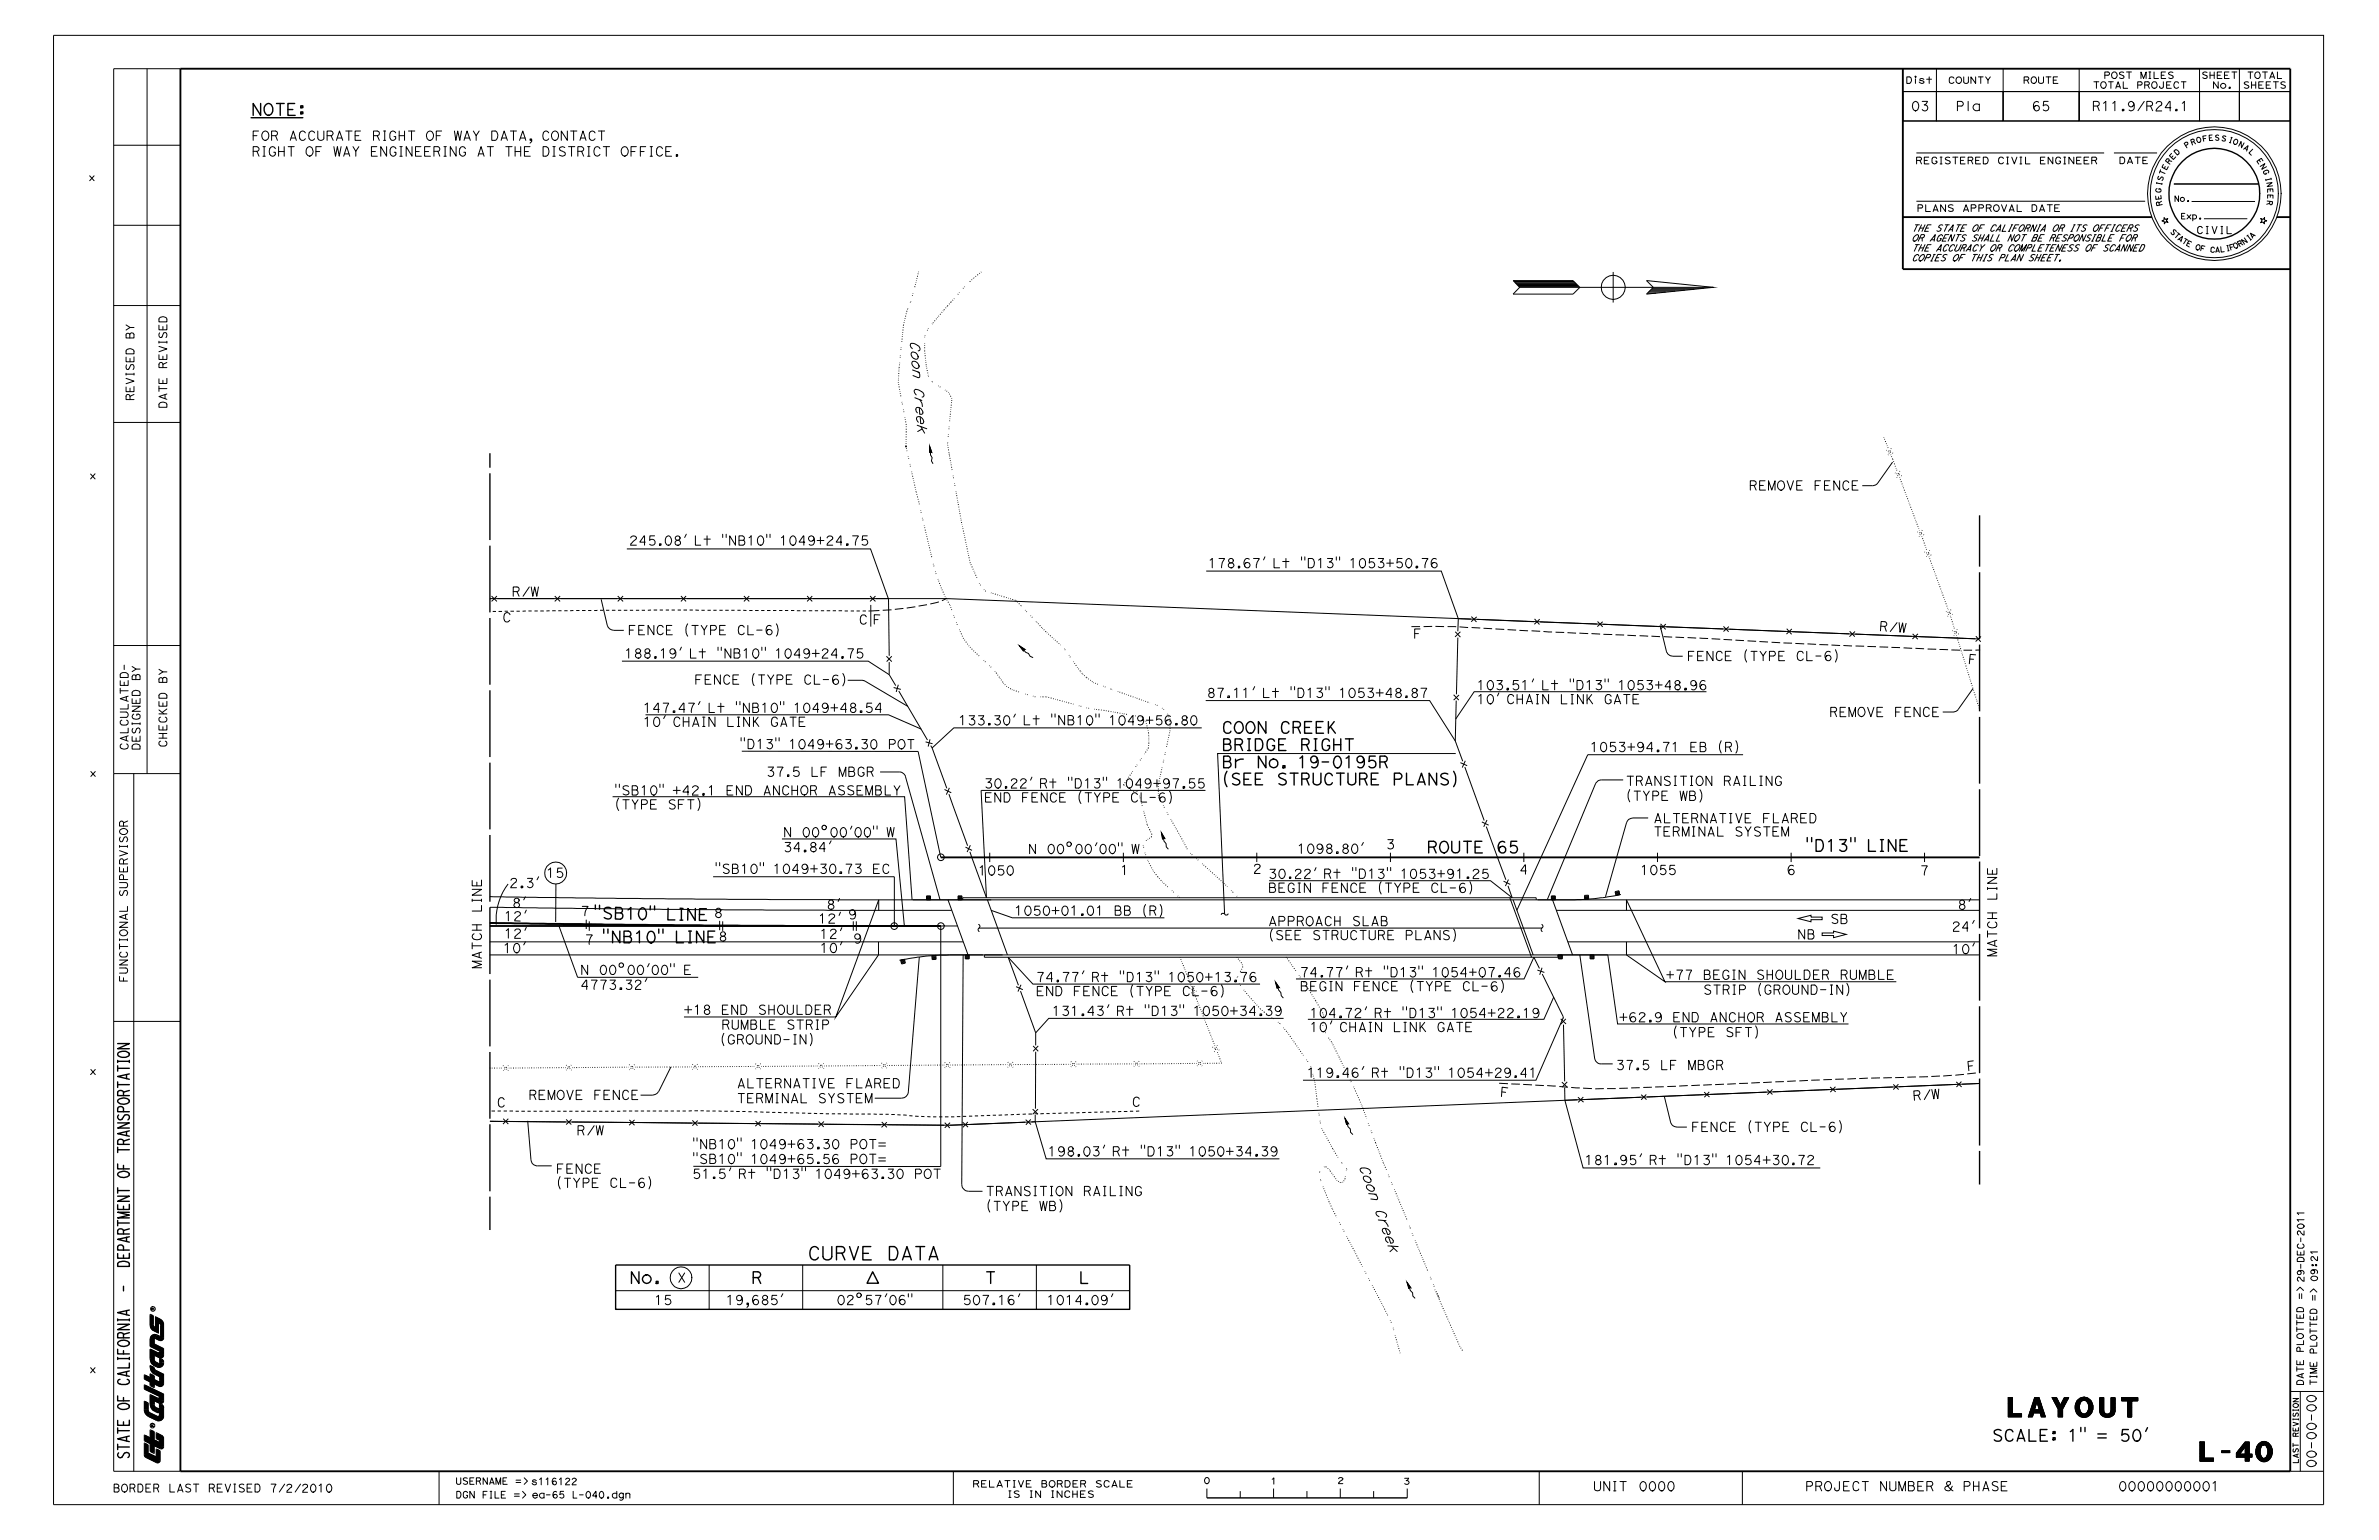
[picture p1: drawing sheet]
<svg xmlns="http://www.w3.org/2000/svg" width="432mm" height="279mm" viewBox="0 0 432 279" stroke-linecap="round" stroke-linejoin="round" font-family="sans-serif">
<defs><g id="words">
<text font-size="3.6" x="91.4" y="167.1" transform="rotate(1 91.4 167.1)">12’</text>
<g font-size="3.1">
<text x="364.5" y="257.1">LAYOUT</text>
<text x="399.3" y="265.2">L-40</text>
</g>
<g font-size="2.2">
<text x="92.9" y="164.7" transform="rotate(1 92.9 164.7)">8 ’</text>
<text x="146.6" y="228.6">CURVE DATA</text>
</g>
<g font-size="1.9">
<text x="45.6" y="20.9">NOTE:</text>
<text x="221.7" y="133.1">COON CREEK</text>
<text x="221.7" y="136.2">BRIDGE RIGHT</text>
<text x="221.7" y="139.3">Br No. 19-0195R</text>
<text x="221.7" y="142.4">(SEE STRUCTURE PLANS)</text>
<text x="258.9" y="154.7">ROUTE 65</text>
<text x="114.2" y="232.9">No.</text>
<text x="136.3" y="232.9">R</text>
<text x="361.5" y="261.5">SCALE: 1&quot; = 50’</text>
<text x="23.5" y="264.8" transform="rotate(-90 23.5 264.8)">STATE OF CALIFORNIA - DEPARTMENT OF TRANSPORTATION</text>
</g>
<g font-size="1.8">
<text x="246.6" y="211.6" transform="rotate(70 246.6 211.6)">C o o n</text>
<text x="249.4" y="219.4" transform="rotate(70 249.4 219.4)">C r e e k</text>
</g>
<text font-size="1.7" x="357.1" y="120.4" transform="rotate(4 357.1 120.4)">F</text>
<g font-size="1.6">
<text x="165.1" y="61.8" transform="rotate(85 165.1 61.8)">C</text>
<text x="165.3" y="64.1" transform="rotate(85 165.3 64.1)">o o n</text>
<text x="165.8" y="70.1" transform="rotate(85 165.8 70.1)">C</text>
<text x="166" y="72.4" transform="rotate(85 166 72.4)">r e e k</text>
<text x="341" y="114.4" transform="rotate(4 341 114.4)">R /W</text>
<text x="139" y="140.9">37.5 LF MBGR</text>
<text x="178.6" y="145.6">END FENCE (TYPE CL-6)</text>
<text x="148.4" y="167.5">12’</text>
<text x="293.8" y="185.4">+62.9 END ANCHOR ASSEMBLY</text>
<text x="237.6" y="187.2">10’ CHAIN LINK GATE</text>
<text x="347.2" y="199.7" transform="rotate(-4 347.2 199.7)">R /W</text>
</g>
<g font-size="1.5">
<text x="346.8" y="20.1">03</text>
<text x="354.9" y="20.1">Pla</text>
<text x="368.7" y="20.1">65</text>
<text x="379.7" y="20.1">R11.9/R24.1</text>
<text x="45.6" y="25.5">FOR ACCURATE RIGHT OF WAY DATA, CONTACT</text>
<text x="45.6" y="28.3">RIGHT OF WAY ENGINEERING AT THE DISTRICT OFFICE.</text>
<text x="317.4" y="89">REMOVE FENCE</text>
<text x="114.1" y="99">245.08’ Lt &quot;NB10&quot; 1049+24.75</text>
<text x="219.2" y="103">178.67’ Lt &quot;D13&quot; 1053+50.76</text>
<text x="155.8" y="113.3">C</text>
<text x="158.3" y="113.3">F</text>
<text x="113.3" y="119.4">188.19’ Lt &quot;NB10&quot; 1049+24.75</text>
<text x="113.9" y="115.2">FENCE (TYPE CL-6)</text>
<text x="306.1" y="119.9">FENCE (TYPE CL-6)</text>
<text x="126" y="124.2">FENCE (TYPE CL-6)</text>
<text x="267.9" y="125.2">103.51’ Lt &quot;D13&quot; 1053+48.96</text>
<text x="116.6" y="131.8">10’ CHAIN LINK GATE</text>
<text x="173.8" y="131.6">133.30’ Lt &quot;NB10&quot; 1049+56.80</text>
<text x="267.9" y="127.7">10’ CHAIN LINK GATE</text>
<text x="332" y="130">REMOVE FENCE</text>
<text x="134.2" y="135.9">&quot;D13&quot; 1049+63.30 POT</text>
<text x="288.5" y="136.4">1053+94.71 EB (R)</text>
<text x="178.6" y="143">30.22’ Rt &quot;D13&quot; 1049+97.55</text>
<text x="295" y="142.6">TRANSITION RAILING</text>
<text x="111.5" y="144.3">&quot;SB10&quot; +42.1 END ANCHOR ASSEMBLY</text>
<text x="111.5" y="146.8">(TYPE SFT)</text>
<text x="295" y="145.3">(TYPE WB)</text>
<text x="142.1" y="154.5">34.84’</text>
<text x="235.4" y="154.8">1098.80’</text>
<text x="251.5" y="154">3</text>
<text x="300" y="151.7">TERMINAL SYSTEM</text>
<text x="92.4" y="161.1">2.3’</text>
<text x="129.7" y="158.5">&quot;SB10&quot; 1049+30.73 EC</text>
<text x="227.4" y="158.5">2</text>
<text x="230.1" y="159.4">30.22’ Rt &quot;D13&quot; 1053+91.25</text>
<text x="230.1" y="161.9">BEGIN FENCE (TYPE CL-6)</text>
<text x="324.3" y="158.7">6</text>
<text x="129.5" y="166.5">8</text>
<text x="153.9" y="166.8">9</text>
<text x="184" y="166.1">1050+01.01 BB (R)</text>
<text x="230.1" y="168">APPROACH SLAB</text>
<text x="332.2" y="167.6">SB</text>
<text x="91.4" y="170.2">12’</text>
<text x="130.3" y="170.8">8</text>
<text x="148.7" y="170.3">12’</text>
<text x="154.8" y="171.1">9</text>
<text x="230.1" y="170.5">(SEE STRUCTURE PLANS)</text>
<text x="326.2" y="170.4">NB</text>
<text x="354.2" y="169">24’</text>
<text x="362.4" y="173.7" transform="rotate(-90 362.4 173.7)">MATCH LINE</text>
<text x="87.4" y="175.8" transform="rotate(-90 87.4 175.8)">MATCH LINE</text>
<text x="105.3" y="179.5">4773.32’</text>
<text x="188" y="178.1">74.77’ Rt &quot;D13&quot; 1050+13.76</text>
<text x="235.9" y="179.8">BEGIN FENCE (TYPE CL-6)</text>
<text x="302.3" y="177.7">+77 BEGIN SHOULDER RUMBLE</text>
<text x="124.1" y="184">+18 END SHOULDER</text>
<text x="188" y="180.7">END FENCE (TYPE CL-6)</text>
<text x="190.9" y="184.3">131.43’ Rt &quot;D13&quot; 1050+34.39</text>
<text x="237.6" y="184.6">104.72’ Rt &quot;D13&quot; 1054+22.19</text>
<text x="305.5" y="180.4">STRIP (GROUND-IN)</text>
<text x="130.6" y="189.5">(GROUND-IN)</text>
<text x="130.9" y="186.8">RUMBLE STRIP</text>
<text x="303.4" y="188.1">(TYPE SFT)</text>
<text x="237.1" y="195.5">119.46’ Rt &quot;D13&quot; 1054+29.41</text>
<text x="293.2" y="194.1">37.5 LF MBGR</text>
<text x="90.1" y="200.9">C</text>
<text x="95.9" y="199.5">REMOVE FENCE</text>
<text x="133.7" y="200.1">TERMINAL SYSTEM</text>
<text x="272.2" y="198.9" transform="rotate(6 272.2 198.9)">F</text>
<text x="125.6" y="208.4">&quot;NB10&quot; 1049+63.30 POT=</text>
<text x="190.1" y="209.7">198.03’ Rt &quot;D13&quot; 1050+34.39</text>
<text x="306.9" y="205.3">FENCE (TYPE CL-6)</text>
<text x="100.9" y="212.9">FENCE</text>
<text x="100.9" y="215.5">(TYPE CL-6)</text>
<text x="125.6" y="211.1">&quot;SB10&quot; 1049+65.56 POT=</text>
<text x="125.6" y="213.8">51.5’ Rt &quot;D13&quot; 1049+63.30 POT</text>
<text x="287.5" y="211.3">181.95’ Rt &quot;D13&quot; 1054+30.72</text>
<text x="178.8" y="217">TRANSITION RAILING</text>
<text x="178.8" y="219.6">(TYPE WB)</text>
<text x="131.7" y="236.7">19,685’</text>
<text x="151.8" y="236.7">02^57’06&quot;</text>
<text x="327.6" y="270.5">PROJECT NUMBER &amp; PHASE</text>
</g>
<g font-size="1.4">
<text x="401" y="45.8" transform="rotate(3 401 45.8)">C</text>
<text x="357.1" y="194.3" transform="rotate(-8 357.1 194.3)">F</text>
</g>
<g font-size="1.3">
<text x="24.3" y="72.7" transform="rotate(-90 24.3 72.7)">REVISED BY</text>
<text x="30.3" y="74.1" transform="rotate(-90 30.3 74.1)">DATE REVISED</text>
<text x="23.2" y="136.2" transform="rotate(-90 23.2 136.2)">CALCULATED-</text>
<text x="25.4" y="136.2" transform="rotate(-90 25.4 136.2)">DESIGNED BY</text>
<text x="30.2" y="135.7" transform="rotate(-90 30.2 135.7)">CHECKED BY</text>
<text x="23.1" y="178.2" transform="rotate(-90 23.1 178.2)">FUNCTIONAL SUPERVISOR</text>
<text x="205.3" y="200.7" transform="rotate(3 205.3 200.7)">C</text>
<text x="20.4" y="270.7">BORDER LAST REVISED 7/2/2010</text>
</g>
<g font-size="1.2">
<text x="398.6" y="42.4">CIVIL</text>
<text x="91.1" y="112.8" transform="rotate(2 91.1 112.8)">C</text>
</g>
<g font-size="1.1">
<text x="345.8" y="15.2">Dist</text>
<text x="353.5" y="15.2">COUNTY</text>
<text x="367.1" y="15.2">ROUTE</text>
<text x="379.8" y="16">TOTAL PROJECT</text>
<text x="381.8" y="14.3">POST MILES</text>
<text x="399.5" y="14.2">SHEET</text>
<text x="401.5" y="16">No.</text>
<text x="407.1" y="16.1">SHEETS</text>
<text x="347.6" y="29.7">REGISTERED CIVIL ENGINEER</text>
<text x="347.8" y="38.4">PLANS APPROVAL DATE</text>
<text x="346.9" y="42">THE STATE OF CALIFORNIA OR ITS OFFICERS</text>
<text x="346.9" y="43.8">OR AGENTS SHALL NOT BE RESPONSIBLE FOR</text>
<text x="346.9" y="45.6">THE ACCURACY OR COMPLETENESS OF SCANNED</text>
<text x="346.9" y="47.4">COPIES OF THIS PLAN SHEET.</text>
<text x="418.1" y="232.7" transform="rotate(-90 418.1 232.7)">29-DE</text>
<text x="420.6" y="232.6" transform="rotate(-90 420.6 232.6)">09:21</text>
<text x="82.7" y="269.3">USERNAME =&gt; s1161</text>
<text x="176.5" y="269.8">RELATIVE BORDER SCALE</text>
<text x="82.7" y="271.8">DGN FILE =&gt;</text>
<text x="96.5" y="271.8">ea-65 L-</text>
<text x="182.7" y="271.7">IS IN INCHES</text>
</g>
<g font-size="1">
<text x="397.7" y="26.4" transform="rotate(-18 397.7 26.4)">R</text>
<text x="404.3" y="25.8" transform="rotate(16 404.3 25.8)">I</text>
<text x="407.1" y="27" transform="rotate(30 407.1 27)">A</text>
<text x="242.7" y="269.2">2</text>
<text x="254.7" y="269.3">3</text>
</g>
<g font-size=".9">
<text x="393.7" y="29.9" transform="rotate(-52 393.7 29.9)">R</text>
<text x="394.4" y="29.1" transform="rotate(-47 394.4 29.1)">E</text>
<text x="396.8" y="26.9" transform="rotate(-32 396.8 26.9)">P</text>
<text x="398.7" y="26" transform="rotate(-15 398.7 26)">O</text>
<text x="399.8" y="25.7" transform="rotate(-10 399.8 25.7)">F</text>
<text x="403.1" y="25.5" transform="rotate(13 403.1 25.5)">S</text>
<text x="408" y="27.6" transform="rotate(43 408 27.6)">L</text>
<text x="409.5" y="29.2" transform="rotate(54 409.5 29.2)">E</text>
<text x="392.2" y="35.1" transform="rotate(-87 392.2 35.1)">G</text>
<text x="392.3" y="33.9" transform="rotate(-79 392.3 33.9)">I</text>
<text x="392.5" y="33" transform="rotate(-74 392.5 33)">S</text>
<text x="392.7" y="31.9" transform="rotate(-69 392.7 31.9)">T</text>
<text x="410.7" y="31" transform="rotate(65 410.7 31)">G</text>
<text x="411.1" y="32.2" transform="rotate(74 411.1 32.2)">I</text>
<text x="411.5" y="34.1" transform="rotate(87 411.5 34.1)">E</text>
<text x="411.6" y="35.2" transform="rotate(90 411.6 35.2)">E</text>
<text x="392.3" y="36.3" transform="rotate(-96 392.3 36.3)">E</text>
<text x="392.5" y="37.3" transform="rotate(-103 392.5 37.3)">R</text>
<text x="394.6" y="36.6">No.</text>
<text x="395.8" y="39.8">Exp.</text>
<text x="411.5" y="36.3" transform="rotate(96 411.5 36.3)">R</text>
<text x="393.8" y="42.1" transform="rotate(45 393.8 42.1)">S</text>
<text x="394.4" y="42.8" transform="rotate(39 394.4 42.8)">T</text>
<text x="395.9" y="44" transform="rotate(32 395.9 44)">T</text>
<text x="402" y="45.8">A</text>
<text x="406.4" y="44.9" transform="rotate(-29 406.4 44.9)">R</text>
<text x="408.7" y="43.4" transform="rotate(-43 408.7 43.4)">A</text>
<text x="417.1" y="265.6" transform="rotate(-90 417.1 265.6)">LAST REVISION</text>
</g>
<g font-size=".8">
<text x="395.1" y="28.3" transform="rotate(-43 395.1 28.3)">D</text>
<text x="393.2" y="31" transform="rotate(-65 393.2 31)">E</text>
<text x="395.2" y="43.4" transform="rotate(39 395.2 43.4)">A</text>
<text x="396.7" y="44.5" transform="rotate(27 396.7 44.5)">E</text>
<text x="399.3" y="45.5" transform="rotate(13 399.3 45.5)">F</text>
<text x="404.7" y="45.4" transform="rotate(-16 404.7 45.4)">F</text>
<text x="405.5" y="45.2" transform="rotate(-27 405.5 45.2)">O</text>
<text x="408.1" y="43.8" transform="rotate(-39 408.1 43.8)">I</text>
</g>
<text font-size=".7" x="404" y="45.6" transform="rotate(-12 404 45.6)">I</text>
<g font-size=".4">
<text x="28" y="237.7" transform="rotate(-90 28 237.7)">R</text>
<text x="27.9" y="258.9" transform="rotate(-90 27.9 258.9)">R</text>
</g>
</g></defs>
<g fill="none" stroke="#000" stroke-width=".18">
<path d="M9.7 6.4h412v266.6h-412zM26.7 12.5v127.9M32.7 12.5h-12.1v254.4h12.1M345.4 16.6h6.1v5.3h-6.1zM345.4 16.6h70.3M346.1 13.9h.4a.51 .51 0 0 1 .4 .8l-.3 .4h-.5zM347.7 14l.1-.1-.2-.1v.2h.1M348.9 18.4h.9l-.2 .4-.3 .2M350.2 13.9v1.2M351.5 16.6h12.1v5.3h-12.1zM351.5 12.5v9.4M353.8 14.2a.44 .44 0 0 1 .4-.3 .44 .44 0 0 1 .4 .3"/>
<path d="M355.5 15.1a.58 .58 0 0 0 .5-.6 .58 .58 0 0 0-.7-.5 .61 .61 0 0 0-.3 .7 .61 .61 0 0 0 .6 .4M356 19.2a.42 .42 0 0 0 .4-.4 .42 .42 0 0 0-.4-.4h-.7v1.7M356.4 13.9v.9M357.2 18.4v1.7M357.3 13.9v.9M358.6 13.9v1.2l-.9-1.2v1.2M359.1 13.9h.8M359.5 13.9v1.2M360.4 13.9l.4 .6 .5-.6M363.6 12.5v9.4M363.6 16.6h13.8v5.3h-13.8zM367.9 14.5a.3 .3 0 0 0 .3-.3 .3 .3 0 0 0-.3-.3h-.5v1.2"/>
<path d="M369.1 15.1a.58 .58 0 0 0 .5-.7 .58 .58 0 0 0-.7-.4l-.1 .1a.61 .61 0 0 0-.1 .7 .61 .61 0 0 0 .5 .3M370 18.6l-.3-.2a.65 .65 0 0 0-.6 .5v.6M370 13.9v.9M370.9 13.9v.9M371.4 13.9h.9M371.8 18.4h-.9v.8M371.8 13.9v1.2M373.4 13.9h-.7v1.2h.8M377.4 12.5v9.4M377.4 16.6h21.8v5.3h-21.8zM380 14.8h.9M380.5 14.8v1.2"/>
<path d="M380.7 19.2l.3-.3-.1-.4-.2-.1h-.7v1.7M381.8 18.7l.4-.3v1.7M381.8 16l.3-.1 .2-.4a.58 .58 0 0 0-.4-.7 .59 .59 0 0 0-.6 .6 .59 .59 0 0 0 .6 .6M382.6 13.7l.3-.3-.1-.3h-.8v1.1M382.7 14.8h.9M383.1 14.8v1.2M383.5 18.7l.4-.3v1.7M383.8 14.2a.58 .58 0 0 0 .4-.6 .58 .58 0 0 0-.6-.5 .62 .62 0 0 0-.3 .7 .62 .62 0 0 0 .6 .4M384 16l.5-1.2 .4 1.2M385.4 14.8v1.2h.8M385.5 13.1a.47 .47 0 0 0-.8 .3l.1 .1M386 13.1h.9"/>
<path d="M386.4 13.1v1.1M387.1 19.2l-.3 .2-.4-.2-.1-.3 .2-.4 .4-.1 .3 .3 .1 .3-.2 .3M388.5 15.4a.3 .3 0 0 0 .3-.3 .3 .3 0 0 0-.3-.3h-.5v1.2M388.6 14.2v-1.1l.5 1.1 .4-1.1v1.1M389.2 18.4l-1.2 1.7M389.8 15.4l.3-.2-.1-.3-.7-.1v1.2M390 13.1h.4M390.2 13.1v1.1M390.3 19.2l.4-.2-.1-.5-.3-.1h-.6v1.7M391 13.1v1.1h.8M391 16l.4-.2a.71 .71 0 0 0-.2-1 .59 .59 0 0 0-.7 .6 .59 .59 0 0 0 .6 .6M391.4 18.8a.53 .53 0 0 1 .5-.4 .53 .53 0 0 1 .5 .4"/>
<path d="M392.7 14.8v1M393 13.1h-.7v1.1h.8M394 19.5h-1l.8-1.1h.1v1.7M394 14.8h-.7v1.2h.8M394.4 13.1a.48 .48 0 0 0-.8 .3l.1 .1M394.7 15.1l.2-.3h.3l.2 .3M395.9 14.8h.9M396.1 18.7l.4-.3v1.7M396.3 14.8v1.2M399.2 16.6h7.3v5.3h-7.3zM399.2 12.5v9.4M400.6 13.1a.47 .47 0 0 0-.8 .3l.1 .1"/>
<path d="M401.1 13.1v1.1M401.9 13.1v1.1M402.6 14.8v1.2l-.8-1.2v1.2M403.2 13.1h-.8v1.1h.9M404.6 13.1h-.8v1.1h.8M405.1 13.1h.9M405.5 13.1v1.1M406.5 16.6h9.2v5.3h-9.2zM406.5 12.5v9.4M408 13.1h.9M408.1 14.9a.47 .47 0 0 0-.7 .3l.1 .1M408.5 13.1v1.1"/>
<path d="M408.7 14.8v1.2M409.4 14.8v1.2M409.8 14.2h.1a.58 .58 0 0 0 .3-.7l-.1-.4a.58 .58 0 0 0-.8 .5 .58 .58 0 0 0 .6 .6M410.7 13.1h.8M410.8 14.8h-.8v1.2h.8M411.1 13.1v1.1M412 14.2l.4-1.1 .5 1.1M412.1 14.8h-.8v1.2h.8M412.1 13.9h.6M412.6 14.8h.9M413.1 14.8v1.2M413.4 13.1v1.1h.7"/>
<path d="M414.8 14.9a.47 .47 0 0 0-.8 .3l.1 .1M16.3 31.9l.8 .9M17.1 31.9l-.8 .9M20.6 26.4h12.1M46.6 27.5l.4-.3a.47 .47 0 0 0-.4-.6h-.6v1.7M46.9 23.8h-.9v1.7M47.7 26.6h.5M47.9 26.6v1.7M48.2 25.5a.87 .87 0 0 0 .6-.9 .87 .87 0 0 0-.7-.8 .87 .87 0 0 0-.6 .9 .87 .87 0 0 0 .7 .8M49 27l.2-.3 .2-.1 .4 .1 .2 .3M50 24.6l.4-.3-.1-.4-.3-.1h-.7v1.7M50.6 26.6v1.7"/>
<path d="M51.6 26.6v1.7M52.3 26.6h1.1M52.7 25.5l.5-1.7 .6 1.7M52.9 26.6v1.7M54.4 24.1a.55 .55 0 0 1 .5-.3 .55 .55 0 0 1 .5 .3M56.1 24.1l.1-.1a.51 .51 0 0 1 .4-.2 .51 .51 0 0 1 .5 .3M56.3 28.3a.83 .83 0 0 1-.8-.9 .83 .83 0 0 1 .9-.8l.2 .2a1.01 1.01 0 0 1-.1 1.4l-.3 .1M57.7 23.8v1.2M58.3 26.6h-1v1.7M58.8 23.8v1.2M60.1 24.6l.2-.1 .2-.3-.2-.3-.2-.1h-.7v1.7M60.6 26.6l.3 1.7 .3-1.7 .4 1.7 .3-1.7"/>
<path d="M61.1 25.5l.5-1.7 .6 1.7M62.4 28.3l.5-1.7 .6 1.7M62.8 23.8h1.1M63.3 23.8v1.7M64.1 26.6l.5 .9 .5-.9M65.4 23.8h-.9v1.7h1M68.4 26.6h-1v1.7h1.1M68.5 24.6l.3-.1a.45 .45 0 0 0-.3-.7h-.7v1.7M69.6 23.8h.4M69.8 23.8v1.7M70.2 26.6v1.7l-1.1-1.7v1.7M70.8 24.1l.5-.3 .3 .1 .2 .2"/>
<path d="M70.9 27l.1-.2 .3-.2 .3 .1 .3 .3M72.5 23.8v1.7M72.6 26.6h.4M72.8 26.6v1.7M73.4 23.8v1.7M74.1 23.8h1.2M74.7 23.8v1.7M74.8 26.6v1.7l-1.1-1.7v1.7M76.4 26.6h-1v1.7h1.1M78 25.5a.87 .87 0 0 0 .7-.9 .87 .87 0 0 0-.7-.8 .87 .87 0 0 0-.6 .9 .87 .87 0 0 0 .7 .8M78.1 26.6h-1v1.7h1M79.5 27.5a.43 .43 0 0 0 .3-.5 .43 .43 0 0 0-.3-.4h-.7v1.7"/>
<path d="M80.2 23.8h-1v1.7M80.6 26.6h.4M80.8 26.6v1.7M82.5 23.8l.2 1.7 .4-1.7 .4 1.7 .3-1.7M82.8 26.6v1.7l-1.1-1.7v1.7M83.5 27l.2-.3 .2-.1 .4 .1 .2 .3M84.2 25.5l.6-1.7 .6 1.7M85.9 23.8l.5 .8 .6-.8M86.8 28.3l.5-1.7 .6 1.7M88.5 26.6h1.1M89 26.6v1.7M89.3 23.8h.6a.96 .96 0 0 1-.1 1.7h-.5z"/>
<path d="M91 25.5l.5-1.7 .6 1.7M91.8 26.6h1.1M92.4 26.6v1.7M92.6 23.8h1.1M93.2 23.8v1.7M93.5 26.6v1.7M94.3 25.5l.6-1.7 .5 1.7M94.5 26.6v1.7M96.2 26.6h-1v1.7h1M98.6 26.6h.5a.97 .97 0 0 1 .5 .9 .97 .97 0 0 1-.5 .8h-.5zM98.6 24.1l.1-.1a.51 .51 0 0 1 .5-.2 .51 .51 0 0 1 .4 .3M100.4 26.6h.4"/>
<path d="M100.6 26.6v1.7M100.7 25.5a.87 .87 0 0 0 .7-.9 .87 .87 0 0 0-.7-.8 .87 .87 0 0 0-.6 .9 .87 .87 0 0 0 .7 .8M102.5 26.8l-.4-.2-.4 .1-.2 .2 .2 .3M103 23.8v1.7l-1.1-1.7v1.7M103.2 26.6h1.1M103.6 23.8h1.1M103.7 26.6v1.7M104.1 23.8v1.7M105.3 25.5l.5-1.7 .6 1.7M105.6 27.5l.3-.3a.47 .47 0 0 0-.3-.6h-.7v1.7M106.7 26.6h.4M106.9 26.6v1.7"/>
<path d="M107 24.1a.55 .55 0 0 1 .5-.3 .55 .55 0 0 1 .5 .3M107.9 27l.2-.3 .3-.1 .3 .1 .2 .3M108.6 23.8h1.1M109.2 23.8v1.7M109.5 26.6h1.1M110 26.6v1.7M113.5 28.3a.86 .86 0 0 1-.8-.8 .86 .86 0 0 1 .7-.9 .91 .91 0 0 1 .6 .9 .91 .91 0 0 1-.6 .8M115.5 26.6h-1v1.7M117.2 26.6h-1v1.7M118 26.6h.4M118.2 26.6v1.7M119.2 27l.2-.3 .3-.1 .3 .1 .2 .3"/>
<path d="M121.8 26.6h-1v1.7h1.1M345.4 21.9h70.3M347.7 20.1a.88 .88 0 0 1-.6-.9 .88 .88 0 0 1 .6-.8 .96 .96 0 0 1 .6 .9 .96 .96 0 0 1-.6 .8M347.8 36.5h41.6M347.8 27.7h34.1M348.5 29.1l.3-.2-.1-.3-.8-.1v1.2M348.7 37.7a.3 .3 0 0 0 .3-.3 .3 .3 0 0 0-.3-.3h-.6v1.3M349.5 37.1v1.3h.9M350.1 28.5h-.8v1.2h.8M350.7 28.8l.3-.3h.3l.2 .3M350.9 38.4l.4-1.3 .5 1.3M352.1 28.5h.4"/>
<path d="M352.3 28.5v1.2M353.1 37.1v1.3l-.9-1.3v1.3M353.9 28.6a.48 .48 0 0 0-.8 .2l.1 .2M354.4 28.5h1M354.5 37.2a.51 .51 0 0 0-.9 .2l.2 .2M354.9 28.5v1.2M356.4 38.4l.4-1.3 .5 1.3M356.6 28.5h-.8v1.2h.9M357.8 29.1a.3 .3 0 0 0 .3-.3 .3 .3 0 0 0-.3-.3h-.6v1.2M358.3 37.7a.3 .3 0 0 0 .3-.3 .3 .3 0 0 0-.3-.3h-.5v1.3M359.4 28.5h-.8v1.2h.9M359.7 37.7a.3 .3 0 0 0 .3-.3 .3 .3 0 0 0-.3-.3h-.5v1.3"/>
<path d="M360 28.5h.4a.55 .55 0 0 1 .4 .8l-.2 .4h-.6zM361.1 37.7a.32 .32 0 0 0 .2-.5l-.8-.1v1.3M362.4 38.3v.1a.62 .62 0 0 1-.6-.7 .62 .62 0 0 1 .6-.6 .62 .62 0 0 1 .5 .7 .62 .62 0 0 1-.5 .6M362.8 28.8l.3-.3h.3l.2 .3M363.3 37.1l.4 1.3 .5-1.3M364.2 28.5h.4M364.4 28.5v1.2M364.7 38.4l.4-1.3 .5 1.3M365.1 28.5l.5 1.2 .5-1.2M366.1 37.1v1.3h.8M366.6 28.5h.4M366.8 28.5v1.2"/>
<path d="M367.6 28.5v1.2h.8M368.8 37.1l.7 .2 .2 .7-.2 .3-.7 .1zM370.2 38.4l.4-1.3 .5 1.3M371.2 28.5h-.8v1.2h.8M371.6 37.1h.9M372 37.1v1.3M372.6 28.5v1.2l-.8-1.2v1.2M373.2 28.8l.2-.3h.3l.3 .3M373.8 37.1h-.9v1.3h.9M374.6 28.5h.3M374.8 28.5v1.2M376.4 28.5v1.2l-.9-1.2v1.2"/>
<path d="M377.7 28.5h-.8v1.2h.9M379.1 28.5h-.8v1.2h.9M380.3 29.1l.3-.2-.1-.3-.8-.1v1.2M383.7 27.7h7.8M384.8 28.5l.7 .1a.75 .75 0 0 1-.1 1.1h-.6zM386.1 29.7l.5-1.2 .5 1.2M386.3 29.4h.6M387.5 28.5h1M388 28.5v1.2M388.9 29.1h.6M389.7 28.5h-.8v1.2h.9M391.4 33.2l1 .2"/>
<path d="M391.5 33.1l-.1 .2M391.5 34.2l-.2 .2 .1 .4M391.9 36.8a.24 .24 0 0 0-.3-.2 .24 .24 0 0 0-.2 .3l.1 .4 1-.2M392.2 35.5l.1 .5-1 .2v-.6M394.6 33.4h15.3M395.4 35.5v1.1l-.6-1.1v1.1M396.6 38.7h-.6v1h.6M397.8 36.6h11.5M400 39.7h7.9M400.4 24.6l-.6 .1 .2 .9M401.4 25h-.4M401.5 24.5h-.5v1h.6"/>
<path d="M402.7 24.6l-.3-.1-.2 .1-.1 .2 .6 .4v.2l-.3 .1-.3-.2M405.6 26.2a.48 .48 0 0 0 .5-.4 .48 .48 0 0 0-.3-.5 .52 .52 0 0 0-.4 .4 .52 .52 0 0 0 .3 .5M407.3 25.9l-.5 .9v-1.1l-.5 .8M410.2 30.2l.9-.5-.6 1 .9-.5M411.4 33.3l1-.2-.9 .7 1-.1M411.5 36.5l1 .1-.1 .4-.1 .1h-.2l-.2-.2M411.6 36v-.6h1v.6M412.2 32.3l.1 .2M412.2 32.4l-.9 .3M412.6 34.8l-.1-.5h-.9v.6M413.5 35.1a11.6 11.6 0 0 1-16.5 10.5 11.6 11.6 0 0 1-2.6-19.4 11.6 11.6 0 0 1 18.8 6l.2 1.4 .1 1.6M414 35.1a12.1 12.1 0 0 1-17.1 11.1 12.1 12.1 0 0 1-2.8-20.2 12.1 12.1 0 0 1 19.5 6l.4 3.2"/>
<path d="M20.6 40.9h12.1M20.6 55.4h12.1M22.9 58.9l.7 .5-.7 .5M28.9 57.8a.77 .77 0 0 1 .7-.4 .77 .77 0 0 1 .7 .5v.5h-1.4zM30.3 58.9v.9h-1.4v-.8M274.8 51.1h10.9M275 51.3h10.9M275.1 51.5h11M275.3 51.6h10.9M275.5 51.8h10.9M275.7 52h10.9M275.8 52.1l-1.2-1.2h10.9l1.2 1.2-1.2 1.3h-10.9l1.2-1.3h35.2"/>
<path d="M292.8 54.3a2.18 2.18 0 0 0 2.1-3 2.18 2.18 0 0 0-3.6-.7 2.18 2.18 0 0 0 .8 3.6l.8 .1M292.8 49.3v5.6M298.9 50.9l12.1 1.2-12.1 1.3 1.2-1.3zM299 53.2h1.6M299.2 53h3.1M299.4 52.8h4.7M299.6 52.6h6.2M299.7 52.5h7.8M299.9 52.3h9.4M347.5 43.8a.81 .81 0 0 0 .6-1.2 .83 .83 0 0 0-.8 1.2h.2M347.6 46.4l.1-.1a.31 .31 0 0 1 .3-.1 .31 .31 0 0 1 .3 .2M347.7 40.8h.7"/>
<path d="M347.7 44.4h.7M348 40.8l-.5 1.2M348 44.4l-.5 1.2M348.5 47.3a.78 .78 0 0 0 .7-1.1 .9 .9 0 0 0-.8 1.1h.2M348.8 40.8l-.6 1.2M348.8 44.4l-.6 1.2M348.9 43.2l.2-.1 .2-.3-.1-.2h-.5l-.5 1.2M349.4 40.8l-.6 1.2M349.4 44.4l-.6 1.2M350 46.8a.36 .36 0 0 0 .3-.2 .36 .36 0 0 0 0-.4h-.5l-.5 1.1M350.3 43.8l1-1.2-.3 1.2M350.5 40.8h-.6l-.6 1.2h.7"/>
<path d="M350.5 44.4h-.6l-.6 1.2h.7M351 46.2h.3M351.1 46.2l-.6 1.1M351.5 45.6l.9-1.2-.2 1.2M351.9 42.8l.4-.2 .3 .2M352.4 46.2h-.7l-.5 1.1h.7M352.6 40.9a.44 .44 0 0 0-.4-.1 .44 .44 0 0 0-.3 .4M353 44.6l.3-.2h.3l.1 .2M353.1 40.8h.7M353.4 46.2a.43 .43 0 0 0-.5 0 .43 .43 0 0 0-.2 .4M353.5 40.8l-.6 1.2M353.6 42l.9-1.2-.1 1.2"/>
<path d="M353.7 42.6h-.6l-.6 1.2h.7M354.1 44.6l.3-.2h.2l.1 .2M354.7 47.3a.9 .9 0 0 0 .7-1.1h-.1a.86 .86 0 0 0-.7 1.1h.2M354.8 42.6l-.5 1.2-.2-1.2-.5 1.2M355.2 40.8h.8M355.2 42.6h.8M355.2 44.4l-.4 .9M355.6 42.6l-.6 1.2M355.6 40.8l-.5 1.2M356 44.4l-.5 .9M356.5 45l.4-.3v-.3h-.6l-.5 1.2M356.7 46.2h-.7l-.5 1.1"/>
<path d="M356.8 45.6l1-1.2-.2 1.2M356.9 42.7l-.4-.1-.3 .3v.1M357 40.8h-.7l-.5 1.2h.7M358.2 46.2h.7M358.3 42a.84 .84 0 0 0 .6-1.2 .84 .84 0 0 0-.7 1.2h.2M358.4 44.6l.4-.2h.2l.1 .2M358.5 46.2l-.5 1.1M359.1 42.7l-.5-.1-.3 .3 .1 .1M359.3 46.2l-.5 1.1M359.6 44.4v.6l.7-.6M359.6 42.6l-.6 1.2M359.9 46.2l-.5 1.1"/>
<path d="M360.1 43.8l.9-1.2-.2 1.2M360.2 40.8h-.6l-.6 1.2M360.2 42.6l-.6 1.2M360.4 46.2h.3M360.6 46.2l-.6 1.1M361.5 45.6a.85 .85 0 0 0 .7-1.2 .86 .86 0 0 0-.8 1.1l.2 .1M361.7 41l.3-.2h.2l.1 .2M361.8 42.6l-.6 1.2h.7M361.8 46.2a.45 .45 0 0 0-.5 0 .45 .45 0 0 0-.2 .4M362.3 42l.9-1.2-.2 1.2M362.9 42.6l-.6 1.2h.6M363 45l.3-.2a.22 .22 0 0 0 .1-.2 .22 .22 0 0 0-.2-.2h-.4l-.5 1.2"/>
<path d="M363.5 46.8a.37 .37 0 0 0 .4-.6h-.5l-.6 1.1M363.9 40.8l-.5 1.2h.6M364.5 46.2l-.6 1.1h.7M364.9 44.6l.3-.2h.2l.2 .2M365 47.3l.9-1.1-.2 1.1M365.1 40.8h.2M365.2 40.8l-.6 1.2M365.7 42.6l-.6 1.2-.1-1.2-.6 1.2M365.8 43.8a1.03 1.03 0 0 0 .8-1l-.1-.2a.9 .9 0 0 0-.8 1.1l.2 .1M365.8 45.6a.85 .85 0 0 0 .7-1.2 .91 .91 0 0 0-.8 1.1l.2 .1M366.4 40.8h-.6l-.6 1.2M366.5 45.6l.6-1.2-.2 1.2 1-1.2-.6 1.2"/>
<path d="M366.7 42a.93 .93 0 0 0 .6-1.2 .84 .84 0 0 0-.7 1.2h.2M367.1 42.6h.8M367.3 46.2l-.5 1.1-.2-1.1-.6 1.1M367.5 42.6l-.5 1.2M368.1 41.4l.3-.2v-.4h-.5l-.5 1.2M368.4 45a.48 .48 0 0 0 .3-.6h-.5l-.5 1.2M369.3 44.4l-.5 1.2h.6M369.4 46.2a.42 .42 0 0 0-.5 0 .42 .42 0 0 0-.2 .4M369.5 43.1l.3-.4-.1-.1h-.4l-.6 1.2h.5M369.7 40.8l-.5 1.2-.2-1.2-.5 1.2M369.8 46.2l-.5 1.1M370.2 40.8h.2"/>
<path d="M370.3 40.8l-.5 1.2M370.4 42l.9-1.2-.2 1.2M370.5 46.2l-.6 1.1M371 42.6h-.6l-.6 1.2h.7M371 44.4h-.6l-.6 1.2h.7M371.5 44.4h.7M371.6 46.2h-.7l-.5 1.1h.7M371.8 44.4l-.5 1.2M372.7 46.2h-.7l-.5 1.1h.7M372.7 43.2l.4-.3-.1-.3h-.4l-.6 1.2M372.9 42a.81 .81 0 0 0 .6-1.2 .91 .91 0 0 0-.8 1.1l.2 .1M373.1 46.2h.7"/>
<path d="M373.2 44.4h-.6l-.6 1.2h.7M373.5 46.2l-.6 1.1M374.2 42.6h-.6l-.5 1.2h.6M374.3 44.4l-.5 1.2-.2-1.2-.5 1.2M374.3 41.4a.37 .37 0 0 0 .4-.2 .37 .37 0 0 0-.1-.4h-.4l-.6 1.2M375.3 42.7a.39 .39 0 0 0-.5-.1 .39 .39 0 0 0-.2 .4M375.3 44.4h-.6l-.5 1.2h.6M375.9 43.2a.39 .39 0 0 0 .4-.2 .39 .39 0 0 0-.1-.4h-.4l-.6 1.2M376.4 40.8h.3M376.4 44.5a.42 .42 0 0 0-.5-.1 .42 .42 0 0 0-.2 .4M376.5 40.8l-.5 1.2M376.7 43.8a.9 .9 0 0 0 .7-1.1l-.1-.1a.83 .83 0 0 0-.8 1.2h.2"/>
<path d="M377.1 40.8h.7M377.5 44.5a.4 .4 0 0 0-.5-.1 .4 .4 0 0 0-.2 .4M377.5 40.8l-.5 1.2M378.7 42.6l-.6 1.2-.1-1.2-.6 1.2M378.8 40.9a.4 .4 0 0 0-.4-.1 .4 .4 0 0 0-.3 .4M378.8 45.6h.1a.96 .96 0 0 0 .6-1.2 .87 .87 0 0 0-.8 1.2h.2M379.6 42.7a.39 .39 0 0 0-.4-.1 .39 .39 0 0 0-.3 .4M380.2 42a.84 .84 0 0 0 .6-1.2 .84 .84 0 0 0-.7 1.2h.2M380.2 42.6h.3M380.3 42.6l-.5 1.2M380.7 44.4h-.6l-.6 1.2M381.1 43.1l.3-.4-.1-.1h-.4l-.5 1.2h.5"/>
<path d="M382 42.6l-.5 1.2h.6M382.1 40.8h-.7l-.5 1.2M382.9 44.5a.45 .45 0 0 0-.7 .3M383.2 40.8h-.7l-.5 1.2M383.3 44.6l.3-.2h.2l.1 .2M383.7 40.8h.3M383.7 42.6h-.6l-.6 1.2h.7M383.8 40.8l-.5 1.2M383.9 45.6l.9-1.2-.2 1.2M384.4 41l.3-.2h.2l.1 .2M385.9 42.6h-.6l-.6 1.2M386.1 43.8a.86 .86 0 0 0 .7-1.2l-.4 .1-.4 .5a.32 .32 0 0 0-.1 .3 .32 .32 0 0 0 .3 .3"/>
<path d="M386.1 40.8h-.6l-.5 1.2h.6M386.2 44.4l-.6 1.2-.1-1.2-.5 1.2M386.8 41.4a.34 .34 0 0 0 .3-.2 .34 .34 0 0 0-.1-.4h-.4l-.6 1.2M387.3 44.4l-.6 1.2-.1-1.2-.5 1.2M387.6 43.2l.4-.3-.2-.3h-.4l-.5 1.2M388.3 44.4h-.6l-.6 1.2h.7M388.3 40.9a.42 .42 0 0 0-.5-.1 .42 .42 0 0 0-.2 .4M388.8 44.4h.4a.96 .96 0 0 1-1 1.2zM392.4 40.1l.4 .1v.4l.3-.4 .4 .2-.3-.4 .3-.4-.5 .2-.2-.3v.4l-.4 .2h.1M397.8 43.9l-.5-.2-.4 .8 .5 .3M398.8 45.3a.38 .38 0 0 0 .5-.3v-.4a.38 .38 0 0 0-.4-.2 .38 .38 0 0 0-.3 .4v.4l.2 .2M398.9 41.3l.3-.2h.3l.2 .2"/>
<path d="M400.2 44.7l-.6-.1-.2 .9M400.5 41.1h.3M400.6 41.1v1.3M401.5 41.1l.4 1.3 .5-1.3M402.2 45.8l.3-1 .3 1M403.1 44.8l.1 .9h.5M403.1 41.1h.3M403.3 41.1v1.3M404.2 41.1v1.3h.8M404.3 44.6l.2 .9M404.4 44.5l-.2 .1M405.2 44.3l-.5 .1 .2 1"/>
<path d="M407.4 43.2l.5 .8-1.1-.5 .6 .8M407.9 42.7l.6 .8M408 42.7l-.2 .1M411.3 40l.1 .1-.4 .1v.4l-.3-.3-.4 .1 .3-.4-.3-.4 .4 .2 .3-.3v.4l.4 .2M20.6 76.6h12.1M22.9 68.6l1.4 .6-1.4 .4M22.9 67.9h1.4M22.9 67.7v.4M23 63.5a.93 .93 0 0 1 1.3 .1v.6h-1.4zM23 66.2v.8h.3l.1-.1M23.6 60.6l-.3-.1h-.3l-.1 .2v.6h1.4v-.6M23.6 71.9l-.1-.3a.35 .35 0 0 0-.4 0 .35 .35 0 0 0-.2 .3v.6h1.4"/>
<path d="M24.3 70.1v1h-1.4v-.9M24.3 64.7v.9h-1.4v-.8M28.9 73.3a.83 .83 0 0 1 1.4 .1v.5h-1.4zM28.9 62.8l1.4 .5-1.4 .5M28.9 61.9v.4M28.9 70v1M28.9 70.5h1.4M28.9 62.1h1.4M29 60.4l-.1 .2v.4l.2 .2 .3-.1M29.6 66.1a.36 .36 0 0 0-.4-.4 .36 .36 0 0 0-.3 .4v.6h1.4M30.3 71.5l-1.4 .4 1.4 .6M30.3 68.6v1h-1.4v-.9"/>
<path d="M30.3 64.3v.9h-1.4v-.8M166.5 77.2l1.7 .6M166.6 62.7a.55 .55 0 0 1 .4 .4 .55 .55 0 0 1-.2 .5h-.2M167.3 71.1a.55 .55 0 0 1 .4 .4 .55 .55 0 0 1-.2 .5h-.1M16.4 86l.9 .9M17.3 86l-.9 .9M113.8 99.6h44.2l3.3 9.1 .1 10.3M114.5 97.6a.53 .53 0 0 1 .5-.4 .53 .53 0 0 1 .5 .4M117.1 98.4h-1l.8-1.2 .1 1.7M118.8 97.2h-.8l-.1 .8M121.3 98.9a.89 .89 0 0 0 .6-.9 .89 .89 0 0 0-.6-.8 .89 .89 0 0 0-.6 .9 .89 .89 0 0 0 .7 .8M123.4 97.6l-.1 .3-.3 .1-.4-.2v-.3l.4-.3 .3 .1 .1 .3"/>
<path d="M124.6 96.9l-.3 .6M126.2 97.2v1.7h1M128.3 97.2v1.7M131.2 96.9v.6M131.8 96.9v.6M133.5 97.2v1.7l-1.1-1.7v1.7M134.9 98a.43 .43 0 0 0 .2-.4 .43 .43 0 0 0-.4-.4h-.6v1.7h.8M136 97.6l.3-.4v1.7M138 98.9h.2a.95 .95 0 0 0 .4-.9 .95 .95 0 0 0-.6-.8 .96 .96 0 0 0-.1 1.7h.2M139.2 96.9v.6M139.8 96.9v.6M141.8 97.6l.4-.4v1.7"/>
<path d="M143.9 98.9h.1a.95 .95 0 0 0 .5-.9 .95 .95 0 0 0-.6-.8 .96 .96 0 0 0-.1 1.7h.2M146.1 98.4h-1l.7-1.2 .1 1.7M147.6 98a.48 .48 0 0 1-.7 .1 .48 .48 0 0 1 0-.8l.4-.1 .3 .2 .1 .5-.1 .2M150.1 97.6a.53 .53 0 0 1 .5-.4 .53 .53 0 0 1 .6 .4M152.8 98.4h-1l.7-1.2 .1 1.7M154.7 97.2l1.1 .1a2.62 2.62 0 0 0-.5 1.6M157.4 97.2h-.8l-.1 .8M168.7 80.9l.2 1.6 .3 .5-.1 .6 .3 .5M168.7 80.9l.4 1.2-.2-.1-.2 .1zM168.8 82.1v-.6l.2 .6M168.9 82v-.2l.1 .2M169.1 82.1l-.3-.9v.9"/>
<path d="M318.4 88.1l.3-.2v-.5l-1-.2v1.7M320.4 87.2h-1v1.7h1M321 88.9v-1.7l.6 1.7 .6-1.7v1.7M323.2 88.9h.3l.2-.3a1 1 0 0 0 0-1.1 .61 .61 0 0 0-.7-.2 .61 .61 0 0 0-.4 .6 .78 .78 0 0 0 .7 1M324.4 87.2l.6 1.7 .5-1.7M327.1 87.2h-1v1.7h1M330.4 87.2h-.9v1.7M332.1 87.2h-.9v1.7h1M333.9 87.2v1.7l-1.1-1.7v1.7M334.6 87.6v-.1a.51 .51 0 0 1 .5-.3 .51 .51 0 0 1 .5 .4M337.2 87.2h-1v1.7h1M343.5 83.8l-2.8 4-.7 .3h-2"/>
<path d="M20.6 117.1h12.1M88.9 108.6h83l187.4 7.3M89.2 108.1l1 1M89.4 110.9h.6M90.2 108.1l-1 1M90.5 110.9h.6M91.6 110.9h.6M92.6 111.5a.54 .54 0 0 0-.5-.4 .54 .54 0 0 0-.6 .4v1M92.6 110.9h.7M93.2 107.3h.6l.4 .9M93.7 110.9h.6M93.8 107.3l.3-.1a.42 .42 0 0 0 .1-.4 .42 .42 0 0 0-.4-.3h-.6v1.7"/>
<path d="M95.4 110.8l-.6 .1M95.9 110.8h.6M96.1 106.5l-1.2 1.7M96.4 106.5l.3 1.7 .3-1.7 .4 1.7 .3-1.7M97 110.8h.6M98.1 110.8h.6M99.8 110.8h-.6M100.2 110.8h.7M100.7 108.1l1 1M101.3 110.8h.6M101.7 108.1l-1 1M102.4 110.8h.6"/>
<path d="M104.1 110.8h-.6M104.6 110.8h.6M105.6 110.8h.7M106.7 110.8h.6M108.4 110.7l-.6 .1M108.9 110.7h.6M109.1 108.7l1.1 4.7a1.28 1.28 0 0 0 1.2 1h1.8M110 110.7h.6M111.1 110.7h.6M112.1 108.1l1 1M112.2 110.7h.6M112.9 120h44.7l3.8 2.4"/>
<path d="M113.1 108.1l-1 1M113.2 110.7h.7M113.7 118l.4-.3v1.7M114.3 110.7h.6M115.3 113.5h-1.1v1.7M115.4 110.7h.6M116.3 118a.42 .42 0 0 1-.3 .5 .42 .42 0 0 1-.5-.3 .42 .42 0 0 1 .2-.5l.4 .1 .2 .3M116.5 110.7h.6M116.9 113.5h-1v1.7h1.1M117.9 118a.45 .45 0 0 1-.3 .5 .45 .45 0 0 1-.5-.2v-.3a.48 .48 0 0 1 .7-.2l.2 .3M118.2 110.7h-.6M118.6 110.7h.7"/>
<path d="M118.7 113.5v1.7l-1.1-1.7v1.7M119.4 113.8l.3-.3h.3l.4 .3M119.7 110.7h.6M120 118l.4-.3v1.7M120.8 110.7h.6M121.9 110.7h.6M121.9 113.5h-.9v1.7h1M122.4 118.6l-.2 .1-.5-.1-.1-.3 .1-.4a.45 .45 0 0 1 .7 0l.2 .3-.2 .4M123 110.7h.6M123.6 108.1l.9 1M123.7 117.4l-.3 .6M124.1 110.7h.6"/>
<path d="M124.5 108.1l-.9 1M124.8 113.2a2.03 2.03 0 0 0 0 2.2M125.2 110.7h.6M125.3 117.7v1.7h1M125.6 113.5h1.1M126.2 113.5v1.7M126.2 110.7h.7M127.3 113.5l.5 .8 .5-.8M127.3 110.7h.6M127.5 117.7v1.7M128.4 110.7h.6M129.5 110.7h.6"/>
<path d="M129.6 114.3a.42 .42 0 0 0 .4-.4 .42 .42 0 0 0-.4-.4h-.6v1.7M130.3 117.4v.6M130.6 110.7h.6M130.9 117.4v.6M131.6 113.5h-1v1.7h1.1M131.6 110.7h.7M132.7 117.7v1.7l-1.1-1.7v1.7M132.7 110.7h.6M133.8 110.7h.6M134 118.5a.4 .4 0 0 0 .3-.5 .4 .4 0 0 0-.4-.3h-.7v1.7h.8M134.1 113.8l.3-.3h.4l.3 .3M134.9 110.7l.6 .1"/>
<path d="M135 108.1l1 1M135.1 118l.3-.3v1.7M135.7 113.5v1.7h1.1M136 108.1l-1 1M136 110.8h.6M137.1 110.8h.6M137.1 119.4a.9 .9 0 0 0 .6-.8 .9 .9 0 0 0-.6-.9 .9 .9 0 0 0-.5 .9 .9 .9 0 0 0 .6 .8M138.2 110.8h.5M138.3 117.4v.6M138.9 117.4v.6M139.2 110.8h.6M140 113.6a.52 .52 0 0 0-.8 .1l-.1 .8"/>
<path d="M140.3 110.8h.6M140.9 113.2a2.03 2.03 0 0 1 0 2.2M140.9 118l.4-.3v1.7M141.4 110.8h.6M142.5 110.8h.6M143 119.4a.9 .9 0 0 0 .6-.8 .9 .9 0 0 0-.6-.9 .9 .9 0 0 0-.5 .9 .9 .9 0 0 0 .6 .8M143.6 110.8h.6M144.6 110.8h.7M145.2 118.9h-1l.8-1.2 .1 1.7M145.7 110.8h.6M146.5 108.1l.9 1M146.7 118.6l-.2 .1-.5-.1-.1-.3v-.4a.5 .5 0 0 1 .8 0l.2 .3-.2 .4"/>
<path d="M146.8 110.8h.6M147.4 108.1l-.9 1M147.9 110.8h.6M149 110.8h.6M149.2 118a.55 .55 0 0 1 .6-.3 .55 .55 0 0 1 .5 .3M150.1 110.8h.6M151.2 110.8h.5M151.9 118.9h-1l.8-1.2h.1v1.7M152.2 110.8h.6M153.3 110.8h.6M153.9 117.7l1 .1a2.62 2.62 0 0 0-.5 1.6M154.4 110.8h.6"/>
<path d="M155.5 110.8h.6M156.2 111.9l.4-.3h.3l.3 .3M156.5 117.7h-.8l-.1 .8M156.6 110.8h.6M157.6 110.8h.4M157.9 108.1l1 1M158.1 109.7v4M158.9 108.1l-1 1M159.6 110.8h-1.5M159.7 111.6l-1-.1v1.7M160.9 119.1l1 .9M161.8 110.6l-1.6 .1"/>
<path d="M161.9 119.1l-1 .9M164 110.4l-1.6 .2M166.1 110.1l-1.5 .2M168.3 109.7l-1.6 .3M170.4 109.2l-1.6 .4M171.9 108.6l-.9 .4M185 117.2l1.2 1.1 .5 .3 .3 .5 .5 .2M185 117.2l1.1 .6-.3 .1v.3zM185.9 117.9l-.2-.1 .1 .2M185.9 117.9l-.5-.3 .4 .4M186 117.8l-.8-.4 .6 .7M218.9 103.6h42.7l3.1 8.6"/>
<path d="M219.6 101.6l.4-.3v1.7M221.3 101.3h.9a2.53 2.53 0 0 0-.5 1.7M223.8 101.6a.42 .42 0 0 1-.4 .5 .42 .42 0 0 1-.3-.6 .42 .42 0 0 1 .7 0l.1 .2M226.8 101.5a.67 .67 0 0 0-.9 0 .67 .67 0 0 0-.1 .9M227.5 101.3l1 .1a2.62 2.62 0 0 0-.5 1.6M229.6 101l-.3 .6M231.2 101.3v1.7h1.1M233.4 101.3v1.7M236.2 101v.6M236.8 101v.6M237.5 101.3l.7 .1a1.08 1.08 0 0 1 0 1.6h-.7zM239.3 101.6l.4-.3v1.7"/>
<path d="M240.9 101.3h1l-.3 .5-.3 .2M242.5 101v.6M243.1 101v.6M245.2 101.6l.4-.3v1.7M247.3 103h.2a1.06 1.06 0 0 0 0-1.6l-.2-.1a.88 .88 0 0 0-.6 .9 .88 .88 0 0 0 .7 .8M249.4 101.3h-.8l-.1 .8M250.2 101.3h.9l-.2 .4-.4 .3M254.5 101.3h-.9v.8M255.7 103a.9 .9 0 0 0 .6-.8 .9 .9 0 0 0-.6-.9 .9 .9 0 0 0-.6 .9 .9 .9 0 0 0 .7 .8M256.2 113.7h1.5M256.8 115h.7M257.7 114.1h-.9v1.7"/>
<path d="M258.1 101.3h1l-.3 .7-.2 1M259.9 113.6l-1.5 .1M260.5 113.6l1.6 .1M260.7 101.5a.57 .57 0 0 0-.9 .3v.6M262.7 113.7h1.6M264.1 114.6l1 1M264.6 115.7l-.2 10.3M264.7 112.2l-.1 2.3M264.7 112.2l2.3 .1M264.9 113.7l1.6 .2M265.1 114.6l-1 .9M267.1 111.9l.9 .9"/>
<path d="M267.1 113.9h1.6M268 111.9l-1 .9M269.3 114l1.5 .1M271.4 114.1l1.6 .1M273.6 114.2l1.6 .1M275.8 114.4h1.5M278 114.4l1.5 .1M278.5 112.3l.9 1M279.5 112.3l-1 1M279.5 112.8l10.3 .4M280.1 114.6l1.6 .1M282.3 114.7h1.6"/>
<path d="M284.5 114.8l1.6 .1M286.7 114.9l1.6 .1M288.9 115h1.5M290 112.8l.9 .9M290.9 112.8l-1 .9M291 115.1h1.6M293.2 115.2h1.6M295.4 115.3h1.5M297.6 115.3l1.5 .1M299.7 115.4l1.6 .1M301.3 113.4l1.3 5.1a1.21 1.21 0 0 0 1 .6h1.8M301.4 113.2l.9 1"/>
<path d="M301.9 115.5l1.6 .1M302.4 113.2l-1.1 1M302.5 113.7l10.2 .4M304.1 115.6l1.6 .1M306.3 115.7l1.6 .1M307.4 118.2h-.9v1.7M308.5 115.8h1.5M309.1 118.2h-1v1.7h1.1M310.7 115.9l1.5 .1M310.9 118.2v1.7l-1.1-1.7v1.7M311.6 118.5l.3-.3h.5l.2 .3M312.8 116l1.6 .1"/>
<path d="M312.8 113.6l1 1M313.8 113.7l-1 .9M313.9 114.2l10.3 .4M314.2 118.2h-1v1.7h1M315 116.1l1.5 .1M317 117.9a2.19 2.19 0 0 0 0 2.2M317.2 116.3l1.5 .1M317.8 118.2h1.1M318.4 118.2v1.7M319.3 116.4l1.6 .1M319.5 118.2l.5 .8 .6-.8M321.5 116.5l1.6 .1"/>
<path d="M321.9 119l.2-.1 .2-.3-.2-.3-.1-.1h-.8v1.7M323.7 116.6l1.6 .1M323.8 118.2h-.9v1.7h1M324.3 114.1l.9 1M325.2 114.1l-.9 .9M325.3 114.6l10.3 .4M325.9 116.7l1.6 .1M326.3 118.5l.3-.3h.5l.2 .3M327.9 118.2v1.7h1.1M328.1 116.8l1.5 .1M330.2 116.9l1.6 .1M332.2 118.3a.67 .67 0 0 0-.8 .1 .67 .67 0 0 0-.1 .8"/>
<path d="M332.4 117l1.6 .1M333.1 117.9a2.19 2.19 0 0 1 0 2.2M334.6 117.1l1.5 .1M335.7 114.5l1 1M336.7 114.6l-1 .9M336.7 115l10.4 .5M336.8 117.2h1.5M338.9 117.3h1.6M341.1 117.4h1.6M342.1 112.8h-.7l-.1 1.6M343.3 117.5h1.6M345.5 117.5l1.6 .1"/>
<path d="M347.2 115l.9 1M347.7 117.6l1.5 .1M348.1 115l-1 .9M348.2 115.5l10.3 .4M349.9 117.8h1.5M352 117.8l1.6 .1M354.2 117.9l1.6 .1M356.4 118h1.5M358.6 115.4l.9 1M359.4 117.9l-.9 .1M359.6 115.5l-1 .9M16.5 140l.8 .9"/>
<path d="M17.3 140l-.8 .9M21.8 129.2h1.1M21.8 130.2h1.1M21.8 124.9v.9M21.8 125.3h1.5M21.9 122.3a.94 .94 0 0 1 1.3-.1l.1 .7h-1.5zM22.1 135l-.3 .2 .1 .5 .2 .1M22.1 130.7l-.3 .2 .1 .4 .2 .2M23.3 133.5l-1.5 .5 1.5 .5M23.3 126.3l-1.5 .5 1.5 .4M23.3 123.5v.9h-1.5v-.9M23.3 132.1v.8h-1.5"/>
<path d="M23.3 127.8v.8h-1.5M24 135.3a.83 .83 0 0 1 1.4 .1v.5h-1.4zM24 120.9l.7 .5-.7 .5M24 131.3h1.4M24 131.1v.4M24 128.1h1.5l-1.5 1h1.5M24.1 132.1a.49 .49 0 0 0-.1 .5 .49 .49 0 0 0 .4 .4l.1-.1M24.2 125.3a1.1 1.1 0 0 1 1.2 .3v.6h-1.4v-.6zM24.3 129.6l-.3 .3 .1 .4 .2 .1M24.7 122.6l-.5-.2-.2 .3v.6h1.4v-.6M25.4 133.5v1h-1.4v-.9M25.4 126.7v.9h-1.4v-.8"/>
<path d="M28.9 121.4l.7 .5-.7 .5M28.9 133.9h1.4M28.9 133.1h1.4M28.9 129.5h1.4M28.9 128.8l.8 .7M28.9 126a.94 .94 0 0 1 1.3 0l.1 .7h-1.4zM29.1 134.5l-.2 .2v.4l.2 .2M29.1 130.1l-.2 .3v.3l.2 .3M29.5 123.1a.36 .36 0 0 0-.4-.1 .36 .36 0 0 0-.2 .3v.5h1.4v-.6M30.3 131.6v.8h-1.4v-.8M30.3 127.2v.9h-1.4v-.8M117.1 127.9l.4-.3v1.7"/>
<path d="M117.1 130.4l.4-.3v1.7M117.2 129.7h44.1l5.9 2.6M119.2 131.8a.89 .89 0 0 0 .6-.9 .89 .89 0 0 0-.7-.8 .89 .89 0 0 0-.5 .9 .89 .89 0 0 0 .7 .8M119.7 128.7h-1.1l.8-1.1 .1 1.7M120.4 127.6l.9 .1a2.62 2.62 0 0 0-.5 1.6M120.8 129.8l-.3 .6M122.2 129.3h.3v-.3h-.3l.1 .3M122.4 130.5l.3-.4h.4l.3 .4M124 130.1v1.7M124.3 128.7h-1l.7-1.1h.1v1.7M125 127.6h1l-.5 .9v.8M125 130.1v1.7"/>
<path d="M125.7 131.8l.6-1.7 .6 1.7M127.1 127.3l-.3 .5M127.3 122.4h-1v1.7M127.5 130.1h.5M127.7 130.1v1.7M128.7 127.6v1.7h1M129 122.4h-1v1.7h1.1M129.8 130.1v1.7l-1.1-1.7v1.7M130.3 128.2h1.1M130.7 122.4v1.7l-1-1.7v1.7M130.8 127.6v1.7M131.5 122.8l.4-.4 .3 .1 .2 .3"/>
<path d="M132.1 130.1v1.7h1M133.7 127.3v.6M133.8 130.1h.5M134 122.4h-1v1.7h1.1M134 130.1v1.7M134.3 127.3v.6M134.5 133.8v.6M134.6 136.3h32l4.2 19.3M135.1 133.8v.6M135.8 134.1h.5a.94 .94 0 0 1 .5 .9 .94 .94 0 0 1-.5 .8h-.5zM136 127.6v1.7l-1.1-1.7v1.7M136 130.1v1.7l-1-1.7v1.7"/>
<path d="M136.6 127.6h.6a.4 .4 0 0 1 .4 .3 .4 .4 0 0 1-.2 .4l.3 .4a.44 .44 0 0 1-.3 .6h-.8zM136.6 128.3h.8M136.8 130.1v1.7M136.9 122.2a1.96 1.96 0 0 0 0 2.2M137.6 130.1l-.8 1.1M137.6 134.5l.4-.4v1.7M137.7 122.4h1.1M138.2 122.4v1.7M138.5 127.9l.3-.3v1.7M139.2 134.2h.9l-.3 .4-.2 .2M139.3 122.4l.6 .9 .5-.9M139.4 139.2h1l-.3 .5-.3 .1"/>
<path d="M140.1 130.5l.3-.4h.4l.3 .4M140.5 129.3a.9 .9 0 0 0 .6-.9 .9 .9 0 0 0-.6-.8 .91 .91 0 0 0-.5 .9 .91 .91 0 0 0 .6 .8M140.8 133.8v.6M141.1 139.2h1l-.5 .9v.8M141.4 133.8v.6M141.7 127.3v.6M141.7 131.8l.6-1.7 .5 1.7M141.7 123.3h.2l.2-.3-.1-.4-.2-.2h-.8v1.7M142.3 127.3v.6M143.4 130.1h1.1M143.5 134.5l.4-.4v1.7M143.7 122.4h-1v1.7h1.1"/>
<path d="M144 130.1v1.7M144.3 127.9l.4-.3v1.7M145 139.2h-.9l-.1 .8M145.6 135.8v.1a.88 .88 0 0 1-.6-.9 .88 .88 0 0 1 .7-.8 .96 .96 0 0 1-.1 1.7M146.1 130.1h-1v1.7h1M146.2 122.8v-.1a.51 .51 0 0 1 .5-.3 .51 .51 0 0 1 .4 .4M146.4 129.3a.9 .9 0 0 0 .6-.9 .9 .9 0 0 0-.6-.8 .91 .91 0 0 0-.6 .9 .91 .91 0 0 0 .7 .8M147.4 139.2v1.7h1M147.7 135.3h-1l.8-1.1 .1 1.7M147.8 122.4v1.7h1M148.6 128.7h-1l.7-1.1 .1 1.7M149.2 135a.51 .51 0 0 1-.8-.3 .51 .51 0 0 1 .6-.6 .51 .51 0 0 1 .3 .8l-.1 .2"/>
<path d="M150 139.2h-1v1.7M150.1 128.4a.5 .5 0 0 1-.8-.2 .5 .5 0 0 1 .4-.7 .5 .5 0 0 1 .5 .7l-.1 .3M150.1 127.8a.82 .82 0 0 1 .2 .9 .82 .82 0 0 1-.8 .5l-.1-.1M150.8 128.4h1.2M151.4 127.7v1.4M152.1 122.6a.65 .65 0 0 0-.9 .1 .65 .65 0 0 0 0 .8M152.7 134.3l-.1-.1a.6 .6 0 0 0-.9 .5v.5M153 122.2l.3 .9v.7l-.3 .6M153.5 134.2h.9l-.1 .3-.4 .3M153.6 128.7h-1l.8-1.1h.1v1.7M153.9 123.4l3 .1 7.9 4.7M154.8 140a.43 .43 0 0 0 .2-.5 .43 .43 0 0 0-.3-.3h-.6v1.7h.7"/>
<path d="M154.9 129.3l.4-.3v-.4l-.2-.2h-.3l-.4 .3a.47 .47 0 0 0 .6 .6M155.3 127.9l-.1 .3-.5 .2-.3-.3 .1-.4a.44 .44 0 0 1 .7 0l.1 .3M155.8 139.5l.1-.2 .4-.1 .4 .1 .1 .2M156.1 129.3h.3v-.3h-.3l.1 .3M156.4 134.2h1l-.3 .5-.3 .1M158.2 127.6h-.8l-.1 .8 .5-.2 .3 .1a.56 .56 0 0 1 0 .8 .56 .56 0 0 1-.8 0M158.6 135.9a.89 .89 0 0 0 .6-.9 .89 .89 0 0 0-.6-.8 .89 .89 0 0 0-.6 .9 .89 .89 0 0 0 .7 .8M159.9 128.7h-1l.8-1.1h.1v1.7M161.4 120.1v2.3M161.4 122.4l1.2 2M162.1 135l.3-.1a.41 .41 0 0 0 .1-.4 .41 .41 0 0 0-.4-.3h-.7v1.7M162.2 124.7l1.3 .4"/>
<path d="M163 124.2l-.3 1.3M163.1 125.4l5.2 8.9M163.6 135.9a.86 .86 0 0 0 .7-.9 .86 .86 0 0 0-.8-.8 .9 .9 0 0 0-.5 .9 .9 .9 0 0 0 .7 .8M164.8 134.2h1.1M165.3 134.2v1.7M168 134.6l1.3 .3M168.8 134.1l-.3 1.3M168.9 135.3l.3 .4M169.2 135.7l2.7 7.3M174.3 130.2l.4-.4v1.7M175.9 129.9h.9l-.1 .3-.4 .3M177.6 129.9h.9l-.1 .3-.4 .3"/>
<path d="M180.6 129.9h.9l-.2 .3-.4 .3M182.8 131.5l-.1 .1a.94 .94 0 0 1-.2-1.7 .73 .73 0 0 1 .8 .3 .73 .73 0 0 1-.1 .9l-.5 .5M184.3 129.6l-.3 .5M185.9 129.8v1.7h1M188.1 129.8v1.7M190.9 129.5v.6M191.5 129.5v.6M193.2 129.8v1.7l-1-1.7v1.7M194.6 130.6l.2-.2a.45 .45 0 0 0-.3-.6h-.6v1.7h.7M195.7 130.2l.4-.4v1.7M197.8 131.5v.1a.94 .94 0 0 1-.6-.9 .94 .94 0 0 1 .4-.8 .88 .88 0 0 1 .8 .6 .88 .88 0 0 1-.3 .9l-.3 .2M198.9 129.5v.6"/>
<path d="M199.5 129.5v.6M201.6 130.2l.4-.4v1.7M203.7 131.5l-.1 .1a.94 .94 0 0 1-.6-.9 .94 .94 0 0 1 .5-.8 .88 .88 0 0 1 .7 .6 .88 .88 0 0 1-.3 .9l-.3 .2M205.8 131h-1l.7-1.1 .1 1.7M207.3 130.7l-.4 .1-.3-.1-.1-.3a.48 .48 0 0 1 .7-.5 .48 .48 0 0 1 0 .8M210.8 129.9h-.8l-.1 .7M212.4 130a.67 .67 0 0 0-.8 .1 .67 .67 0 0 0-.1 .8M215.4 130.2h.1a.45 .45 0 0 1-.5 .4 .45 .45 0 0 1-.4-.4 .45 .45 0 0 1 .4-.4 .45 .45 0 0 1 .5 .4M216.8 131.5l-.1 .1a.87 .87 0 0 1-.6-1 .87 .87 0 0 1 .8-.7 1.09 1.09 0 0 1 .1 1.5l-.3 .2M218.1 132.1h-45l-3.9 3.6M218.8 127.1h40.7l4.6 7.3M219.9 126.6l.5-.3a.5 .5 0 0 0-.6-.6 .5 .5 0 0 0-.3 .7l.5 .2"/>
<path d="M220.3 125.2l-.1 .3-.3 .2-.5-.3 .1-.4 .4-.1 .3 .1 .1 .2M221 124.9h1a2.53 2.53 0 0 0-.5 1.7M222.9 126.6h.3v-.3h-.3v.3M224 125.2l.5-.3v1.7M225.7 125.2l.4-.3v1.7M227.7 124.6l-.3 .6M229.3 124.9v1.7h1.1M230.9 125.5h1.2M231.5 124.9v1.7M234.3 124.6v.6M235 124.6v.6M235.6 124.9h.6a.94 .94 0 0 1 .5 .8 .94 .94 0 0 1-.6 .9h-.5z"/>
<path d="M237.4 125.2l.4-.3v1.7M239 124.9h1l-.2 .3-.4 .3h.3l.4 .4v.3l-.4 .4h-.4l-.3-.3M240.6 124.6v.6M241.2 124.6v.6M243.3 125.2l.4-.3v1.7M245.4 126.6a.92 .92 0 0 0 .6-.9 .92 .92 0 0 0-.5-.8 .88 .88 0 0 0-.7 .8 .88 .88 0 0 0 .7 .9M247.5 124.9h-.8l-.1 .8 .4-.2 .4 .1 .2 .4v.3l-.4 .3-.6-.2M248.3 124.9h.9l-.1 .3-.5 .3a.55 .55 0 0 1 .7 .4 .55 .55 0 0 1-.4 .7h-.3l-.3-.3M249.8 125.7h1.3M250.4 125v1.3M252.6 126h-1l.7-1.1h.2v1.7M253.9 126.6a.47 .47 0 0 0 .4-.7 .47 .47 0 0 0-.7-.1 .44 .44 0 0 0-.2 .6l.5 .2"/>
<path d="M254.2 125.2l-.1 .3-.2 .2-.5-.3v-.3l.5-.2 .2 .1 .2 .2M255.2 126.6h.2v-.3h-.2v.3M256.8 126.6a.47 .47 0 0 0 .3-.8 .47 .47 0 0 0-.7 0 .47 .47 0 0 0 .3 .8h.2M257.2 125.2v.3l-.4 .2a.4 .4 0 0 1-.5-.3 .4 .4 0 0 1 .3-.5l.5 .1 .1 .2M257.9 124.9h1a2.62 2.62 0 0 0-.5 1.7M263.8 126l1 1M264.1 134.4l1.4 3.7M264.2 136.7h-43.2l1.3 29.1M264.3 127.1l-.2 7.3M264.8 126.1l-1 .9M265.1 138.4l1.2 .5M265.9 139.2l3.5 9.7"/>
<path d="M266 138l-.6 1.3M268.4 123.8l.4-.3v1.7M268.4 126.3l.4-.3v1.7M270.5 125.2a.96 .96 0 0 0 .2-1.7 .77 .77 0 0 0-.8 .9l.2 .5 .5 .3M270.5 127.7a.89 .89 0 0 0 .6-.9 .89 .89 0 0 0-.7-.8 .91 .91 0 0 0-.5 .9 .91 .91 0 0 0 .7 .8M271.7 123.5h.9l-.2 .5-.3 .1M272.1 125.7l-.3 .6M273.7 126.3l.3-.3h.4l.3 .3M275.4 126v1.7M275.6 123.5h-.9l-.1 .7M276.3 126v1.7M276.4 123.8l.4-.3v1.7"/>
<path d="M277.1 127.7l.5-1.7 .6 1.7M278.4 123.2l-.3 .5M278.9 126h.4M279 126v1.7M280 123.5v1.7h1M281.1 126v1.7l-1.1-1.7v1.7M282.2 123.4v1.8M283.4 126v1.7h1M285 123.2v.5M285.2 126h.4M285.3 126v1.7M285.6 123.2v.5"/>
<path d="M286.2 123.5h.7a.98 .98 0 0 1-.1 1.7h-.6zM287.4 126v1.7l-1.1-1.7v1.7M288.1 123.8l.4-.3v1.7M288.1 126v1.7M288.9 126l-.8 1.1M288.9 135l.5-.3v1.7M289.7 123.5h.9l-.3 .5-.3 .1M291.1 136.4a.89 .89 0 0 0 .5-.9 .89 .89 0 0 0-.6-.8 .89 .89 0 0 0-.5 .9 .89 .89 0 0 0 .6 .8M291.3 123.2v.5M291.4 126.3l.3-.3h.4l.3 .3M291.9 123.2v.5M293 127.7l.6-1.7 .6 1.7"/>
<path d="M293.2 134.7h-.9v.8M293.9 134.7h1l-.3 .5-.3 .1M293.9 123.8l.5-.3v1.7M294.7 126h1.1M295.3 126v1.7M296.1 125.2l.3-.3 .2-.3a1.13 1.13 0 0 0-.4-1.1h-.3a.92 .92 0 0 0-.4 .9 .92 .92 0 0 0 .6 .8M297.4 126h-1v1.7h1.1M298.1 135.5a.5 .5 0 0 1-.8-.2 .5 .5 0 0 1 .4-.7 .5 .5 0 0 1 .5 .7l-.2 .3M298.2 123.5h-.8l-.1 .7M298.9 123.5h1l-.2 .3-.4 .3M299.9 135.8h-1l.8-1.1 .1 1.7M301.9 134.7h1l-.4 1-.1 .7"/>
<path d="M303.2 124.6h-1l.8-1.1 .1 1.7M303.7 135l.4-.3v1.7M304.9 123.8v.2l-.3 .2-.5-.1a.42 .42 0 0 1 .3-.7 .42 .42 0 0 1 .5 .4M307.7 124.3l-.3 .1-.4-.1-.1-.2v-.4a.5 .5 0 0 1 .8-.1l.2 .4-.2 .4M307.9 134.7h-1v1.7h1.1M309.4 135.4a.4 .4 0 0 0 .2-.4 .4 .4 0 0 0-.4-.3h-.6v1.7h.7M309.5 123.6a.57 .57 0 0 0-1 .4v.5M309.7 125.5h-42.1l-3.4 5M312.4 134.4a2.19 2.19 0 0 0 0 2.2M313.9 135.5l.3-.1a.42 .42 0 0 0 .1-.5 .42 .42 0 0 0-.4-.2h-.7v1.7M315.1 134.4a2.03 2.03 0 0 1 0 2.2M316.4 136.9h-28.2l-12.9 28.3"/>
<path d="M333 129.1a.4 .4 0 0 0 .4-.4 .4 .4 0 0 0-.4-.4h-.7v1.7M335 128.3h-1v1.7h1M335.6 130v-1.7l.6 1.7 .6-1.7v1.7M337.9 130a.62 .62 0 0 1-.7-.6 .81 .81 0 0 1 .9-1.1 .92 .92 0 0 1 .4 1 .92 .92 0 0 1-.7 .7M339 128.3l.6 1.7 .5-1.7M341.7 128.3h-1v1.7h1M345 128.3h-.9v1.7M346.7 128.3h-.9v1.7h1M348.5 128.3v1.7l-1.1-1.7v1.7M349.2 128.7l.3-.4h.4l.3 .4M351.8 128.3h-1v1.7h1.1M358.1 124.9l-2.8 4-.7 .3h-2"/>
<path d="M20.6 140.4h12.1M21.7 154.3l1.4 .5-1.4 .5M21.7 153.4v.3M21.7 153.6h1.4M21.8 151.9l-.1 .2v.4l.2 .2 .3-.1M22.4 159a.36 .36 0 0 0-.3-.3 .36 .36 0 0 0-.4 .3v.6h1.5M22.4 156.1v-.1a.35 .35 0 0 0-.6-.1l-.1 .8h1.5M22.4 149.3a.36 .36 0 0 0-.3-.3 .36 .36 0 0 0-.4 .3v.6h1.5M23.1 150.8l.1 .1a.76 .76 0 0 1-.8 .5 .76 .76 0 0 1-.7-.6 .8 .8 0 0 1 .8-.5 .8 .8 0 0 1 .7 .6M23.1 157.2v1h-1.4v-.9M24.3 140.4v126.5M87.4 159.7v1h-1.7v-1"/>
<path d="M92.7 159.7a.55 .55 0 0 1 .5-.3 .55 .55 0 0 1 .5 .3M95.7 159.4h.9l-.1 .3-.4 .3M97.8 159.1l-.3 .5M99.5 157.8l.4-.3v1.7M102 157.5h-.8v.8a.56 .56 0 0 1 .8 0 .56 .56 0 0 1 0 .8 .56 .56 0 0 1-.8-.1M102.8 158.3a2 2 0 0 1-2.7 1.9 2 2 0 0 1-.6-3.3 2 2 0 0 1 3.3 .9v.6M111.2 144.5h53l1.3 18.8M111.8 142.3v.6M112.3 144.8l-.3 .9v.7l.3 .6M112.4 142.3v.6M113.1 145.1h1.1M113.6 145.1v1.7"/>
<path d="M114.1 142.7l-.3-.1h-.6l-.1 .2 .1 .4M114.7 145.1l.6 .8 .5-.8M115.5 143.3a.41 .41 0 0 0 .2-.4 .41 .41 0 0 0-.3-.3h-.7v1.7h.8M116.6 142.9l.3-.3v1.7M117.1 145.9a.42 .42 0 0 0 .4-.4 .42 .42 0 0 0-.4-.4h-.7v1.7M118.6 144.3a.89 .89 0 0 0 .6-.9 .89 .89 0 0 0-.6-.8 .91 .91 0 0 0-.5 .8 .91 .91 0 0 0 .6 .9M119.1 145.1h-1v1.7h1M119.8 142.3v.6M120.4 142.3v.6M122.5 145.2a.56 .56 0 0 0-.6-.1 .56 .56 0 0 0-.4 .5l.1 .1M124.1 145.1h-1v1.7M124.8 145.1h1.2"/>
<path d="M125 143.7h-1l.8-1.1 .1 1.7M125.4 145.1v1.7M125.7 142.9a.56 .56 0 0 1 .5-.4 .56 .56 0 0 1 .5 .4M126.7 144.8l.3 .9v.7l-.3 .6M128.8 142.9l.3-.3v1.7M129.4 159.1h32.9v8.9M130 156.5v.6M130.6 156.5v.6M132.3 156.9l-.6-.1-.4 .2v.3l.1 .1M132.9 142.6h-.9v1.7h1M133.7 157.5l.2-.1a.43 .43 0 0 0-.4-.6h-.6v1.7h.8M134.7 142.6v1.7l-1-1.7v1.7"/>
<path d="M134.8 157.1l.3-.3v1.7M135.3 142.6h.6a.91 .91 0 0 1 .4 1.1 .91 .91 0 0 1-1 .6zM136.8 158.5l.4-.2a1.21 1.21 0 0 0 0-1.3 .61 .61 0 0 0-.8 0 .61 .61 0 0 0-.1 .8v.3a.52 .52 0 0 0 .6 .4M138 156.5v.6M138.6 156.5v.6M138.7 144.3l.6-1.7 .5 1.7M140.7 157.1l.3-.3v1.7M141.5 142.6v1.7l-1.1-1.7v1.7M141.9 152.2h20.7l1.5 15.8M142.1 142.9l.4-.3h.3l.4 .3M142.5 152.8h.9l-.2 .6-.3 .1M142.7 158.5l.4-.2a1.21 1.21 0 0 0 0-1.3 .61 .61 0 0 0-.8 0 .61 .61 0 0 0-.1 .8v.3a.52 .52 0 0 0 .6 .4"/>
<path d="M143.5 150.1v1.7l-1.1-1.7v1.7M143.7 142.6v1.7M144.8 142.6v1.7M144.9 157.9h-1l.7-1.1 .1 1.7M145.1 154h-1l.8-1.2 .1 1.7M146.1 144.2a.8 .8 0 0 1-.8-.5 .8 .8 0 0 1 .3-.9l.2-.2a.86 .86 0 0 1 .9 .7 .86 .86 0 0 1-.7 1M146.4 157.6a.49 .49 0 0 1-.8-.2 .49 .49 0 0 1 .4-.6 .49 .49 0 0 1 .5 .6l-.1 .3M146.4 151.8a.88 .88 0 0 1-.7-.7 .88 .88 0 0 1 .4-.9l.2-.1a.91 .91 0 0 1 .6 .9 .91 .91 0 0 1-.6 .9M147.8 143.4a.43 .43 0 0 0 .4-.4 .43 .43 0 0 0-.4-.4h-.7v1.7M148.1 153.1l-.1 .3-.4 .2a.41 .41 0 0 1-.4-.3 .41 .41 0 0 1 .3-.5l.3 .1 .3 .3M148.1 151.8a.87 .87 0 0 1-.7-.8 .87 .87 0 0 1 .7-.9 .98 .98 0 0 1-.1 1.8M149 156.8h.9l-.3 .5-.3 .1"/>
<path d="M149.8 154h-1.1l.8-1.2 .1 1.7M150 150.1a.43 .43 0 0 1-.4 .5 .43 .43 0 0 1-.4-.6 .43 .43 0 0 1 .6-.2l.2 .3M150.5 144.3l.6-1.7 .5 1.7M150.9 152.5l-.3 .6M151.2 158.5a.89 .89 0 0 0 .5-.9 .89 .89 0 0 0-.6-.8l-.2 .1a1 1 0 0 0 .1 1.6h.2M151.4 151.8a.88 .88 0 0 1-.6-.8 .88 .88 0 0 1 .6-.9 .96 .96 0 0 1 .6 .9 .96 .96 0 0 1-.6 .9M152.3 140.9v-1.7l.6 1.7 .6-1.7v1.7M153.1 151.8v.1a.92 .92 0 0 1-.6-.9 .92 .92 0 0 1 .6-.9 .98 .98 0 0 1 0 1.8M153.2 142.7l-.1-.1a.54 .54 0 0 0-.8 .5l.1 .1M153.6 156.8l1 .1a2.62 2.62 0 0 0-.5 1.6M154.6 149.9l-.2 .5M154.9 142.7l-.3-.1h-.6l-.1 .2 .1 .4"/>
<path d="M155.3 156.8h.9l-.3 .5-.3 .1M155.9 151.8h-.3a.96 .96 0 0 1 .1-1.7 .99 .99 0 0 1 .4 1.6l-.3 .2M156.5 142.6h-.9v1.7h1M157.2 144.3v-1.7l.6 1.7 .5-1.7v1.7M157.5 151.8a.88 .88 0 0 1-.6-.8 .88 .88 0 0 1 .6-.9 .96 .96 0 0 1 .5 .9 .96 .96 0 0 1-.6 .9M158.1 140l.3-.1a.45 .45 0 0 0-.3-.7h-.7v1.7M158.6 149.8v.6M159.2 149.8v.6M159.6 156.8h-1v1.7h1M159.7 143.3a.4 .4 0 0 0 .2-.4 .4 .4 0 0 0-.4-.3h-.6v1.7h.8M159.7 140.1h3.9a1.15 1.15 0 0 1 .8 .8l6.2 22.4M160.3 157.1l.5-.3 .4 .1 .1 .2"/>
<path d="M160.7 142.6v1.7h.9M161 150.1l.3 1.7 .3-1.7 .4 1.7 .3-1.7M162.3 142.6l.5 .8 .5-.8M171.4 155.5a.61 .61 0 0 1-.7 .7 .61 .61 0 0 1-.4-1 .61 .61 0 0 1 1 .1l.1 .3M171.4 143.2l1.3 .6M172.2 144.1l3.4 9.3M172.3 142.9l-.5 1.3M175.2 153.7l1.2 .6M176.1 153.4l-.6 1.2M177.9 157.4l.4-.3v1.7M179 141.3h.9l-.2 .4-.4 .2M179.6 154.7v1.7"/>
<path d="M179.9 143.8h-1v1.7h1M180 158.8l.4-.2a1.21 1.21 0 0 0-.1-1.4 .61 .61 0 0 0-.8 .1 .61 .61 0 0 0-.1 .8l.2 .5 .5 .2M181.1 143a.89 .89 0 0 0 .6-.9 .89 .89 0 0 0-.6-.8 .89 .89 0 0 0-.6 .9 .89 .89 0 0 0 .7 .8M181.6 143.8v1.7l-1-1.7v1.7M182.1 157.1h-.8l-.1 .8 .4-.2 .4 .1 .2 .4v.3l-.4 .3-.6-.2M182.3 143.8h.5a.94 .94 0 0 1 .5 .9 .94 .94 0 0 1-.5 .8h-.5zM183.4 158.8a.9 .9 0 0 0 .5-.9 .9 .9 0 0 0-.6-.8l-.2 .1a1 1 0 0 0 .1 1.6h.3M184.6 141.6a.52 .52 0 0 0-.5-.3 .52 .52 0 0 0-.5 .3v.1M186.2 141.6a.53 .53 0 0 0-.5-.3 .53 .53 0 0 0-.5 .4M186.6 143.8h-1v1.7M187.3 141l-.3 .5M187.9 153.2v1.7l-1-1.7v1.7"/>
<path d="M188.3 143.8h-1v1.7h1.1M189.6 142.1l.2-.1 .2-.3-.2-.3-.1-.1h-.8v1.7M190.1 143.8v1.7l-1.1-1.7v1.7M190.7 144.2l.2-.2 .3-.2 .4 .2 .1 .2M190.8 154.9a.9 .9 0 0 0 .6-.9 .9 .9 0 0 0-.6-.8 .9 .9 0 0 0-.6 .9 .9 .9 0 0 0 .7 .8M191.1 141.3v1.7M192.5 154.9a.89 .89 0 0 0 .6-.9 .89 .89 0 0 0-.7-.8 .91 .91 0 0 0-.5 .9 .91 .91 0 0 0 .7 .8M193.3 143.8h-1v1.7h1.1M194 141v.6M194.5 153.1l-.2 .4-.1 .1-.4-.1-.1-.2v-.3l.2-.2h.4l.2 .3M194.5 141v.6M195.2 141.3h.6a.94 .94 0 0 1 .5 .8 .94 .94 0 0 1-.6 .9h-.5z"/>
<path d="M195.9 154.9a.89 .89 0 0 0 .5-.9 .89 .89 0 0 0-.6-.8 .96 .96 0 0 0-.1 1.7h.2M196.2 143.5l-.3 .9v.7l.3 .7M197 143.8h1.1M197 141.6l.4-.3v1.7M197.5 154.9a.89 .89 0 0 0 .6-.9 .89 .89 0 0 0-.6-.8 .91 .91 0 0 0-.6 .9 .91 .91 0 0 0 .7 .8M197.5 143.8v1.7M198.6 141.3h1l-.3 .5-.3 .1M198.6 143.8l.6 .9 .5-.9M199.1 152.9l-.3 .5M200.2 154.9a.88 .88 0 0 0 .6-.9 .88 .88 0 0 0-.6-.8 .89 .89 0 0 0-.6 .9 .89 .89 0 0 0 .7 .8M200.3 141v.6M200.9 141v.6"/>
<path d="M201 144.7a.42 .42 0 0 0 .4-.4 .42 .42 0 0 0-.4-.5h-.7v1.7M201.9 154.9a.89 .89 0 0 0 .6-.9 .89 .89 0 0 0-.6-.8 .96 .96 0 0 0-.1 1.7h.2M202.9 141.6l.4-.3v1.7M203 143.8h-1v1.7h1.1M203 152.9v.6M203.6 152.9v.6M203.7 157.3l.4-.3v1.7M203.9 154.7v1.7M205 143l.2-.1a1.06 1.06 0 0 0 .1-1.5l-.3-.1a.88 .88 0 0 0-.6 .9 .88 .88 0 0 0 .7 .8M205.5 153.2l.2 1.7 .4-1.7 .3 1.7 .3-1.7M205.5 144.2l.4-.4 .4 .2 .1 .2M207.1 142.4h-1l.8-1.1 .1 1.7"/>
<path d="M207.1 143.8v1.7h1M208.6 142.1a.49 .49 0 0 1-.7-.3 .49 .49 0 0 1 .6-.5 .49 .49 0 0 1 .3 .7l-.2 .2M210.8 151.1l.6 1h-.2l-.2 .2zM210.8 151.1l.5 1.5 .3 .5 .1 .5 .4 .5M211.2 152.1l-.1-.2v.2M211.3 152.1l-.3-.5 .1 .6M211.3 144l-.3-.2a.65 .65 0 0 0-.6 .6v.5M211.3 152.1l-.4-.7 .2 .8M212 142.1a.5 .5 0 0 1-.8-.2 .5 .5 0 0 1 .6-.6 .5 .5 0 0 1 .3 .8l-.1 .1M212.3 143.6a1.96 1.96 0 0 1 0 2.2M212.9 141.3l1 .1a2.62 2.62 0 0 0-.5 1.6M216.8 141.3h-.8l-.1 .8"/>
<path d="M218.5 141.3h-.8l-.1 .8M218.8 143.4h-40.7l.9 19.5-3-8.4M228.1 154.7v1.7M228.7 157.1a.56 .56 0 0 0-.5-.3 .56 .56 0 0 0-.5 .4M230.4 159.8h40.1l4 3.1-.8-2.2M230.5 157.7h1l-.2 .4-.4 .2M232.8 159.4h-.1a.93 .93 0 0 1-.4-1.4 .51 .51 0 0 1 .6-.2 .51 .51 0 0 1 .3 .5l.1 .3-.2 .6-.4 .2M235.1 158.1a.51 .51 0 0 1 .5-.4 .51 .51 0 0 1 .5 .4M235.8 153.4l.4-.3v1.7M236.8 158.1a.57 .57 0 0 1 .5-.4 .57 .57 0 0 1 .5 .3v.1M237.9 154.8a.96 .96 0 0 0 .2-1.7 .88 .88 0 0 0-.8 .6 .88 .88 0 0 0 .2 .9l.5 .2M238.9 157.4l-.3 .6"/>
<path d="M239.9 154l-.3 .1-.4-.1a.5 .5 0 0 1 0-.7 .5 .5 0 0 1 .7 0 .5 .5 0 0 1-.1 .7M241.2 158.5l.3-.3-.1-.4-.2-.1h-.8v1.7M241.7 153.4l-.2 .5h-.4l-.2-.1a.42 .42 0 0 1 .2-.7 .42 .42 0 0 1 .6 .4M242.7 157.7v1.7M244.6 153.4l-.1 .5h-.5a.42 .42 0 0 1-.1-.6 .42 .42 0 0 1 .6 0l.2 .2M245.5 157.4v.6M245.9 154.8a.87 .87 0 0 0 .6-.9 .87 .87 0 0 0-.7-.8 .99 .99 0 0 0 0 1.7h.2M246.1 157.4v.6M246.7 157.7h.6a.96 .96 0 0 1 0 1.7h-.6zM247.5 152.8l-.3 .6M248.6 158l.4-.3v1.7M250.2 157.7h.9l-.3 .5-.3 .1"/>
<path d="M250.7 160a2.19 2.19 0 0 0 0 2.2M251.8 157.4v.6M251.9 152.3h.9v.3l-.5 .4M252.4 154.7v1.7M252.4 157.4v.6M254.5 158l.4-.3v1.7M256.6 159.4a.92 .92 0 0 1-.7-.8 .92 .92 0 0 1 .5-.9l.4 .1 .3 .4v.7l-.2 .4-.3 .1M258.7 157.7h-.8l-.1 .8M259.4 157.7h1l-.2 .4-.4 .2M263.6 158.5a.49 .49 0 0 1-.8 0 .49 .49 0 0 1 .3-.7 .49 .49 0 0 1 .6 .5l-.2 .3M264.6 158l.3-.3v1.7M266.8 160a2.19 2.19 0 0 1 0 2.2"/>
<path d="M267.4 158.1v-.1a.6 .6 0 0 1 1 .1M269 149.1l1.2 .6M269.8 150l3.5 9.6M269.9 148.8l-.6 1.2M270 157.7h-.8l-.1 .8M272.9 159.9l1.2 .6M273.8 159.6l-.6 1.2M276.6 154.7v1.7M277 158h-1l.8-1.1 .1 1.7M294.6 141.5h-3.9a1.16 1.16 0 0 0-1.1 .7l-8.7 21M295.3 140.8h1.2M295.8 143.2a2.16 2.16 0 0 0 0 2.3"/>
<path d="M295.9 140.8v1.7M296.6 143.5h1.2M297.2 143.5v1.7M297.7 141.7a.42 .42 0 0 0 .4-.5 .42 .42 0 0 0-.4-.4h-.7v1.7M298.1 157.3l.4-.3v1.7M298.3 143.5l.5 .9 .6-.9M298.7 142.5l.6-1.7 .5 1.7M299.1 148.4h-2.7a1.21 1.21 0 0 0-1.2 .9l-3.8 13.4M300.2 158.7a.89 .89 0 0 0 .6-.9 .89 .89 0 0 0-.7-.8 .89 .89 0 0 0-.5 .9 .89 .89 0 0 0 .6 .8M300.4 149.3l.5-1.7 .6 1.7M300.4 150h1.1M300.5 148.9h.8"/>
<path d="M300.7 144.4a.42 .42 0 0 0 .4-.4 .42 .42 0 0 0-.4-.5h-.7v1.7M300.8 154.7v1.7M300.9 150v1.7M301.5 140.8v1.7l-1.1-1.7v1.7M302.1 147.6v1.7h1M302.3 157h-.8l-.1 .8 .2-.2h.3l.4 .3a.55 .55 0 0 1-.2 .7 .55 .55 0 0 1-.7-.1M302.6 143.5h-1v1.7h1.1M303 150h-1v1.7h1.1M303.1 141a.67 .67 0 0 0-1 .1l.1 .4M303.7 147.6h1.2M303.9 140.8h.4M304 157h-.9l-.1 .8a.57 .57 0 0 1 .9-.1 .57 .57 0 0 1 0 .9 .57 .57 0 0 1-.9-.1"/>
<path d="M304.1 140.8v1.7M304.3 147.6v1.7M304.4 150.9l.3-.2a.45 .45 0 0 0-.3-.7h-.7v1.7M304.9 143.5l.3 1.7 .3-1.7 .4 1.7 .3-1.7M305 140.8h1.1M305.4 151.7v-1.7l.6 1.7 .6-1.7v1.7M305.4 148.4h.7M305.6 140.8v1.7M306.4 147.6h-1v1.7h1.1M306.8 140.8h.4M307 140.8v1.7M307.1 148.4h.7l.4 .9"/>
<path d="M307.2 150h.4M307.4 150v1.7M307.5 144.3a.45 .45 0 0 0 .2-.4 .45 .45 0 0 0-.4-.4h-.6v1.7h.7M307.8 148.4l.2-.1 .2-.3-.2-.3-.2-.1h-.7v1.7M308.5 142.5a.86 .86 0 0 0 .6-.8 .86 .86 0 0 0-.7-.9 .87 .87 0 0 0-.6 .9 .87 .87 0 0 0 .7 .8M308.5 143.3l.4 .8a1.93 1.93 0 0 1-.4 1.4M309.4 150v1.7l-1-1.7v1.7M309.9 147.6v1.7l-1.1-1.7v1.7M310 151.7l.6-1.7 .5 1.7M310.5 149.3l.5-1.7 .6 1.7M310.6 148.9h.8M310.7 140.8v1.7l-1.1-1.7v1.7"/>
<path d="M311.8 150v1.7h1M312.1 147.6h1.1M312.7 147.6v1.7M313.7 141.7a.42 .42 0 0 0 .4-.5 .42 .42 0 0 0-.4-.4h-.7v1.7M313.9 147.6h.4M313.9 149.3h.4M314.1 147.6v1.7M314.7 142.5l.5-1.7 .6 1.7M315.1 147.6l.5 1.7 .6-1.7M316.1 150.1l-.4-.1-.5 .2v.4M316.5 140.8h.4M316.7 140.8v1.7"/>
<path d="M316.8 150l.5 .9 .5-.9M316.8 148.4h.6M317.7 140.8v1.7h1M317.7 147.6h-.9v1.7h1M319.4 140.8h.4M319.5 150.1l-.5-.1a.39 .39 0 0 0-.4 .1 .39 .39 0 0 0 0 .5M319.6 140.8v1.7M320.1 148.4h.7M320.1 150h1.1M320.7 150v1.7M321.1 147.6h-1v1.7M321.6 140.8v1.7l-1-1.7v1.7"/>
<path d="M321.9 147.6v1.7h1M322.3 141.2l.1-.2 .4-.2 .3 .1 .2 .3M322.8 150h-1v1.7h1.1M323.4 151.7v-1.7l.6 1.7 .6-1.7v1.7M323.5 149.3l.5-1.7 .6 1.7M323.6 148.9h.9M325.1 154.7v1.7M325.1 148.4h.8l.3 .9M325.5 157.1a.67 .67 0 0 0-.8 .1 .67 .67 0 0 0-.1 .9M325.9 148.4l.2-.1 .1-.3-.1-.3-.2-.1h-.8v1.7M326.8 148.4h.8M327.9 147.6h-1.1v1.7h1.1"/>
<path d="M328.5 147.6h.6a.95 .95 0 0 1 .5 .8 .95 .95 0 0 1-.5 .9h-.6zM348.8 157.1l1 .1a2.62 2.62 0 0 0-.5 1.6M349.3 154.7v1.7M360.7 159.2h1.7l-1.7 1.1h1.7M362.4 157.5v1.1h-1.7v-1M21.7 174.2h1.5l-1.5 .9h1.5M21.7 167.3h1.5l-1.5 1h1.5M21.7 177.1v.9h1.4M21.7 176.6h1.1M21.7 175.6h1.1M21.7 170.3v.4M21.7 171.3v.9"/>
<path d="M21.7 171.7h1.5M21.7 170.5h1.4M21.7 161.1h1.1M21.7 160.1h1.1M21.8 161.6a.48 .48 0 0 0-.1 .5 .48 .48 0 0 0 .4 .4l.1-.2M22 172.7l-.3 .4 .3 .5M23.1 169.1a.73 .73 0 0 1-.7 .7 .73 .73 0 0 1-.7-.6 .8 .8 0 0 1 .8-.5 .8 .8 0 0 1 .7 .5M23.1 165.8l-1.4 .5 1.4 .5M23.1 164.4v.9h-1.4M85.7 161.4h1.7l-1.7 1h1.7M85.7 163.1v.5M85.7 171v1.1"/>
<path d="M85.7 171.6h1.7M85.7 168.8h1.7M85.7 167.8h1.7M85.7 163.3h1.7M86 169.4a.55 .55 0 0 0-.3 .5 .55 .55 0 0 0 .3 .5M87.4 174.4h-1.7l1.7 .6-1.7 .6h1.7M87.4 172.7l-1.7 .6 1.7 .5M87.4 164.3v1h-1.7M88.9 167.4l39.1 .5 45.8 .1M88.9 167.5l19.3 .2M88.9 170.9h85.9M88.9 173.2h270.4"/>
<path d="M88.9 164.6l42.7 .5 41.1 .1M88.9 162.7l32.2 .4 30.7 .2h207.5M91.7 171.5l.4-.4v1.8M91.9 168.8l.4-.3v1.7M92.2 160.4a10.9 10.9 0 0 0-2.1 7.3M93.5 168.9l.2-.3h.5l.3 .3M93.8 172.9a.96 .96 0 0 0 .2-1.7h-.3a1 1 0 0 0 0 1.7h.2M95.4 170.9l-.3 .5M95.5 168.3l-.2 .5M100.9 160.4v6.9M101.5 168l3.3 9.3h21.9M105.7 164.4l1 .1a2.22 2.22 0 0 0-.5 1.6"/>
<path d="M106.4 166.9v1.7M106.4 169.6h1.1l-.5 1v.7M106.6 179h-1l.8-1.2h.1v1.7M106.7 175.1v1.7l-1.1-1.7v1.7M107 167.2v1.7M107.3 177.8h1.1l-.5 1-.1 .7M109 177.8l1 .1a2.62 2.62 0 0 0-.5 1.6M109.5 176.8a.9 .9 0 0 0 .6-.8 .9 .9 0 0 0-.6-.9 .9 .9 0 0 0-.6 .9 .9 .9 0 0 0 .7 .8M110.7 177.8h1l-.3 .5-.3 .2M111.2 176.8h.1a.95 .95 0 0 0 .5-.9 .95 .95 0 0 0-.7-.8 .96 .96 0 0 0 0 1.7h.2M113.2 175l-.3 .5h-.3l-.2-.2v-.4l.3-.2 .3 .1 .2 .3M113.7 177.8h.9l-.1 .3-.5 .4"/>
<path d="M114.6 176.8a.9 .9 0 0 0 .5-.9 .9 .9 0 0 0-.6-.8 .96 .96 0 0 0-.1 1.7h.3M116.2 176.8a.89 .89 0 0 0 .6-.9 .89 .89 0 0 0-.6-.8 .96 .96 0 0 0-.1 1.7h.2M116.3 178.2a.52 .52 0 0 0-.5-.4 .52 .52 0 0 0-.5 .3v.1M117.4 177.5l-.3 .6M117.8 174.8l-.3 .6M118.9 176.8l.4-.2 .2-.3v-.6l-.2-.4-.3-.2a.87 .87 0 0 0-.7 .9 .87 .87 0 0 0 .7 .8M120.6 176.8a.9 .9 0 0 0 .6-.9 .9 .9 0 0 0-.6-.8 .96 .96 0 0 0-.1 1.7h.2M121.7 174.8v.6M122.4 174.8v.6M124.3 176h.6M125.2 175.1h-.9v1.7h1M130.6 167.1v1.7"/>
<path d="M130.8 165.1a.42 .42 0 0 1-.5 .4 .42 .42 0 0 1-.2-.6 .44 .44 0 0 1 .7 .3M131.2 167.2v1.7M131.6 169.4v.3l-.5 .2-.3-.3v-.3a.48 .48 0 0 1 .8-.1l.1 .2M148.9 166.1l.4-.3v1.7M149.2 171.5l.4-.4v1.7M149.2 168.9l.3-.3v1.7M150.7 168.9a.57 .57 0 0 1 .5-.3 .57 .57 0 0 1 .5 .2v.1M150.9 165a.46 .46 0 0 1-.6-.5 .46 .46 0 0 1 .6-.4l.3 .1a.46 .46 0 0 1 .1 .5 .46 .46 0 0 1-.4 .3M151.2 163.6v.3l-.1 .1a.47 .47 0 0 1-.7-.3 .45 .45 0 0 1 .4-.4 .45 .45 0 0 1 .5 .4M151.3 172.8a.89 .89 0 0 0 .6-.8 .89 .89 0 0 0-.7-.9 .96 .96 0 0 0 0 1.7h.2M151.5 166.1a.54 .54 0 0 0-.5-.3 .54 .54 0 0 0-.5 .4M152.4 163l-.3 .6"/>
<path d="M152.5 165.5l-.2 .6M152.8 168.3l-.3 .5M152.8 170.8l-.3 .6M154.9 167.2v1.6M155 165.9a.49 .49 0 0 1-.7 0 .49 .49 0 0 1 .1-.7l.4-.2a.51 .51 0 0 1 .4 .4 .51 .51 0 0 1-.2 .5M155.4 167.2v1.7M156 170.3l-.3 .1-.4-.1a.5 .5 0 0 1 0-.7 .5 .5 0 0 1 .7 0 .5 .5 0 0 1-.1 .7M159.5 165.2v-1.9l-7.8 21.2 7.7-11.3v-2.3M162.9 167.9a.61 .61 0 0 1-.7 .8 .61 .61 0 0 1-.4-.9 .61 .61 0 0 1 1-.1l.1 .3M163.5 174.2l.7-.1 .1 .6-.7 .2zM164.2 174.2l-.7 .1M164.2 174.3l-.7 .1"/>
<path d="M164.2 174.4l-.6 .2M164.3 174.5l-.7 .1M164.3 174.6l-.7 .2M165.7 163.3h9.1M166.9 173.6l-2.2 25a1.28 1.28 0 0 1-1.1 .6h-4.8M168.2 162.9h.7M168.2 163.3v-.8h.7v.8M168.2 163.1h.7M168.2 163h.7M168.2 162.8h.7M168.2 162.7h.7M169.1 173.4l.8-.1v.8h-.7z"/>
<path d="M169.9 173.5h-.8M169.9 173.6h-.8M169.9 173.7l-.7 .1M169.9 173.8l-.7 .1M169.9 173.9l-.7 .1M170.8 168v43.6h-45M171.4 167.9a.61 .61 0 0 1-.7 .8 .61 .61 0 0 1-.4-.9 .61 .61 0 0 1 1-.1l.1 .3M172.1 163.3l3.6 9.9M173.9 162.9h.7M173.9 163.3v-.8h.7v.8M173.9 163.1h.7M173.9 163h.7"/>
<path d="M173.9 162.8h.7M173.9 162.7h.7M174.7 163.3v-.4h104.1v.4M174.8 173.2l-.2 41.7a1.25 1.25 0 0 0 1.2 1.2h2.5M175.2 173.4h.7M175.2 173.5h.7M175.2 173.6h.7M175.2 173.8h.7M175.2 173.9h.7M175.2 173.2v.8h.7v-.8M177.6 167.7l.3 .3-.2 .4M177.7 168.4l-.2 .3 .3 .3"/>
<path d="M177.7 168.4h102.2M178.4 173.2h-6a45.6 45.6 0 0 0-7.9 .8l-1.2 .2M178.7 173.2v.5h104.1v-.5M179.2 163.3l3.7 9.9M179.9 165.2l3.8 1.3h27.6M184.4 179l1.3 .6M184.5 164.7l.4-.3v1.7M185.2 179.8l2.8 7.6M185.3 178.7l-.5 1.2M186.7 166.1h-.1a.96 .96 0 0 1-.2-1.7h.3a.97 .97 0 0 1-.1 1.7M188.4 176.4h.9a2.53 2.53 0 0 0-.5 1.7M188.7 164.4h-.8l-.1 .8"/>
<path d="M189.3 179h-1v1.7h1M190 166.1a.83 .83 0 0 1-.5-1.4 .51 .51 0 0 1 .7-.3 .51 .51 0 0 1 .3 .6v.3l-.2 .6-.4 .2M191 177.6h-1l.7-1.2h.2v1.7M191.1 179v1.7l-1.1-1.7v1.7M191.7 179h.5a.7 .7 0 0 1 .5 .9l-.3 .7-.7 .1zM193 176.4h1l-.5 1v.7M193.4 166.1a.89 .89 0 0 1-.5-1.4l.2-.3h.3a.96 .96 0 0 1-.1 1.7M194.5 164.7l.5-.3v1.7M194.7 176.4h.9a2.53 2.53 0 0 0-.5 1.7M196 179h-1v1.7M196.7 176.1l-.3 .6M197.7 179h-1v1.7h1.1"/>
<path d="M198 166.1h-.1a.94 .94 0 0 1-.6-.8 .94 .94 0 0 1 .5-.9h.3a.95 .95 0 0 1 .4 .9 .95 .95 0 0 1-.6 .8M199 177.3a.43 .43 0 0 0 .4-.4 .43 .43 0 0 0-.3-.5h-.8v1.7M199.2 164.7l.4-.3v1.7M199.5 179v1.7l-1.1-1.7v1.7M200.1 179.3l.4-.3h.3l.3 .3M200.5 176.4v1.7M202.7 179h-1v1.7h1.1M203.2 165.2a.43 .43 0 0 0 .2-.5 .43 .43 0 0 0-.4-.3h-.6v1.7h.7M203.3 176.1v.6M203.9 176.1v.6M204.6 176.4h.6a.9 .9 0 0 1 .4 1.1 .9 .9 0 0 1-1 .6zM204.9 165.2l.2-.3a.45 .45 0 0 0-.4-.5h-.6v1.7h.7"/>
<path d="M205.6 178.7a2.03 2.03 0 0 0 0 2.2M206.4 179h1.1M206.4 176.7l.4-.3v1.7M206.9 179v1.7M207.9 164.1a2.1 2.1 0 0 0 0 2.2M208 176.4h1l-.3 .5-.3 .2M208 179l.6 .8 .5-.8M209.4 165.2l.4-.3-.1-.4-.3-.1h-.7v1.7M209.7 176.1v.6M210.2 176.1v.6M210.4 179.8a.42 .42 0 0 0 .4-.4 .42 .42 0 0 0-.4-.4h-.7v1.7M210.6 164.1a2.19 2.19 0 0 1 0 2.2"/>
<path d="M212.3 176.7l.4-.3v1.7M212.4 179h-1v1.7h1M214.4 178.1a.89 .89 0 0 0 .6-.8 .89 .89 0 0 0-.6-.9 .89 .89 0 0 0-.6 .9 .89 .89 0 0 0 .7 .8M214.9 179.3l.3-.3h.3l.3 .3M216.5 179v1.7h1M216.6 176.4h-.9l-.1 .8M217.7 178.1a.9 .9 0 0 0 .6-.8 .9 .9 0 0 0-.6-.9 .9 .9 0 0 0-.5 .9 .9 .9 0 0 0 .6 .8M220.7 176.7l.4-.3v1.7M220.7 179.1a.52 .52 0 0 0-.8 .1v.8M221.7 178.7a2.03 2.03 0 0 1 0 2.2M222.3 165.8l-.5-.1-.2 .3M222.4 176.4h.8v.3l-.5 .4"/>
<path d="M222.9 165.8l-.2 .2h-.3l-.1-.2M225.2 176.4l1.1 .1a2.62 2.62 0 0 0-.6 1.6M227.8 176.6a.57 .57 0 0 0-.9 .3v.6M228.7 178.5h-41.2l-4.5-4.8 1.8 5.1M230.4 168l.6-1.7 .6 1.7M230.9 168.6l-.3 .8 .1 .7 .2 .7M231.2 161l.3-.3-.1-.3-.3-.2h-.7v1.7h.8M231.5 178.2l.6 1.4 .4 .5 .1 .6 .3 .4M231.5 178.2l.7 1-.2-.1-.2 .2zM232 179.1l-.1-.1v.2M232.1 179.2l-.3-.5 .1 .6M232.1 179.2l-.5-.8 .2 .9"/>
<path d="M232.7 168.9l-.4-.1-.5 .2v.3l.1 .1M232.8 167.1a.43 .43 0 0 0 .4-.4 .43 .43 0 0 0-.3-.4h-.8v1.7M233.1 160.2h-1v1.7h1.1M233.9 160.6l.1-.2 .3-.2 .4 .1 .2 .3M234.4 168.8h-1v1.7h1.1M234.5 167.1a.42 .42 0 0 0 .4-.4 .42 .42 0 0 0-.4-.4h-.7v1.7M235.6 160.2h.4M235.8 160.2v1.7M236.1 168.8h-1v1.7h1M236.2 167.1l.3-.1 .1-.3-.1-.3-.3-.1h-.7v1.7M236.2 175.5l1.1 .1a2.64 2.64 0 0 0-.6 1.7M237 178.9a.45 .45 0 0 0 .2-.5 .45 .45 0 0 0-.4-.3h-.6v1.7h.7"/>
<path d="M237.7 168l.2-.1 .3-.2a1 1 0 0 0 0-1.2 .61 .61 0 0 0-.7-.2 .61 .61 0 0 0-.4 .6 .78 .78 0 0 0 .7 1.1M237.8 160.2v1.7l-1.1-1.7v1.7M238.9 168l.5-1.7 .6 1.7M238.9 178.1h-1v1.7h1.1M238.9 176.7h-1l.8-1.2v1.8M239.5 168.9l-.5-.1-.5 .2v.3l.1 .1M239.7 178.4l.4-.3 .3 .1 .2 .2M239.8 177.2h.3v-.2h-.3l.1 .2M240.1 168.8h1.1M240.6 166.6l.5-.3h.3l.2 .3M240.7 168.8v1.7M240.9 175.5h1a2.55 2.55 0 0 0-.5 1.8"/>
<path d="M241.1 160.2h-1v1.7M241.4 178.1h.4M241.6 178.1v1.7M242.3 166.3v1.7M242.5 169.7l.2-.1a.48 .48 0 0 0 .1-.7l-.3-.1h-.7v1.7M242.5 175.5l1.1 .1a2.64 2.64 0 0 0-.5 1.7M242.8 160.2h-1v1.7h1M243.2 166.3v1.7M243.4 168.8v1.3M243.6 178.1v1.7l-1.1-1.7v1.7M244.5 160.2v1.7l-1-1.7v1.7M244.6 168.8v1.3"/>
<path d="M244.6 175.2l-.2 .6M245.3 160.6v-.1a.5 .5 0 0 1 .5-.3 .5 .5 0 0 1 .4 .4M245.3 169.1a.51 .51 0 0 1 .5-.3 .51 .51 0 0 1 .4 .3M246.2 176.4h.7l.4 .8M246.7 166.4a.54 .54 0 0 0-.6-.1 .54 .54 0 0 0-.3 .6h.1M246.9 178.1h-1v1.7M246.9 168.8h1.1M246.9 176.4l.3-.1 .1-.3-.1-.3-.3-.2h-.7v1.7M247.4 166.3v1.7h1M247.4 168.8v1.7M247.8 160.2h-1v1.7h1.1M247.8 176.1h1.2"/>
<path d="M248.4 175.5v1.7M248.5 168.8v1.3M248.6 178.1h-1.1v1.7h1.1M249 168l.6-1.7 .5 1.7M249.6 168.8v1.3M250.3 178.1v1.7l-1.1-1.7v1.7M250.9 169.7l.2-.1a.48 .48 0 0 0 .1-.7l-1-.1v1.7M251 178.4l.4-.3 .4 .1 .2 .2M251.3 175.2v.6M251.5 167.1a.43 .43 0 0 0 .2-.5 .43 .43 0 0 0-.4-.3h-.6v1.7h.7M251.5 160.2h1.1M251.9 175.2v.6"/>
<path d="M252 160.2v1.7M252.5 175.5l.8 .1 .3 .7a.89 .89 0 0 1-.6 .9h-.5zM252.9 168.8h-1v1.7h1.1M253.1 160.2l.6 .9 .5-.9M253.6 178.1h-1v1.7h1M254.3 175.9l.4-.4v1.7M255.5 161.1l.4-.4-.1-.3-.3-.2h-.7v1.7M255.9 169.7l.2-.1 .2-.2-.1-.4-.2-.2h-.8v1.7M256 175.5h.9l-.2 .5-.4 .2a.56 .56 0 0 1 .6 .7 .56 .56 0 0 1-.9 .1M256.4 177.8a2.03 2.03 0 0 0 0 2.3M257 168.8v1.7h1M257.2 178.1h1.1"/>
<path d="M257.5 160.2h-1v1.7h1.1M257.5 175.2v.6M257.8 178.1v1.7M258.2 175.2v.6M258.6 170.5l.6-1.7 .5 1.7M258.9 178.1l.5 .8 .6-.8M259.9 160.6l.1-.1a.54 .54 0 0 1 .5-.3 .54 .54 0 0 1 .5 .4M260.2 175.9l.4-.4v1.7M261.3 178.9h.2l.1-.3v-.4l-.3-.1h-.7v1.7M261.4 168.8v1.7l-1.1-1.7v1.7M261.6 160.2v1.7h1M262.4 177.2l-.1 .1a.92 .92 0 0 1-.6-.9 .92 .92 0 0 1 .7-.9 .94 .94 0 0 1 .5 .9 .94 .94 0 0 1-.6 .9"/>
<path d="M263 168.9l-.4-.1-.5 .2-.1 .3 .1 .1M263.2 178.1h-.9v1.7h1M263.8 168.6a2.03 2.03 0 0 1 0 2.2M264.4 175.5h-.8l-.1 .8a.58 .58 0 0 1 1 .3v.3l-.1 .2-.4 .2-.5-.2M265.7 178.4v-.1a.51 .51 0 0 1 .5-.2 .51 .51 0 0 1 .5 .3M265.9 160.4a.68 .68 0 0 0-.9 .1 .68 .68 0 0 0-.1 .8M266.1 176.7h-1l.8-1.2 .1 1.8M266.7 176.4h1.2M267.3 175.7v1.3M267.4 178.1v1.7h1M269.1 177.2h-.2a.96 .96 0 0 1 .1-1.7 .93 .93 0 0 1 .6 .9 .93 .93 0 0 1-.6 .9M270.2 175.5h1a2.55 2.55 0 0 0-.5 1.8"/>
<path d="M271.6 178.2a.65 .65 0 0 0-.8 .1 .65 .65 0 0 0-.1 .8M272.1 177.2h.3v-.2h-.3v.2M272.5 177.8l.4 .9-.1 .7-.3 .7M274 162.9l4 10.8M274.1 176.7h-1l.8-1.2 .1 1.8M274.6 163.3l3.7 9.9M275.1 176.4a.49 .49 0 0 0-.2 .5 .49 .49 0 0 0 .5 .4l.3-.2 .2-.4-.4-.4-.4 .1M275.7 175.7l-.3-.2-.4 .2a1.18 1.18 0 0 0 0 1.4M279 176l1.3 .4M279.4 175.7l-1-2-1.8 3.9h-41.4M279.8 167.7l.3 .3-.2 .4M279.9 175.6l-.4 1.2"/>
<path d="M279.9 168.4l-.2 .3 .3 .3M279.9 176.7l3.8 7.8v.3M281.6 162.9h.7M281.6 163.3v-.8h.7v.8M281.6 163.1h.7M281.6 163h.7M281.6 162.8h.7M281.6 162.7h.7M281.8 163.3l3.6 9.9M282.5 165.2h76.8M282.7 173.2h9.1l1.8 12.6h41.9M282.9 173.2v.8h.7v-.8"/>
<path d="M282.9 173.4h.7M282.9 173.5h.7M282.9 173.6h.7M282.9 173.8h.7M282.9 173.9h.7M284.5 170.9h74.8M286.7 173.2l2.8 18.9 .1 .4 .6 .5h2.5M287.6 162.5l.7-.1 .1 .7-.8 .1zM288.3 163h-.7M288.3 162.9h-.7M288.3 162.8h-.7M288.3 162.7h-.7"/>
<path d="M288.3 162.5l-.7 .1M288.6 173.2v.8h.7v-.8M288.6 173.4h.7M288.6 173.5h.7M288.6 173.6h.7M288.6 173.8h.7M288.6 173.9h.7M293.1 161.8l.8-.2 .1 .7-.7 .2zM293.9 161.9l-.7 .1M293.9 161.7l-.7 .2M293.9 162.1l-.6 .1M293.9 162l-.7 .1"/>
<path d="M294 162.2l-.7 .2M294.2 162.3a40.6 40.6 0 0 1-7.9 .9l-7.2 .1M295.2 165.2v-1.9l7 14.8-7-4.9v-2.3M302.2 178.1h42M304.4 176h1l-.5 1v.7M306 176l1 .1a2.64 2.64 0 0 0-.5 1.6M310.1 176.8l.2-.2v-.3l-.3-.3h-.6v1.7h.7M310.4 178.8l-.2-.1a.54 .54 0 0 0-.8 .4l.2 .2M311.1 178.7h1.1M311.6 178.7v1.7M312 176h-1v1.7h1.1M312.8 176.3a.55 .55 0 0 1 .5-.3 .55 .55 0 0 1 .5 .3"/>
<path d="M313.5 179.6a.42 .42 0 0 0 .4-.5 .42 .42 0 0 0-.4-.4h-.7v1.7M314.5 176h.4M314.6 178.7h.4M314.7 176v1.7M314.8 178.7v1.7M316.4 179.6l.1-.1a.41 .41 0 0 0 .3-.4 .41 .41 0 0 0-.4-.4h-.7v1.7M316.7 176v1.7l-1-1.7v1.7M319.6 178.4a2.05 2.05 0 0 0 0 2.3M320 176.1l-.2-.1a.54 .54 0 0 0-.8 .4l.2 .2M320.4 179l.3-.3h.4l.3 .3M320.7 176v1.7M321.7 176v1.7"/>
<path d="M322.7 179.6l.3-.2a.43 .43 0 0 0 .1-.4 .43 .43 0 0 0-.4-.3h-.7v1.7M322.9 177.7a.86 .86 0 0 0 .7-.9 .86 .86 0 0 0-.7-.8 .87 .87 0 0 0-.6 .9 .87 .87 0 0 0 .7 .8M324.1 176v1.3M325.2 176v1.3M325.4 178.7v1.3M325.9 176v1.7h.9M326.4 166.6l2.3-.5v.3h2v.5h-2v.3zM326.5 178.7v1.3M327.5 176h.5a.99 .99 0 0 1 .1 1.7h-.6zM327.6 168.7v1.7l-1.1-1.7v1.7M328.1 178.7v1.7l-1-1.7v1.7M328.7 178.7h.6a.95 .95 0 0 1 .5 .9 .95 .95 0 0 1-.5 .8h-.6z"/>
<path d="M329 169.4a.4 .4 0 0 0 .2-.4 .4 .4 0 0 0-.4-.3h-.6v1.7h.7M330.1 176h-.9v1.7h1M330.7 169.3h2.1v-.4l2.3 .6-2.3 .6v-.4h-2.1zM331.5 176.8l.4-.3-.1-.4-.3-.1h-.7v1.7M332.2 178.7h.4M332.4 178.7v1.7M333.5 166l-.1-.1a.68 .68 0 0 0-.9 .3l.2 .3M334.5 178.7v1.7l-1.1-1.7v1.7M334.9 176.8l.3-.2-.1-.5-.2-.1h-.7v1.7M335 166.6l.2-.3-.2-.4h-.8v1.7h.7M335.2 178.4a1.96 1.96 0 0 1 0 2.3M335.9 176v1.3"/>
<path d="M337 176v1.3M337.5 177.7v-1.7l.6 1.7 .6-1.7v1.7M340 176.8a.43 .43 0 0 0 .2-.4 .43 .43 0 0 0-.3-.4h-.7v1.7h.8M341 176v1.7h1M343.6 176h-1v1.7h1M354.6 167.6a.54 .54 0 0 1 .5-.3 .54 .54 0 0 1 .5 .3M354.7 171.7l.4-.4v1.7M356.2 165l.4-.3v-.3a.42 .42 0 0 0-.5-.3l-.4 .1a.48 .48 0 0 0 0 .6 .48 .48 0 0 0 .6 .2M356.6 163.6a.45 .45 0 0 1-.4 .5 .45 .45 0 0 1-.5-.2v-.4a.44 .44 0 0 1 .5-.2 .44 .44 0 0 1 .4 .4M356.8 173a.89 .89 0 0 0 .6-.8 .89 .89 0 0 0-.7-.9 .96 .96 0 0 0 0 1.7h.1M357.2 168.4h-1l.8-1.2 .1 1.8M357.7 163l-.3 .6"/>
<path d="M358.3 167l-.3 .5M358.4 171l-.3 .6M360.7 161v.4M360.7 168.9v1.1M360.7 169.4h1.7M360.7 166.6h1.7M360.7 165.6h1.7M360.7 161.2h1.7M361.1 167.3h-.1a.5 .5 0 0 0-.3 .5 .5 .5 0 0 0 .4 .5M362.4 162.2v.9h-1.7M362.4 172.2h-1.7l1.7 .6-1.7 .6h1.7M362.4 170.6l-1.7 .5 1.7 .6"/>
<path d="M16.5 194l.8 1M17.3 194l-.9 1M20.6 185.3h12.1M90.5 199.5l.3-.3h.4l.3 .3M96.9 198.6l.4-.3-.1-.3-.3-.2h-.7v1.7M98.9 197.8h-1v1.7h1M99.5 199.5v-1.7l.6 1.7 .6-1.7v1.7M101.7 199.5a.86 .86 0 0 0 .7-.9 .86 .86 0 0 0-.7-.8 .87 .87 0 0 0-.6 .9 .87 .87 0 0 0 .7 .8M102.9 197.8l.5 1.7 .6-1.7M105.6 197.8h-1v1.7h1M108.9 197.8h-.9v1.7M110.6 197.8h-1v1.7h1.1"/>
<path d="M112.4 197.8v1.7l-1.1-1.7v1.7M113.1 198.1l.3-.3h.4l.3 .3M115.7 197.8h-1v1.7h1.1M121.8 193.6l-2.4 4.5a1.16 1.16 0 0 1-.9 .6h-2.2M124.1 184.5h27.6M126.2 182.6l.4-.2v1.6M128.8 182.6l-.1 .3-.3 .3a.41 .41 0 0 1-.5-.4 .41 .41 0 0 1 .3-.4h.3l.3 .3M131.4 187.5l-.3 .6a2.19 2.19 0 0 0 .3 1.6M131.9 185.9l.4-.4-.1-.3-.2-.1h-.8v1.7M132.1 182.4h-1v1.6h1.1M132.3 188.1v-.1a.5 .5 0 0 1 .5-.3 .5 .5 0 0 1 .4 .4M132.9 185.1v1.2"/>
<path d="M133.9 182.4v1.6l-1.1-1.6v1.6M134 197.4l.6-1.7 .5 1.7M134 198.4h1.1M134 185.1v1.2M134.1 197h.9M134.5 182.4h.5a.95 .95 0 0 1 .5 .8 .95 .95 0 0 1-.5 .8h-.5zM134.6 186.8v-1.7l.5 1.7 .6-1.7v1.7M134.6 188.6a.44 .44 0 0 0 .2-.7l-.2-.2h-.7v1.7M134.6 198.4v1.7M135.7 195.7v1.7h1.1M136.1 189.4a.87 .87 0 0 0 .6-.8 .87 .87 0 0 0-.7-.9 .87 .87 0 0 0-.6 .9 .87 .87 0 0 0 .8 .8M136.7 198.4h-1v1.7h1"/>
<path d="M137.1 185.8l.2-.2-.1-.4-.2-.1h-.7v1.7h.7M137.2 187.7v1.3M137.4 195.7h1.1M137.9 195.7v1.7M138 185.1v1.7h1M138.1 199.2l.3-.3-.1-.4-.2-.1h-.7v1.7M138.3 187.7v1.3M138.8 182.5l-.2-.1a.54 .54 0 0 0-.7 .4l.1 .2M139 196.6h.7M139.6 182.4v1.6M140 187.7v1.7l-1.1-1.7v1.7M140 195.7h-1v1.7h1.1"/>
<path d="M140.5 182.4v1.6M140.6 185.1h-1v1.7h1.1M140.6 187.7h.6a.96 .96 0 0 1-.1 1.7h-.5zM140.7 196.5h.7l.4 .9M140.9 198.4h.3M141 198.4v1.7M141.4 196.5a.43 .43 0 0 0 .4-.4 .43 .43 0 0 0-.4-.4h-.7v1.7M141.8 184a.85 .85 0 0 0 .7-.9 .85 .85 0 0 0-.9-.7 .89 .89 0 0 0-.5 .9 .89 .89 0 0 0 .7 .7M142.9 182.4v1.2M143.1 198.4v1.7l-1.1-1.7v1.7M143.5 195.7v1.7l-1.1-1.7v1.7M144 182.4v1.2"/>
<path d="M144 185.2l-.1-.1a.68 .68 0 0 0-.9 .3l.2 .3M144.1 197.4l.5-1.7 .6 1.7M144.1 187.7h.4M144.2 197h.9M144.3 187.7v1.7M144.7 182.4v1.6h.9M144.7 185.1h1.1M145.2 185.1v1.7M145.4 198.4v1.7h1M145.8 195.7h1.1M146.3 182.4h.5a.95 .95 0 0 1 .6 .8 .95 .95 0 0 1-.6 .8h-.5zM146.3 187.7v1.7l-1.1-1.7v1.7"/>
<path d="M146.3 195.7v1.7M147 185.9a.4 .4 0 0 0 .4-.4 .4 .4 0 0 0-.4-.4h-.6v1.7M147.1 187.5a2.19 2.19 0 0 1 0 2.2M147.6 195.7h.4M147.6 197.4h.4M147.8 195.7v1.7M148.1 185.1h.5M148.4 185.1v1.7M148.7 195.7l.5 1.7 .6-1.7M148.9 182.4h-.9v1.6h1M149.7 198.5l-.2-.1a.54 .54 0 0 0-.8 .4l.2 .2M150 185.9l.4-.3-.1-.3-.2-.2h-.8v1.7"/>
<path d="M150.3 183.2l.3-.1 .1-.3-.1-.3-.2-.1h-.8v1.6M150.4 196.6h.7M150.4 198.4l.5 .8 .5-.8M151.4 195.7h-1v1.7h1M153.1 198.5a.54 .54 0 0 0-.6-.1 .54 .54 0 0 0-.3 .6h.1M153.7 196.6h.8M153.8 198.4h1.1M154.3 198.4v1.7M154.7 195.7h-1v1.7M155.5 195.7v1.7h1M156.4 198.4h-1v1.7h1.1M157.1 197.4l.6-1.7 .5 1.7"/>
<path d="M157.2 197h.9M158.8 196.5h.7l.4 .9M159.5 196.5l.3-.3-.1-.3-.2-.2h-.7v1.7M160.5 196.6h.7M161.5 195.7h-1v1.7h1M162.2 195.7a.91 .91 0 0 1 1 .6 .91 .91 0 0 1-.4 1.1h-.6zM187.5 189.8l.9 .9M188 187.4v2.3M188 190.8l-.1 10.3M188.4 189.8l-.9 .9M191.3 182.9l.4-.3v1.7M192.9 182.6h1l-.3 .5-.3 .1"/>
<path d="M194.7 182.9l.4-.3v1.7M198.5 183.7h-1l.8-1.1 .1 1.7M199.2 182.6h1l-.3 .5-.3 .1M201.3 182.3l-.3 .5M203.6 183.4a.43 .43 0 0 0 .3-.4 .43 .43 0 0 0-.3-.4h-.8v1.7M205 182.6v1.7M206.8 199.4l-.3-.3h-.5a1.07 1.07 0 0 0-.2 1.3M207.9 182.3v.6M208.5 182.3v.6M209.1 182.6h.7a.99 .99 0 0 1-.1 1.7h-.6zM211 182.9l.4-.3v1.7M212.6 182.6h.9l-.1 .3-.4 .3"/>
<path d="M214.2 182.3v.6M214.8 182.3v.6M216.9 182.9l.4-.3v1.7M219 184.3a.88 .88 0 0 0 .6-.9 .88 .88 0 0 0-.7-.8h-.2a1 1 0 0 0 .1 1.7h.3M221.1 182.6h-.9v.8M222.3 184.3a.89 .89 0 0 0 .6-.9 .89 .89 0 0 0-.6-.8 .89 .89 0 0 0-.6 .9 .89 .89 0 0 0 .7 .8M225.2 182.6h.9l-.1 .3-.4 .3M227.8 183.7h-1l.8-1.1 .1 1.7M229.8 182.6h.9v.3l-.5 .3M232.3 183.4a.51 .51 0 0 1-.8-.3 .51 .51 0 0 1 .6-.6 .51 .51 0 0 1 .3 .8l-.2 .2M233 184.8h-42.6l-2.4 2.6M237.6 194.1l.4-.3v1.7"/>
<path d="M238.1 183.2l.4-.3v1.7M238.1 185.8l.4-.3v1.7M239.2 194.1l.4-.3v1.7M240.2 184.6a.89 .89 0 0 0 .6-.8 .89 .89 0 0 0-.7-.9 .89 .89 0 0 0-.5 .9 .89 .89 0 0 0 .7 .8M240.2 187.2a.89 .89 0 0 0 .6-.9 .89 .89 0 0 0-.7-.8 .89 .89 0 0 0-.5 .9 .89 .89 0 0 0 .7 .8M241.6 194.6a.51 .51 0 0 1-.8-.3 .51 .51 0 0 1 .6-.6 .51 .51 0 0 1 .3 .8l-.1 .2M241.7 185.2l-.2 .6M242.3 184.1h-1l.8-1.2 .1 1.7M243.4 185.8l.1-.2 .4-.1 .4 .1 .1 .2M244.3 182.9l1 .1a2.62 2.62 0 0 0-.5 1.6M244.8 194.9h-1.1l.8-1.1h.1v1.7M245 185.5v1.7"/>
<path d="M246 185.5v1.7M246.4 193.9l-.3-.1a.6 .6 0 0 0-.7 .5v.5M246.7 187.2l.6-1.7 .5 1.7M247 183.3a.56 .56 0 0 0-.5-.4 .56 .56 0 0 0-.5 .3v.1M247.5 193.5l-.3 .5M248.1 182.6l-.3 .6M248.5 185.5h.4M248.7 185.5v1.7M249.8 194.6l.3-.1a.42 .42 0 0 0 .1-.5 .42 .42 0 0 0-.4-.2h-.7v1.7M250.3 183.8l.3-.1a.43 .43 0 0 0 .1-.5 .43 .43 0 0 0-.4-.3h-.7v1.7M250.8 185.5v1.7l-1.1-1.7v1.7M251.3 193.8v1.7"/>
<path d="M251.8 182.9v1.7M253.1 185.5v1.7h1M254.1 193.5v.6M254.7 182.6v.6M254.8 193.5v.6M254.8 185.5h.4M255 185.5v1.7M255.3 182.6v.6M255.4 193.8h.6a.95 .95 0 0 1 0 1.7h-.6zM255.9 182.9h.7a1.03 1.03 0 0 1 0 1.7h-.7zM257.1 185.5v1.7l-1.1-1.7v1.7M257.2 194.1l.4-.3v1.7"/>
<path d="M257.7 185.5v1.7M257.7 183.2l.5-.3v1.7M258.6 185.5l-.9 1M258.8 193.8h1l-.1 .3-.5 .3M259.4 182.9h.9l-.1 .3-.5 .4M260.5 193.5v.6M261 182.6v.6M261.1 185.8l.1-.2 .4-.1 .4 .1 .1 .2M261.1 193.5v.6M261.6 182.6v.6M262.7 187.2l.5-1.7 .6 1.7M263.1 194.1l.4-.3v1.7"/>
<path d="M263.6 183.2l.5-.3v1.7M264.4 185.5h1.1M264.9 185.5v1.7M265.2 195.5a.89 .89 0 0 0 .6-.9 .89 .89 0 0 0-.6-.8 .91 .91 0 0 0-.6 .9 .91 .91 0 0 0 .7 .8M265.7 184.6a.89 .89 0 0 0 .6-.8 .89 .89 0 0 0-.6-.9l-.2 .1a1 1 0 0 0 .1 1.6h.2M267.1 185.5h-1.1v1.7h1.1M267.4 193.8h-.9l-.1 .8M267.9 182.9h-.9l-.1 .8M269 194.9h-1l.8-1.1 .1 1.7M269.6 184.1h-1.1l.8-1.2h.1v1.7M272.1 196.5l1.6 .1M272.4 194.1a.53 .53 0 0 0-.5-.3 .53 .53 0 0 0-.5 .4"/>
<path d="M272.9 183.3a.52 .52 0 0 0-.4-.4 .52 .52 0 0 0-.5 .3v.1M273.7 197.4l-1.1-.1-.1 1.6M273.9 194.6l-.6 .1-.2-.3 .1-.4a.45 .45 0 0 1 .8 0l.1 .3-.2 .4M274.3 196.7h1.6M274.6 183.3a.54 .54 0 0 0-.5-.4 .54 .54 0 0 0-.5 .4M276.5 196.7l1.6 .1M276.7 183.2l.4-.3v1.7M277 194.9h-1l.8-1.1 .1 1.7M277.9 194.1l.3-.3v1.7M278.7 196.9l1.5 .1M279 183.8l-.4 .1-.4-.4a.49 .49 0 0 1 .7-.5 .49 .49 0 0 1 .1 .8M280.8 197h1.6"/>
<path d="M282 180.9l-1.8 4h-42.8M283 197.1l1.6 .2M283.3 184.8l.9 1M283.5 196.3l1 1M283.7 184.6l-4.9 11.4h-42.3M283.8 185.9l.2 10.3M284 197.3v2.3M284 199.6l3.3 12.3h43.1M284.2 184.8l-.9 1M284.5 196.3l-1 1M285.2 197.3l1.5 .1M286.3 199.5l-2.3 .1"/>
<path d="M286.4 199.1l1 .9M287.3 197.4l1.6 .1M287.4 199l-1 1M291.1 197.5h-1.6M291.7 197.5h1.6M293.6 192.4h.9l-.1 .3-.4 .3M295.3 192.4h1a2.53 2.53 0 0 0-.5 1.7M295.5 197.4l-1.6 .1M296.8 183.8l-.4-.1a.77 .77 0 0 0-.6 1.1M297.6 197.3l-1.5 .1M297.8 199.1l-10.3 .4M297.9 198.6l1 .9"/>
<path d="M298.6 184a.56 .56 0 0 0-.6-.3 .56 .56 0 0 0-.5 .4M298.8 198.6l-.9 .9M299.2 192.4h-.9v.8M299.8 197.3h-1.5M301.3 184.5a.48 .48 0 0 1-.7 0 .48 .48 0 0 1 0-.7l.3-.1a.5 .5 0 0 1 .5 .3 .5 .5 0 0 1-.1 .6M301.6 192.4v1.7h1M302 197.2h-1.6M302.1 198.9l1.1 4.7a1.2 1.2 0 0 0 1.2 .9h1.8M304.2 197.1h-1.6M304.2 192.4h-1v1.7M304.2 186.1a2.19 2.19 0 0 0 0 2.3M304.8 183.7h-1v1.7h1.1"/>
<path d="M305 186.4h1.1M305.6 186.4v1.7M306.3 197h-1.5M306.5 194.1v-1.7l.6 1.7 .6-1.7v1.7M306.6 183.7v1.7l-1.1-1.7v1.7M306.7 186.4l.5 .9 .6-.9M307.1 183.7h.6a.94 .94 0 0 1 .5 .9 .94 .94 0 0 1-.5 .8h-.6zM308.5 196.9l-1.5 .1M309.1 193.1l.2-.3-.2-.3-.8-.1v1.7h.7M309.1 187.3l.3-.2a.45 .45 0 0 0-.3-.7h-.7v1.7M309.2 198.6l-10.3 .4M309.3 198.1l1 .9"/>
<path d="M310 192.7l.3-.3h.4l.3 .3M310.2 198.1l-.8 1M310.5 185.4l.6-1.7 .5 1.7M310.7 196.8l-1.6 .1M311 186.4h-.9v1.7h1M312.3 193.2l.4-.4-.1-.3-.2-.1h-.8v1.7M312.9 196.7l-1.6 .1M313.3 183.7v1.7l-1.1-1.7v1.7M314 184l.1-.2 .3-.1 .5 .1 .1 .2M314.4 186.5l-.2-.1a.57 .57 0 0 0-.7 .4l.1 .2M315.1 196.6l-1.6 .1M315.6 183.7v1.7"/>
<path d="M316.1 186.4h-1v1.7M316.6 183.7v1.7M316.8 186.4h1.1M317.3 196.5l-1.6 .1M317.4 186.4v1.7M317.8 185.4a.87 .87 0 0 0 .7-.9 .87 .87 0 0 0-.7-.8 .87 .87 0 0 0-.6 .9 .87 .87 0 0 0 .7 .8M318.7 186.1v.2a2.05 2.05 0 0 1 0 2.1M319.4 196.4l-1.5 .1M319.7 184.6l.2-.2 .2-.3-.2-.3-.2-.1h-.7v1.7M320.7 198.1l-10.3 .5M320.7 197.7l1 .9M321.6 196.3l-1.6 .1"/>
<path d="M321.7 197.6l-.9 1M322.3 185.4l.6-1.7 .5 1.7M323.8 196.2l-1.6 .1M324.2 180.4a.86 .86 0 0 0 .7-.9 .86 .86 0 0 0-.7-.8 .88 .88 0 0 0-.6 .9 .88 .88 0 0 0 .7 .8M325.1 183.8a.54 .54 0 0 0-.7-.1 .54 .54 0 0 0-.3 .6h.1M325.9 196.1l-1.5 .1M326.7 183.8l-.2-.1a.54 .54 0 0 0-.8 .4l.2 .2M328.1 196l-1.5 .1M328.4 183.7h-1v1.7h1M329 185.4v-1.7l.6 1.7 .6-1.7v1.7M330.3 195.9l-1.6 .1M331.5 184.5l.2-.2a.41 .41 0 0 0-.3-.6h-.6v1.7h.7"/>
<path d="M332.1 197.7l-10.3 .4M332.2 197.2l1 .9M332.5 195.9h-1.6M332.5 183.7v1.7h1M333.1 197.2l-.9 .9M334.1 183.7l.5 .9 .6-.9M334.7 195.8h-1.6M336.9 195.7l-1.6 .1M339 195.6l-1.5 .1M341.2 195.6h-1.6M343.4 195.5l-1.6 .1M343.6 197.2l-10.3 .4"/>
<path d="M343.6 196.7l1 1M344.6 196.7l-1 1M345.6 195.5h-1.6M347.7 195.4h-1.5M349.9 195.3l-1.6 .1M351.9 197.6l-.2 1.7-.4-1.7-.3 1.8-.4-1.7M352.1 195.2l-1.6 .1M354.3 195.1l-1.6 .1M355 196.7l-10.3 .5M355.1 196.3l.9 .9M356 196.2l-.9 1M356.1 196.7l3.2-.1-186.9 7.6-83.5-.8 2.3 .1"/>
<path d="M356.5 194.9l-1.6 .2M358.2 192.5l-1 .1 .2 1.6M358.6 194.7l-1.5 .1M359.2 194.6h.1M89.2 201.6h.7M90.3 201.6h.6M91.3 203l1 .9M91.4 201.6h.6M92.3 203l-1 .9M92.4 203.5l10.3 .1M92.5 201.6h.6M93.6 201.6h.6"/>
<path d="M94.6 201.6h.7M95.7 201.6h.6M95.8 203.3l.6 7.1a1.16 1.16 0 0 0 1.2 1.1h2.5M96.8 201.6h.6M97.9 201.6h.6M99 201.6h.6M100.1 201.6h.6M101.2 201.6h.5M101.7 213.5l-.3 .6a2.19 2.19 0 0 0 .3 1.6M102.2 211.2h-1v1.7M102.2 201.6h.6M102.5 213.8h1.1"/>
<path d="M102.8 203.1l.9 .9M103 213.8v1.7M103.3 201.6h.6M103.7 203.1l-.9 .9M103.8 203.6h10.3M103.9 211.2h-1v1.7h1M104.1 213.8l.6 .8 .5-.8M104.4 201.6h.6M104.9 205.1h.7l.4 .8M105.5 201.6h.6M105.6 205.1l.4-.4-.1-.3-.3-.2h-.7v1.7M105.6 211.2v1.7l-1-1.7v1.7"/>
<path d="M106.3 211.6l.1-.2a.54 .54 0 0 1 .5-.2 .54 .54 0 0 1 .4 .4M106.5 214.6l.4-.3v-.3l-.2-.2h-.8v1.7M106.6 201.6h.6M107.6 201.6h.7M107.8 204.2l-1.1 1.7M108.2 204.2l.3 1.7 .4-1.7 .3 1.7 .3-1.7M108.5 213.8h-1v1.7h1.1M108.7 201.6h.6M108.9 211.2h-1v1.7h1.1M109.8 201.6h.6M110.9 201.6h.6M110.9 214.1l.4-.3h.4l.3 .3"/>
<path d="M112 201.6h.6M112.6 213.8v1.7h1M113.1 201.6h.6M114.2 201.6h.5M114.2 203.2l1 1M115.2 203.2l-1 1M115.2 201.6h.6M115.3 203.6l10.3 .2M116.3 201.6h.6M116.9 213.9a.57 .57 0 0 0-1 .4v.5M117.4 201.6h.6M117.8 213.5a2.19 2.19 0 0 1 0 2.2"/>
<path d="M118.5 201.6h.6M119.6 201.6h.6M120.6 201.6h.7M121.7 201.6h.6M122.8 201.6h.6M123.9 201.6h.6M125.6 201.5l-.6 .1M125.7 203.3l.9 .9M125.9 206.4v.6M125.9 209.1v.6M126 201.5h.7M126.5 206.4v.6"/>
<path d="M126.5 209.1v.6M126.6 203.3l-.9 .9M126.7 203.8l10.3 .1M126.9 212.1h-.8l-.1 .8M127.1 201.5h.6M127.7 212.4l.4-.3v1.7M128.2 209.6l-.5-.2-.4 .1-.1 .3 .2 .2M128.2 201.6h.6M128.2 206.7v1.7l-1-1.7v1.7M129.3 201.6h.6M129.6 207.5a.42 .42 0 0 0 .2-.4 .42 .42 0 0 0-.3-.4h-.7v1.7h.8M129.6 210.2l.3-.3-.2-.4-.9-.1v1.7h.8"/>
<path d="M130.4 201.6h.6M130.7 207l.4-.3v1.7M130.7 209.7l.4-.3v1.7M131.5 201.6h.6M131.6 212.1h-.9l-.1 .8M132.6 201.6h.6M132.7 211.9l-.3 .5M132.8 208.4a.88 .88 0 0 0 .6-.8 .88 .88 0 0 0-.7-.9l-.2 .1a1 1 0 0 0 .2 1.6h.2M132.9 211.1h-.3l-.2-.2a1.05 1.05 0 0 1 .2-1.5h.3a.95 .95 0 0 1 .5 .9 .95 .95 0 0 1-.6 .8M133.6 201.7h.7M133.9 206.4v.6M133.9 209.1v.6"/>
<path d="M134.5 206.4v.6M134.5 209.1v.6M134.7 201.7h.6M134.9 213l.4-.4-.1-.4-.3-.1h-.7v1.7M135.8 201.7h.6M136.4 212.1v1.7M136.5 207l.5-.3v1.7M136.5 209.7l.5-.3v1.7M136.9 201.7h.6M137.1 203.4l1 .9M138 201.7l.6 .1M138.1 203.4l-1 .9"/>
<path d="M138.2 203.9h10.3M138.7 208.4a.88 .88 0 0 0 .6-.8 .88 .88 0 0 0-.7-.9l-.2 .1a1 1 0 0 0 .1 1.6h.2M138.7 211.1h-.2l-.2-.2a1.05 1.05 0 0 1 .2-1.5h.3a.95 .95 0 0 1 .5 .9 .95 .95 0 0 1-.6 .8M139 200.1v-1.7l.6 1.7 .6-1.7v1.7M139 201.8h.7M139.3 211.8v.6M139.9 211.8v.6M140.1 201.8h.6M140.5 212.1h.7a1.04 1.04 0 0 1 .3 1.4l-.3 .3h-.7zM140.8 207.9h-1l.8-1.2 .1 1.7M140.8 210.6h-1l.8-1.2 .1 1.7M141.2 201.8l.6 .1"/>
<path d="M142.3 201.9h.6M142.3 207.6l-.3 .1-.4-.1-.1-.2 .1-.5a.45 .45 0 0 1 .7 0l.2 .3-.2 .4M142.3 210.3l-.4 .1a.6 .6 0 0 1-.4-.7h.1a.45 .45 0 0 1 .7-.1l.2 .3-.2 .4M142.3 212.4l.5-.3v1.7M143.4 201.9h.6M143.7 200.1l.5-1.7 .6 1.7M144 212.1h.9a.67 .67 0 0 1-.6 .6M144.5 201.9l.6 .1M145.6 202h.6M145.6 211.8v.6M145.8 206.9a.67 .67 0 0 0-.9 0 .67 .67 0 0 0-.1 .9M145.8 209.6a.68 .68 0 0 0-.9 .1 .68 .68 0 0 0-.1 .8"/>
<path d="M146.2 211.8v.6M146.6 206.7h.9l-.3 .5-.2 .2M146.6 202h.7M147.5 209.4h-.8l-.1 .8M147.7 202h.6M148.2 212.4l.5-.3v1.7M148.6 203.5l.9 .9M148.8 202h.6M149.5 203.5l-.9 .9M149.5 206.7h.9l-.1 .3-.4 .4M149.6 204l10.3 .1M149.9 202.1h.6"/>
<path d="M150.4 209.4h-.8l-.1 .8M150.4 213.8h-.2a.96 .96 0 0 1 .1-1.7 .93 .93 0 0 1 .6 .9 .93 .93 0 0 1-.6 .8M151 202.1h.6M151.7 208.4a.89 .89 0 0 0 .6-.8 .89 .89 0 0 0-.7-.9 .91 .91 0 0 0-.5 .9 .91 .91 0 0 0 .6 .8M152 202.1h.6M152.1 209.6a.68 .68 0 0 0-.9 .1 .68 .68 0 0 0 0 .8M152.5 213.3h-1.1l.9-1.2v1.7M153.1 202.1h.6M154 213l-.4 .1-.4-.3 .1-.6 .4-.1a.53 .53 0 0 1 .3 .8l-.1 .1M154.2 202.1h.6M155.2 207.6l.3-.1a.43 .43 0 0 0 .1-.5 .43 .43 0 0 0-.4-.3h-.7v1.7M155.2 210.3a.45 .45 0 0 0 .4-.4 .45 .45 0 0 0-.4-.5h-.7v1.7"/>
<path d="M155.3 202.1h.6M156.4 202.1h.6M156.8 208.4h-.1a.86 .86 0 0 1-.6-.9 .86 .86 0 0 1 .8-.8 .9 .9 0 0 1 .5 .9 .9 .9 0 0 1-.7 .8M156.8 211.1a.86 .86 0 0 1-.7-.9 .86 .86 0 0 1 .7-.8 .92 .92 0 0 1 .5 .9 .92 .92 0 0 1-.6 .8M157.1 200.1v-1.7l.6 1.7 .6-1.7v1.7M157.5 202.1h.6M157.5 212.3l-.4-.2a.77 .77 0 0 0-.6 1.1M157.8 206.7h1.2M157.8 209.4h1.2M158.3 212.1h.9l-.2 .4-.4 .2M158.4 206.7v1.7M158.4 209.4v1.7"/>
<path d="M158.6 202.1l.6 .1M159.6 202.2h.7M160 203.6l1 .9M160.7 202.2h.6M161 203.6l-1 .9M161.1 204.1l10.3 .1M161.2 212.1h.9a.67 .67 0 0 1-.5 .6M161.8 202.2h.6M162.9 202.2l.6 .1M163.4 213.8a.88 .88 0 0 1-.7-.7 .88 .88 0 0 1 .4-.9l.2-.1a.91 .91 0 0 1 .7 .9 .91 .91 0 0 1-.7 .8M163.9 202.3h.7M165 202.4l.6 .1"/>
<path d="M166.1 202.5h.6M166.9 213a.43 .43 0 0 0 .4-.4 .43 .43 0 0 0-.4-.5h-.7v1.7M167.2 202.5l.6 .1M168.3 202.6h.6M168.4 213.8a.87 .87 0 0 0 .6-.9 .87 .87 0 0 0-.7-.8 .87 .87 0 0 0-.6 .9 .87 .87 0 0 0 .8 .8M169.4 202.6h.5M169.5 212.1h1.2M170.1 212.1v1.7M170.5 202.6h.5M171.5 203.7l.9 1M171.5 202.6h.6M172.4 203.7l-.9 .9"/>
<path d="M172.6 202.6h.6M173.7 202.6h.6M174.6 204.1l-2.2 .1M174.7 203.6l1 .9M174.8 202.5h.6M175.7 203.6l-.9 .9M175.9 202.5h.6M176.9 202.5h.6M178 202.4h.6M179.1 202.4h.6M179.2 215.2h1.1M179.6 217.7a2.19 2.19 0 0 0 0 2.2"/>
<path d="M179.7 215.2v1.7M180.2 202.3h.6M180.4 218h1.1M181 218v1.6M181.5 216.1l.4-.2v-.4l-.4-.3h-.6v1.7M181.9 202.3h-.6M182.1 218l.5 .8 .6-.8M182.5 216.9l.6-1.7 .6 1.7M182.9 202.2l-.5 .1M184 202.2h-.5M184.5 218.8l.3-.1a.45 .45 0 0 0-.3-.7h-.7v1.6M185.1 202.2h-.6"/>
<path d="M185.3 215.2v1.7l-1.1-1.7v1.7M186.1 203.6l-10.3 .4M186.2 203.1l.9 .9M186.2 202.1l-.6 .1M186.5 218h-1v1.6h1M186.7 202.1h.6M186.9 215.4a.54 .54 0 0 0-.6-.2 .54 .54 0 0 0-.3 .6l.1 .1M187.1 203.1l-.9 1M187.4 201.2l1 1M187.7 215.2h.4M187.8 202.1h.6M187.9 203.5l2 6.7h42.3"/>
<path d="M187.9 202.3v1.2M187.9 215.2v1.7M187.9 203.5l-.7 .1M188.4 201.2l-1 1M188.7 218l.3 1.6 .4-1.6 .3 1.6 .4-1.6M188.8 215.2h1.2M189.4 215.2v1.7M189.5 202l-.7 .1M189.9 202h.6M190.6 208.3l.3-.3v1.7M190.6 215.2h.5M190.9 215.2v1.7"/>
<path d="M191 202h.6M191.3 218.7l.2-.3-.1-.4h-.9v1.6h.7M192.3 216.9a.86 .86 0 0 0 .7-.8 .86 .86 0 0 0-.7-.9 .87 .87 0 0 0-.6 .9 .87 .87 0 0 0 .7 .8M192.4 217.7a1.96 1.96 0 0 1 0 2.2M192.7 202h-.6M192.9 208.9l-.3 .1-.3-.1-.2-.3a.5 .5 0 0 1 .7-.5 .5 .5 0 0 1 .1 .8M193.8 201.9l-.6 .1M194.2 201.9h.7M194.5 215.2v1.7l-1-1.7v1.7M194.8 208.3a.42 .42 0 0 1-.3 .6 .42 .42 0 0 1-.5-.3 .42 .42 0 0 1 .2-.6l.4 .1 .2 .3M195.9 201.9h-.6M197 201.8l-.6 .1"/>
<path d="M197.3 209.7a.91 .91 0 0 0 .6-.8 .91 .91 0 0 0-.6-.9 .89 .89 0 0 0-.6 .9 .89 .89 0 0 0 .7 .8M197.5 201.8h.6M197.5 216.1l.3-.1a.45 .45 0 0 0-.3-.8h-.7v1.7M198.5 208h.9l-.3 .6-.2 .1M198.5 216.9l.6-1.7 .5 1.7M198.6 201.8h.6M200.3 201.7l-.6 .1M200.3 215.2h.4M200.5 207.8l-.2 .5M200.5 215.2v1.7M200.8 201.7h.6M201.5 215.2v1.7h1"/>
<path d="M201.8 201.7h.7M202.8 208.9l.4-.4-.1-.3-.2-.2h-.8v1.7M203.3 215.2h.4M203.5 215.2v1.7M203.5 201.7h-.6M204 201.7h.6M204.3 208v1.7M205.1 201.6h.6M205.5 215.2v1.7l-1.1-1.7v1.7M206.1 215.6a.55 .55 0 0 1 .6-.4 .55 .55 0 0 1 .5 .4M206.8 201.6h-.6M207.2 207.8v.5"/>
<path d="M207.8 207.8v.5M208.4 208l.7 .1a1.08 1.08 0 0 1 0 1.6h-.7zM210.2 208.3l.4-.3v1.7M211.9 208h.9l-.3 .6-.3 .1M213.5 207.8v.5M214.1 207.8v.5M216.1 208.3l.4-.3v1.7M218.2 209.7a.89 .89 0 0 0 .6-.8 .89 .89 0 0 0-.6-.9 .89 .89 0 0 0-.6 .9 .89 .89 0 0 0 .7 .8M220.3 208h-.8l-.1 .9M221.6 209.7a.89 .89 0 0 0 .6-.8 .89 .89 0 0 0-.7-.9 .91 .91 0 0 0-.5 .9 .91 .91 0 0 0 .6 .8M224.5 208h.9l-.3 .6-.3 .1M227.1 209.2h-1l.7-1.2 .1 1.7"/>
<path d="M229.1 208h.9l-.3 .6-.3 .1M231.5 208.9l-.2 .1-.4-.1a.5 .5 0 0 1 0-.7 .5 .5 0 0 1 .7 0 .5 .5 0 0 1-.1 .7M244.1 202.9l.6 1.5 .4 .4v.6l.5 .4M244.1 202.9l.7 1h-.3l-.1 .2zM244.6 203.9l-.1-.2v.2M244.7 203.9l-.4-.5 .2 .6M244.8 203.9l-.6-.7 .3 .8M288 209.9l.4-.3v1.7M290.5 209.9a.45 .45 0 0 1-.3 .5 .45 .45 0 0 1-.5-.2v-.3a.44 .44 0 0 1 .4-.3 .44 .44 0 0 1 .4 .4M291.4 209.9l.3-.3v1.7M295 210.5a.51 .51 0 0 1-.8-.3 .51 .51 0 0 1 .6-.6 .51 .51 0 0 1 .2 .8v.1M296.8 209.6h-.8l-.1 .8"/>
<path d="M298 209.3l-.3 .6M300.2 210.5a.42 .42 0 0 0 .4-.5 .42 .42 0 0 0-.4-.4h-.7v1.7M301.7 209.6v1.7M304.6 209.3v.6M305.2 209.3v.6M305.8 209.6h.7a1.03 1.03 0 0 1 0 1.7h-.7zM307.7 209.9l.3-.3v1.7M308.2 203.6h-1v1.7M309.3 209.6h.9l-.3 .5-.3 .1M309.9 203.6h-1v1.7h1M310.9 209.3v.6M311.5 209.3v.6"/>
<path d="M311.6 203.6v1.7l-1-1.7v1.7M312.4 203.9l.3-.3h.3l.3 .3M313.5 209.9l.4-.3v1.7M314.9 203.6h-1v1.7h1.1M315.6 211.3a.9 .9 0 0 0 .6-.9 .9 .9 0 0 0-.6-.8 .91 .91 0 0 0-.5 .9 .91 .91 0 0 0 .6 .8M317.8 209.6h-.9l-.1 .8M317.8 203.3l-.1 .2a2.1 2.1 0 0 0 .1 2M318.6 203.6h1.1M319.1 203.6v1.7M319.4 210.8h-.9l.7-1.2 .1 1.7M320.2 203.6l.6 .8 .5-.8M321.9 209.6h.9l-.3 .5-.3 .1"/>
<path d="M322.6 204.4l.3-.1 .1-.3-.1-.3-.2-.1h-.8v1.7M324 211.3a.89 .89 0 0 0 .6-.9 .89 .89 0 0 0-.6-.8 .89 .89 0 0 0-.6 .9 .89 .89 0 0 0 .7 .8M324.6 203.6h-1v1.7h1.1M326.5 209.6h1a2.53 2.53 0 0 0-.5 1.7M327 203.9l.4-.3h.3l.4 .3M328.7 203.6v1.7h1M329.2 210a.56 .56 0 0 0-.5-.4 .56 .56 0 0 0-.6 .3v.1M333 203.7a.67 .67 0 0 0-.9 .1 .67 .67 0 0 0-.1 .9M333.9 203.3a2.19 2.19 0 0 1 0 2.2M27.7 237.4l-.2-.1v.3h.5M27.7 237l-.3 .2a.45 .45 0 0 0 .2 .7h.3l.3-.3-.2-.5h-.3M28.2 238.9v1.9"/>
<path d="M28.2 238.9a1.82 1.82 0 0 1 1.5 1.3v2.6a.58 .58 0 0 1-.8 .4l-.9-.4v1M28.2 238.9l.6 1.1M28.8 240l.3 .3v2.1h-.1a1 1 0 0 0-1.6 .1l-.2 .4v1.4M28.8 240v1.9M111.7 234.2h93.3M119.1 235.3l.4-.3v1.7M121.7 235h-.9v.8l.4-.2 .4 .1 .2 .5-.1 .2-.4 .3-.5-.2M123.2 230.9l1.1 1.7M124.3 230.9l-1.1 1.7M125.6 231.8a1.98 1.98 0 0 1-2.8 1.8 1.98 1.98 0 0 1-.5-3.3 1.98 1.98 0 0 1 3.2 .9l.1 .6M128.7 229.5v8.1M132.1 235.3l.4-.3v1.7"/>
<path d="M134.5 235.9h-.6l-.2-.3 .1-.4a.5 .5 0 0 1 .8 0l.1 .3-.2 .4M137.6 235.1a.67 .67 0 0 0-.9 .1 .67 .67 0 0 0-.1 .9M139.3 235.3v.3l-.4 .2a.41 .41 0 0 1-.5-.3 .41 .41 0 0 1 .3-.5l.4 .1 .2 .3M141 235h-.9v.8M142.1 234.7l-.3 .6M145.7 229.5v8.1M152.7 236.7a.88 .88 0 0 0 .6-.9 .88 .88 0 0 0-.7-.8l-.2 .1a1 1 0 0 0 .1 1.6h.3M154.8 235.4a.53 .53 0 0 0-.5-.4 .53 .53 0 0 0-.5 .4M156.3 234.9v.3l-.3 .2h-.2l-.3-.3 .1-.4 .2-.1 .4 .1 .1 .3M158.2 235h-.9l-.1 .8M158.9 235l1 .1a2.62 2.62 0 0 0-.5 1.6M161 234.7l-.3 .6"/>
<path d="M162.1 236.7a.89 .89 0 0 0 .6-.9 .89 .89 0 0 0-.7-.8 .89 .89 0 0 0-.5 .9 .89 .89 0 0 0 .7 .8M164.1 235.1a.57 .57 0 0 0-.9 .4v.6M164.9 234.7v.6M165.5 234.7v.6M171.1 229.5v8.1M176 235h-.8l-.1 .8 .4-.2 .4 .1a.56 .56 0 0 1 0 .9 .56 .56 0 0 1-.8-.1M177.2 236.7a.89 .89 0 0 0 .6-.9 .89 .89 0 0 0-.6-.8 .89 .89 0 0 0-.6 .9 .89 .89 0 0 0 .7 .8M178.4 235h1l-.4 1-.1 .7M180.2 236.7h.3v-.3h-.3l.1 .3M181.4 235.3l.4-.3v1.7M183.3 235.8l-.2 .4 .1 .3a.5 .5 0 0 0 .8-.1l-.1-.5-.3-.2-.4 .2M183.9 235.1a.57 .57 0 0 0-.9 .4v.6l.2 .4"/>
<path d="M185.1 234.7l-.3 .6M188.1 229.5v8.1M190.4 235.3l.3-.3v1.7M192.4 236.7a.88 .88 0 0 0 .6-.9 .88 .88 0 0 0-.6-.8 .91 .91 0 0 0-.5 .9 .91 .91 0 0 0 .6 .8M193.7 235.3l.4-.3v1.7M196.2 236.2h-.9l.7-1.2 .1 1.7M197.1 236.7h.3v-.3h-.3l.1 .3M198.7 236.7a.9 .9 0 0 0 .6-.9 .9 .9 0 0 0-.6-.8 .91 .91 0 0 0-.5 .9 .91 .91 0 0 0 .6 .8M200.7 235.9h-.6l-.2-.3 .1-.4a.5 .5 0 0 1 .8 0l.1 .3-.2 .4M200.8 235.2l.1 .4a.87 .87 0 0 1-.4 1.1l-.5-.1M202 234.7l-.3 .6M255.4 232.6l.7 1.1-.3-.1-.1 .2z"/>
<path d="M255.4 232.6l.6 1.5 .4 .4v.6l.5 .5M255.9 233.6l-.1-.2v.3M256 233.6l-.4-.4 .2 .5M256 233.6l-.5-.7 .3 .9M416.9 234.1l.6-.6 .6 .6M416.9 239.6v.8M416.9 240h1.2M417 237.3a.66 .66 0 0 1 .8-.1 .66 .66 0 0 1 .3 .8h-1.2v-.5zM417 228.3a.68 .68 0 0 1 .8-.1 .68 .68 0 0 1 .4 .7h-1.2zM417.2 231.7v.1a.39 .39 0 0 0 0 .6M417.3 234.7v.9M417.5 238.7v.5"/>
<path d="M417.6 230.7a.36 .36 0 0 1-.1 .5 .36 .36 0 0 1-.5 0 .36 .36 0 0 1 .1-.5 .36 .36 0 0 1 .5 0M417.6 224.6v.7M417.8 234.7v.9M417.9 225.7a.39 .39 0 0 1 .3 .4 .39 .39 0 0 1-.4 .4h-.5a.39 .39 0 0 1-.3-.4 .39 .39 0 0 1 .2-.4M418.1 238.4v.8h-1.2v-.7M418.2 226.9v.8h-1.2v-.7M418.2 223.3v.7l-.5-.2-.3-.4a.36 .36 0 0 0-.4 .2 .36 .36 0 0 0 .2 .4M418.2 222.4l-.2 .4-.7 .1a.36 .36 0 0 1-.3-.3 .36 .36 0 0 1 .1-.4l.4-.1h.4l.3 .4M418.2 221.3h-1.2l.2 .3M418.2 220.1h-1.2l.2 .3M419.3 234.4l.6-.6 .6 .6M419.3 239.9v.8"/>
<path d="M419.4 237.7a.76 .76 0 0 1 1.1 .1v.5h-1.2zM419.7 228h-.1a.39 .39 0 0 0-.2 .4 .39 .39 0 0 0 .3 .3M419.8 235v.9M419.9 239v.5M420 230.5l.1 .4-.3 .2-.3-.1a.35 .35 0 0 1 0-.5 .35 .35 0 0 1 .6 .1M420.2 235v.9M420.5 238.7v.8h-1.2v-.7M420.6 227.1h-1.2l.3 .3M420.6 231.8v.2a.7 .7 0 0 1-1.2 0l.1-.3a.84 .84 0 0 1 1.1 0v.2M16.4 248.1l.9 1M17.3 248.1l-.9 1M27.2 244.8v1.7a1.61 1.61 0 0 0 2.1 1.5 .86 .86 0 0 0 0-1.5l-1.3-.6"/>
<path d="M27.2 249.9l-1-.5v.8l1 .5M27.2 249.9v-.7l.8 .4v.7M27.2 250.7v.7l.8 .4v-.7M27.2 249.9l.8 1.2M27.2 244.8l.8 1.1M27.2 244.3l1.8 .8M27.2 244.8l1.6 .7 .1-.1 .1-.3M27.7 258.6l-.2-.1v.3h.4M27.7 258.2l-.4 .2a.45 .45 0 0 0 .2 .7h.3l.3-.3-.2-.5h-.3M28 250.3l-.8 .4M28 243.8l-.8 .5M28 245.9v.8a.95 .95 0 0 0 .9 .7l.1-1"/>
<path d="M28 243.8l1.7 .9M28.2 240.8l-.4-.4v-1.7l-.6-.3v2l.2 .6a2.06 2.06 0 0 0 1.4 .9M28.2 240.8l.6 1.1M28.9 253.3v.3l-.3 .1-1.4-.7v1.7a1.71 1.71 0 0 0 1.7 1.6v.6l-.3 .1-1.5-.8-.2-.3v-1.4l-.7-.3v1.7l.2 .6 .6 .5 1.4 .7a.89 .89 0 0 0 1.3-.8v-1.7l-.2-.3-1.5-.8v.7a.69 .69 0 0 0 .9 .7v-.9M29 249.8l-.1 .8-.9-.3M29.1 245v.3M29.1 247h.1M29.3 254.8l.3 .3 .1 .3M29.4 247.2h.1M29.6 247.2h.1M29.7 252.9l-3.5-1.7v.8l2.7 1.3M29.7 244.7l-.7 .4"/>
<path d="M29.7 249.3l-.7 .5M29.7 252.9l-.8 .4M29.7 252.9v1.5l-.3 .2h-.5M29.7 249.3v1.7a.61 .61 0 0 1-.8 .5l-.9-.4M29.7 249.3l-1.5-.7-.2-.5-.8-.3v.3a2 2 0 0 0 1.8 1.7M29.7 244.7v1.4a.56 .56 0 0 1-.8 .2M364.5 253.9h.8M364.5 253.8h.8M364.5 253.7h.8M365.3 253.6h-.8v3.5h2.4v-.6h-1.6v-2.9h-.8h.8M368.2 257v.1h.7l.2-.8h1.2l.2 .8h.7l-1.1-3.5h-.8l-1.1 3.5M369.2 253.9h1"/>
<path d="M369.3 253.8h.8M369.3 253.7h.8M369.3 253.6h.8M372.5 253.6l1.1 2.1v1.4h.8v-1.4l1.1-2.1h-.8l-.7 1.5-.7-1.5h-.8h.8M372.5 253.6h.8M372.6 253.8h.8M372.6 253.7h.7M374.6 253.7h.8M374.6 253.6h.8M374.7 253.6h.8M375.4 253.8h-.9M377.3 253.8h1.9"/>
<path d="M377.5 253.7h1.5M377.5 253.6h1.4M377.7 253.6h1.1M377.9 253.6h.8M378.3 253.5a1.88 1.88 0 0 0-1.7 1.4 1.88 1.88 0 0 0 .9 2v.1a1.4 1.4 0 0 0 1.7-.2 1.91 1.91 0 0 0 .6-2 1.91 1.91 0 0 0-1.6-1.3h.2M381.1 253.9h.7M381.1 253.8h.7M381.1 253.7h.7M381.1 253.6h.7M381.9 255.8v-2.2h-.8v2.4M383.1 255.8v-2.2h.8v2.4M383.2 253.9h.7"/>
<path d="M383.2 253.8h.7M383.2 253.7h.7M383.2 253.6h.7M385.1 253.9h2.9M385.1 253.8h2.9M385.1 253.7h2.9M385.1 253.6h2.9M385.2 253.6l-.1 .5h1.1v3h.7v-3h1.1v-.5h-2.9v.5h1.1v3h.7v-3h1.1v-.5h-2.9h2.9M415.7 252.5h6M416.2 253.7h1l-1 .6h1M416.2 258l1 .3-1 .4M416.2 255.7v.3"/>
<path d="M416.2 257.4v.2M416.2 257.5h1M416.2 255.8h1M416.3 256.4l-.1 .4 .1 .1h.2M416.9 240.8v.8M416.9 248v.8M416.9 248.4h1.2M416.9 241.2h1.2M417 250.5a.66 .66 0 0 1 .8 0 .66 .66 0 0 1 .3 .7h-1.2v-.5zM417.2 259v.6h-1v-.5M417.2 254.9a.47 .47 0 0 1-.5 .5 .47 .47 0 0 1-.5-.6 .52 .52 0 0 1 .6-.2 .52 .52 0 0 1 .4 .4M417.5 247.1v.5"/>
<path d="M417.5 252.5v14.4M417.8 249.3v.6M418.1 242.3v.1a.63 .63 0 0 1-.6 .5 .63 .63 0 0 1-.6-.6v-.1a.79 .79 0 0 1 1.1 0l.1 .2M418.1 249.2l-1.2 .4 1.2 .4M418.1 246.8v.8h-1.2v-.7M418.1 245.2h-1.2v-.5a.3 .3 0 0 1 .3-.3 .3 .3 0 0 1 .3 .3v.5M418.1 243.2v.7h-1.2M419.3 241.1v.8M419.3 249.6v.3M419.3 250.4v.8M419.3 250.8h1.2M419.3 249.7h1.2"/>
<path d="M419.3 241.5h1.2M419.3 240.3h1.2M419.5 256.7v1M419.9 247.4v.5M420.4 258.7a.95 .95 0 0 1-.8 .7 .95 .95 0 0 1-.9-.5 .86 .86 0 0 1 .6-.7 .86 .86 0 0 1 .9 .2l.2 .4M420.4 255.3v.2a1 1 0 0 1-1.7 0v-.2a.94 .94 0 0 1 .9-.5 .94 .94 0 0 1 .8 .6M420.4 253.7a.95 .95 0 0 1-.8 .6 .95 .95 0 0 1-.9-.4 .89 .89 0 0 1 .7-.8 .89 .89 0 0 1 .9 .5l.1 .2M420.5 243.5v.7h-1.2M420.5 249.6v.3M420.5 248.3h-1.2l1.2 .4-1.2 .4h1.2M420.5 247.1v.8h-1.2v-.7M420.5 245.5h-1.2v-.5a.32 .32 0 0 1 .3-.3 .32 .32 0 0 1 .3 .3v.5"/>
<path d="M420.5 242.6v.2a.61 .61 0 0 1-.7 .4 .61 .61 0 0 1-.5-.7h.1a.7 .7 0 0 1 1 0l.1 .2M21.4 269.9l.2-.2-.1-.3-.8-.1v1.4h.6M22.6 270.7a.73 .73 0 0 0 .6-.7 .73 .73 0 0 0-.7-.7 .74 .74 0 0 0-.5 .7 .74 .74 0 0 0 .7 .7M24.2 270a.36 .36 0 0 0 .3-.4 .36 .36 0 0 0-.3-.3h-.6v1.4M25 269.3h.7a.94 .94 0 0 1 0 1.3l-.7 .1zM26.2 260.3l1 .5v-1.4l.8 .3v1.5l.9 .5v-.4l-.6-.3v-1.1l1.2 .6 .2 .3v1.9l-.5 .2-1.2-.6v1.4l-.8-.4v-1.4l-1-.5zM26.9 263.5v-1.4l-.7-.3v2.3l.1 .2 2.1 1.1h.3l.2-.1 .2-.2v-1.9l-.8-.3v1.4M27.3 269.3h-.8v1.4h.9M28.5 270l.3-.3-.1-.4h-.8v1.4M29.4 262.4l-.2 .2M30.8 269.3v1.4h.9M32.2 270.7l.5-1.4 .5 1.4"/>
<path d="M34.6 269.4l-.3-.1h-.5l-.1 .4 .1 .1M35.1 269.3h1M35.6 269.3v1.4M38.6 270a.36 .36 0 0 0 .3-.4 .36 .36 0 0 0-.3-.3h-.6v1.4M40.3 269.3h-.9v1.4h1M40.9 269.3l.4 1.4 .5-1.4M42.4 269.3h.4M42.6 269.3v1.4M44.3 269.4a.47 .47 0 0 0-.5-.2 .47 .47 0 0 0-.4 .4l.1 .2M45.7 269.3h-.8v1.4h.8M46.3 269.3h.5a.88 .88 0 0 1 0 1.4h-.5zM49.2 269.3h.9a1.89 1.89 0 0 0-.5 1.4"/>
<path d="M51.7 269.3l-1 1.4M52.9 269.6v-.1a.45 .45 0 0 0-.4-.2 .45 .45 0 0 0-.4 .3M54.5 269.3l-.9 1.4M55.8 269.6v-.1a.45 .45 0 0 0-.4-.2 .45 .45 0 0 0-.4 .3M56.9 270.7h-.1a.79 .79 0 0 1-.5-.6 .79 .79 0 0 1 .4-.8 .74 .74 0 0 1 .6 .6 .74 .74 0 0 1-.2 .7l-.3 .1M57.9 269.5l.4-.2v1.4M59.8 270.7a.64 .64 0 0 1-.6-.8l.2-.4 .3-.2a.79 .79 0 0 1 .5 .7 .79 .79 0 0 1-.5 .7M79.7 267v6M82.9 268.1v.9M82.9 270.6h.4a.68 .68 0 0 1 .4 .6 .68 .68 0 0 1-.4 .6h-.4zM83.6 268.1v.9M84.1 270.8a.38 .38 0 0 1 .4-.2 .38 .38 0 0 1 .4 .2"/>
<path d="M84.8 268.2h-.7l.1 .3M86 268.1h-.7v1.2h.7M86.1 270.6v1.2l-.8-1.2v1.2M87 268.7l.2-.2v-.3l-.2-.1h-.5v1.2M88.4 270.6h-.7v1.2M88.5 268.1v1.2l-.8-1.2v1.2M88.9 269.3l.4-1.2 .4 1.2M89 270.6h.3M89.1 270.6v1.2M89.9 270.6v1.2h.7M90 269.3v-1.2l.5 1.2 .4-1.2v1.2M91.7 270.6h-.7v1.2h.8"/>
<path d="M92 268.1h-.7v1.2h.8M94.8 270.6l.6 .6-.6 .6M95.1 268.1l.6 .6-.6 .6M97.9 268.4l.3-.2v1.2M99.1 268.4l.3-.2v1.2M100.9 268.3l-.4-.1-.3 .5 .1 .2M101 270.7l-.4-.1-.2 .5v.2M101.5 268.4l.3-.2v1.2M102.3 270.6h-.6l-.1 .6M102.7 268.4a.34 .34 0 0 1 .5-.2 .34 .34 0 0 1 .1 .5l-.6 .7h.7M103.9 268.4a.35 .35 0 0 1 .4-.2 .35 .35 0 0 1 .2 .5l-.5 .3-.1 .4h.7M104 270.6v1.2h.7"/>
<path d="M106.8 271.8l.3-.3 .1-.5a.36 .36 0 0 0-.3-.4 .36 .36 0 0 0-.4 .1l-.1 .3v.5l.2 .3h.3M108.3 271.4h-.7l.5-.8 .1 1.2M109.2 271.8a.64 .64 0 0 0 .4-.6 .64 .64 0 0 0-.4-.6 .66 .66 0 0 0-.3 1l.3 .2M110.3 271.8h.2v-.2h-.2l.1 .2M112 271a.53 .53 0 0 0-.9 .2 .47 .47 0 0 0 .6 .6l.3-.1M112 270.6v1.2M113.1 270.9v1.1l-.3 .2-.3-.1M113.1 271.1v-.1a.4 .4 0 0 0-.5-.1 .4 .4 0 0 0-.2 .6l.3 .3h.2l.2-.3M113.6 271.1l.2-.2 .5 .1v.8M113.6 270.9v.9M173 266.9v6.1M177.3 269.2a.3 .3 0 0 0 .3-.2 .3 .3 0 0 0-.2-.4h-.7v1.2"/>
<path d="M179 268.6h-.8v1.2h.8M179.6 268.6v1.2h.8M181 269.8l.5-1.2 .4 1.2M182.4 268.6h.9M182.9 268.6v1.2M183.1 270.5h.4M183.3 270.5v1.2M183.9 268.6h.4M184.1 268.6v1.2M184.8 268.6l.5 1.2 .5-1.2M184.9 270.6a.59 .59 0 0 0-.8 .2l.1 .1M187 270.5h.3"/>
<path d="M187.1 268.6h-.8v1.2h.9M187.2 270.5v1.2M188.9 270.5v1.2l-.9-1.2v1.2M189.8 269.2l.1-.2-.1-.3-.7-.1v1.2h.6M190.9 270.5h.3M190.9 269.8a.58 .58 0 0 0 .6-.8 .58 .58 0 0 0-.9-.2 .59 .59 0 0 0-.2 .7 .59 .59 0 0 0 .6 .3M191.1 270.5v1.2M192.5 269.2l.3-.2-.1-.3-.8-.1v1.2M192.8 270.5v1.2l-.9-1.2v1.2M193.3 270.7l.3-.2h.3l.3 .2M193.3 268.6h.5a.62 .62 0 0 1 .4 .6 .62 .62 0 0 1-.4 .6h-.5zM194.7 270.5v1.2"/>
<path d="M195.5 270.5v1.2M195.6 268.6h-.8v1.2h.8M196.7 269.2l.3-.2v-.3l-.8-.1v1.2M197 270.5h-.9v1.2h.9M198.4 270.6a.59 .59 0 0 0-.9 .2l.2 .1M199.8 268.7a.59 .59 0 0 0-.8 .2l.1 .1M200.5 268.9l.1-.2a.52 .52 0 0 1 .7 .1v.1M201.8 269.8l.5-1.2 .5 1.2M203.3 268.6v1.2h.8M205.5 268.6h-.9v1.2h.9M219.1 269.2l.3-.2 .1-.2-.1-.6a.38 .38 0 0 0-.6 0l-.2 .3a.5 .5 0 0 0 .5 .7M219.1 270.1v1.7"/>
<path d="M225.1 270.5v1.3M230.9 268.4l.3-.2v1.1M231.2 270.1v1.7M237.2 270.5v1.3M243 268.3l.2-.2h.3l.2 .2M243.3 270.1v1.7M249.3 270.5v1.3M255 268.2h.7l-.5 .4M255.4 270.1v1.7M279.4 266.9v6.1M289.4 268.8v1.3a.57 .57 0 0 0 .6 .4 .57 .57 0 0 0 .5-.4v-1.3M292.2 268.8v1.7l-1.1-1.7v1.7"/>
<path d="M292.9 270.5h.4M292.9 268.8h.4M293.1 268.8v1.7M294 268.8h1.2M294.6 268.8v1.7M298.2 270.5a.89 .89 0 0 0 .6-.9 .89 .89 0 0 0-.6-.8 .91 .91 0 0 0-.6 .9 .91 .91 0 0 0 .7 .8M299.9 270.5a.89 .89 0 0 0 .6-.9 .89 .89 0 0 0-.6-.8 .89 .89 0 0 0-.6 .9 .89 .89 0 0 0 .7 .8M301.6 270.5a.88 .88 0 0 0 .6-.9 .88 .88 0 0 0-.6-.8 .89 .89 0 0 0-.6 .9 .89 .89 0 0 0 .7 .8M303.3 270.5a.92 .92 0 0 0 .5-.9 .92 .92 0 0 0-.5-.8 .96 .96 0 0 0-.1 1.7h.2M316.3 266.9v6.1M328.6 269.6l.3-.1a.45 .45 0 0 0-.3-.7h-.7v1.7M330.3 269.6a.42 .42 0 0 0 .4-.4 .42 .42 0 0 0-.4-.4h-.7v1.7"/>
<path d="M331.9 270.4h-.3a.99 .99 0 0 1 0-1.6 .85 .85 0 0 1 .8 .7 .85 .85 0 0 1-.5 .9l-.1 .1M333.9 268.8v1.3M335.6 268.8h-1v1.7h1.1M336.4 269.1l.3-.3h.4l.3 .3M338 268.8h1.1M338.6 268.8v1.7M342.4 268.8v1.7l-1-1.7v1.7M343 268.8v1.3M344.1 268.8v1.3M344.7 270.5v-1.7l.5 1.7 .6-1.7v1.7M347.2 269.6l.2-.4-.2-.3-.8-.1v1.7h.7M349.1 268.8h-1v1.7h1"/>
<path d="M350.5 269.6l.3-.4-.1-.3-.2-.1h-.8v1.7M354.4 269.6l-.5 .8a.67 .67 0 0 1-.9-.3l.2-.4 .8-.5v-.3l-.2-.1h-.3l-.2 .2a2.27 2.27 0 0 0 1.2 1.5M357.2 269.6a.42 .42 0 0 0 .3-.6l-.2-.2h-.8v1.7M358.2 268.8v1.7M359.2 268.8v1.7M359.9 270.5l.5-1.7 .6 1.7M362.6 268.9l-.3-.1a.57 .57 0 0 0-.7 .3l.2 .3M364.3 268.8h-1.1v1.7h1.1M385.3 270.5a.89 .89 0 0 0 .6-.9 .89 .89 0 0 0-.6-.8 .96 .96 0 0 0-.1 1.7h.2M386.9 270.5a.89 .89 0 0 0 .6-.9 .89 .89 0 0 0-.6-.8 .91 .91 0 0 0-.5 .9 .91 .91 0 0 0 .6 .8M388.6 270.5a.89 .89 0 0 0 .6-.9 .89 .89 0 0 0-.6-.8 .89 .89 0 0 0-.6 .9 .89 .89 0 0 0 .7 .8M390.3 270.5a.88 .88 0 0 0 .6-.9 .88 .88 0 0 0-.6-.8 .89 .89 0 0 0-.6 .9 .89 .89 0 0 0 .7 .8"/>
<path d="M392 270.5a.9 .9 0 0 0 .6-.9 .9 .9 0 0 0-.6-.8 .9 .9 0 0 0-.6 .9 .9 .9 0 0 0 .7 .8M393.7 270.5a.89 .89 0 0 0 .6-.9 .89 .89 0 0 0-.7-.8 .91 .91 0 0 0-.5 .9 .91 .91 0 0 0 .7 .8M395.4 270.5l.4-.2 .1-.4v-.6l-.5-.5a.88 .88 0 0 0-.6 .9 .88 .88 0 0 0 .7 .8M397.1 270.5a.89 .89 0 0 0 .6-.9 .89 .89 0 0 0-.7-.8 .96 .96 0 0 0-.1 1.7h.3M398.7 270.5a.89 .89 0 0 0 .6-.9 .89 .89 0 0 0-.6-.8 .91 .91 0 0 0-.6 .9 .91 .91 0 0 0 .7 .8M399.3 261.9h.8M399.3 261.8h.8M399.3 261.7h.8M400.1 261.6h-.8v3.5h2.5v-.6h-1.7v-2.9h-.8l.8 .1M400.4 270.5a.89 .89 0 0 0 .6-.9 .89 .89 0 0 0-.6-.8 .89 .89 0 0 0-.6 .9 .89 .89 0 0 0 .7 .8M401.7 269.1l.4-.3v1.7M405.9 264.3l1.6 .1v.7h.7v-.7h.5v-.6h-.5v-2.2h-.7l-1.6 2v.8"/>
<path d="M407.3 261.9h.9M407.4 261.8h.8M407.5 261.7h.7M407.5 261.6h.7M409.4 263.3a1.52 1.52 0 0 1 .8-1.5 1.52 1.52 0 0 1 1.6 .1l.6 1a1.93 1.93 0 0 1-.9 2.2 1.49 1.49 0 0 1-2-1.3M410.6 261.6h.8l-1 .1 1.2 .1h-1.4l1.6 .1h-1.8l1.9 .1h-2l2.1 .1h-2.1h1l-1.1 .1h.8l-.9 .1 .8 .1-.9 .1h.8l-.8 .1 .8 .1h-.8h.8h-.8l.7 .2h-.8l.7 .1h-.7h.7l-.7 .1h.7l-.7 .1h.7M415.7 266.9h6M416.2 261.9v.6M416.2 262.2h1M416.3 262.9l-.1 .4 .2 .2 .1-.1M416.7 260.2l-.2-.2h-.2l-.1 .1v.5h1M417.2 263.8l-1 .3 1 .3"/>
<path d="M417.2 264.8v.6h-1M419.5 261.7v1M420.4 265.5a.95 .95 0 0 1-.8 .6 .95 .95 0 0 1-.9-.4v-.3a.96 .96 0 0 1 1.7 .1M420.4 263.8a.91 .91 0 0 1-.8 .6 .91 .91 0 0 1-.9-.4 .88 .88 0 0 1 1.5-.5l.2 .3M420.4 260.4a.94 .94 0 0 1-.8 .6 .94 .94 0 0 1-.9-.4v-.3a.98 .98 0 0 1 1.7 .2"/>
</g>
<g fill="none" stroke="#000" stroke-width=".25">
<path d="M47.3 18.8v2.1l-1.3-2.1v2.1M50.2 18.8h1.4M50.9 18.8v2.1M53.5 18.8h-1.2v2.1h1.3M45.6 21.4h9.4M48.7 20.9a1.11 1.11 0 0 0 .8-1.1 1.11 1.11 0 0 0-.8-1 1.13 1.13 0 0 0-.8 1.1 1.13 1.13 0 0 0 .9 1M410.1 35.1a8.2 8.2 0 0 1-11 7.8 8.2 8.2 0 0 1-3.5-13.1 8.2 8.2 0 0 1 13.4 1.2 7.6 7.6 0 0 1 1.1 4.2M88.9 82.2v2.7M88.9 85.9v12.1M88.9 99v12.1M359.3 93.5v9.3M88.9 112.1v12.1"/>
<path d="M359.3 103.8v12.1M359.3 116.9v12.2M88.9 125.2v12.2M88.9 138.4v12.1M222.2 131.3a.66 .66 0 0 1 .6-.4 .66 .66 0 0 1 .6 .4M222.7 139.9a2.52 2.52 0 0 0 0 2.8M223.1 135a.52 .52 0 0 0 .2-.5 .52 .52 0 0 0-.4-.5h-.8v2.2h.9M223.1 138.2l.1-.2a.52 .52 0 0 0-.3-.8h-.8v2.1h.9M224.9 133a1.09 1.09 0 0 0 .8-1 1.09 1.09 0 0 0-.9-1.1 1.09 1.09 0 0 0-.8 1.1 1.09 1.09 0 0 0 .9 1M225.1 135.1l.3-.2 .1-.3a.51 .51 0 0 0-.4-.6h-.9v2.2M226.5 134h.5M226.7 134v2.2"/>
<path d="M227 133a1.08 1.08 0 0 0 .8-1.1 1.08 1.08 0 0 0-.9-1 1.09 1.09 0 0 0-.8 1.1 1.09 1.09 0 0 0 1 1M227.9 134h.7a1.24 1.24 0 0 1 .1 2.2h-.8zM229.8 130.9v2.1l-1.4-2.1v2.1M229.8 137.2v2.1l-1.4-2.1v2.1M230.1 134.5a.68 .68 0 0 1 .6-.5 .68 .68 0 0 1 .6 .5M232.7 131.3a.66 .66 0 0 1 .6-.4 .66 .66 0 0 1 .7 .4M233.3 134h-1.2v2.2h1.3M235.6 132a.53 .53 0 0 0 .4-.6 .53 .53 0 0 0-.4-.5h-.9v2.1M235.9 137.6l.5-.4v2.1M237.1 135.1a.53 .53 0 0 0 .5-.5 .53 .53 0 0 0-.5-.6h-.8v2.2M238.1 130.9h-1.3v2.1h1.3M238.5 134h.5"/>
<path d="M238.8 134v2.2M238.9 138.2a.62 .62 0 0 1-.9 0 .62 .62 0 0 1 .1-.9 .62 .62 0 0 1 .9 .1l.1 .4-.2 .5M240.1 134.5a.66 .66 0 0 1 .6-.5 .66 .66 0 0 1 .6 .5M240.1 130.9h-1.2v2.1h1.3M241.1 130.9v2.1M242.1 134v2.2M242.2 130.9l-1.1 1.4M242.8 139.3a1.12 1.12 0 0 0 .7-1.1 1.12 1.12 0 0 0-.8-1 1.2 1.2 0 0 0-.1 2.1h.2M243.4 134v2.2M244.2 134h1.4M244.3 137.6l.5-.4v2.1M244.9 134v2.2"/>
<path d="M247.3 138.2l-.3 .2a.58 .58 0 0 1-.7-.4v-.4a.62 .62 0 0 1 1-.3 .62 .62 0 0 1-.1 1M249.6 137.2h-1l-.1 1M251.3 138.2a.53 .53 0 0 0 .5-.5 .53 .53 0 0 0-.5-.5h-.8v2.1M263.8 139.9a2.65 2.65 0 0 1 0 2.8M359.3 130.1v12.1M88.9 151.5v12.1M224.9 140.4a.75 .75 0 0 0-1.2 .4l.2 .3M227 140.3h-1.2v2.1h1.3M229.1 140.3h-1.2v2.1h1.3M233.4 140.4a.77 .77 0 0 0-1.3 .4l.2 .3M234.2 140.3h1.4M234.9 140.3v2.1"/>
<path d="M237.1 141.3a.53 .53 0 0 0 .5-.5 .53 .53 0 0 0-.5-.5h-.8v2.1M238.4 140.3v1.6M239.8 140.3v1.6M240.6 140.7a.64 .64 0 0 1 .6-.4 .64 .64 0 0 1 .6 .4M242.6 140.3h1.4M243.3 140.3v2.1M244.7 140.3v1.6M246.1 140.3v1.6M247.7 141.3a.53 .53 0 0 0 .4-.5 .53 .53 0 0 0-.4-.5h-.9v2.1M250.1 140.3h-1.2v2.1h1.3M254 141.4l.2-.1 .2-.4-.1-.4-.3-.2h-.9v2.1M255.3 140.3v2.1h1.2"/>
<path d="M257.3 142.4l.7-2.1 .7 2.1M260.2 153.7a.53 .53 0 0 0 .5-.5 .53 .53 0 0 0-.5-.6h-.9v2.1M260.8 140.3v2.1l-1.4-2.1v2.1M262.2 154.7a1.08 1.08 0 0 1-.9-.8 1.08 1.08 0 0 1 .5-1.2 .95 .95 0 0 1 1 .4 .95 .95 0 0 1 0 1.1l-.2 .3-.5 .2M262.8 140.4a.77 .77 0 0 0-1.3 .4l.2 .3M263.5 152.6v1.6M264.9 152.6v1.6M265.7 152.6h1.4M266.3 152.6v2.1M269 152.6h-1.3v2.1h1.3M273.1 152.8a.83 .83 0 0 0-1 .1 .83 .83 0 0 0-.1 1M275.3 152.6h-1l-.1 1"/>
<path d="M328 152v.7M328.8 152v.7M329.6 152.3h.8a1.23 1.23 0 0 1-.1 2.2h-.7zM331.9 152.7l.5-.4v2.2M333.9 152.3h1.2a1.05 1.05 0 0 1-.7 .8l.4 .1a.72 .72 0 0 1 .2 1.1l-.2 .2h-.5l-.4-.3M335.9 152v.7M336.7 152v.7M339.2 152.3v2.2h1.2M341.3 152.3h.6M341.3 154.5h.6M341.6 152.3v2.2M344.1 152.3v2.2l-1.3-2.2v2.2"/>
<path d="M344.9 153.4h.8M346.1 152.3h-1.2v2.2h1.3M359.3 143.2v12.1M359.3 156.3v12.1M88.9 164.6v12.1M88.9 177.7v12.1M108.1 164.2v.8M108.8 164.2v.8M109.6 168.6v.7M110.3 168.6v.7M110.9 164.8a.72 .72 0 0 0-1.2 .3 1.03 1.03 0 0 0 .9 .6l.2 .2a.51 .51 0 0 1 .1 .6 .51 .51 0 0 1-.6 .2l-.6-.2M111.7 165.6h1"/>
<path d="M111.7 164.6l.8 .1a.52 .52 0 0 1 .5 .4 .52 .52 0 0 1-.3 .5 .62 .62 0 0 1 .4 .6 .62 .62 0 0 1-.5 .6l-.9-.1zM112.5 168.9v2.1l-1.3-2.1v2.1M113.3 168.9h.7l.4 .2 .1 .4-.3 .4a.61 .61 0 0 1 .4 .6 .61 .61 0 0 1-.4 .5h-.9zM113.3 169.9h.9M114 165.1l.5-.4v2.1M115.5 169.4l.6-.5v2.1M116.7 166.8a1.1 1.1 0 0 1-.8-.8 1.1 1.1 0 0 1 .3-1.1 .62 .62 0 0 1 .7-.1 .62 .62 0 0 1 .4 .6 1.12 1.12 0 0 1-.7 1.5M118 164.4v.7M118.3 171a1.11 1.11 0 0 1-.9-.9 1.11 1.11 0 0 1 .6-1.1h.3a1.2 1.2 0 0 1-.1 2.1M118.8 164.4v.7M119.6 168.6v.7M120.3 168.6v.7"/>
<path d="M121.3 164.8l-.1 2.1h1.3M122.8 168.9v2.1h1.3M123.4 164.8h.6M123.4 166.9h.5M123.7 164.8v2.1M125 168.9h.5M125 171h.5M125.2 168.9v2.1M126.2 164.8v2.2l-1.3-2.2-.1 2.1M126.9 165.9h.9M127.7 168.9v2.1l-1.3-2.1v2.1M128.2 164.9h-1.2l-.1 2.1h1.3"/>
<path d="M128.5 170h.9M129.7 168.9h-1.2v2.1h1.3M359.3 169.4v12.1M21.4 192.4v.4M21.4 193.4v.9M21.4 196.3v1M21.4 196.8h2.1M21.4 193.8h2.1M21.4 192.6h2.1M21.4 189.3h2.1l-2.1 1h2.1M22.4 198.1a.61 .61 0 0 0-1 0v.7h2.1M23.5 199.7v.2a1.39 1.39 0 0 1-2.1-.1v-.1a1.39 1.39 0 0 1 2.1 0v.1"/>
<path d="M23.5 194.8l-2.1 .5 2.1 .5M23.5 191.2l-.1 .3-.3 .2a1.27 1.27 0 0 1-1.7-.4v-.1a1.23 1.23 0 0 1 2.1 .1M88.9 190.9v12.1M359.3 182.6v12.1M359.3 195.7v12.1M21.4 211.2v.9h2.1M21.4 208.1v1M21.4 215.5v1M21.4 216h2.1M21.4 208.6h2.1M21.4 217h2.1l-2.1 1h2.1M21.4 203.7h2.1l-2.1 1h2.1"/>
<path d="M21.5 202.3l-.1 .5 .2 .3 .3 .1 .3-.1M22.4 207a.58 .58 0 0 0-.5-.3 .58 .58 0 0 0-.5 .3v.6h2.1M22.4 201.1a.57 .57 0 0 0-.5-.4 .57 .57 0 0 0-.5 .4v.6h2.1M23.5 219.9h-2.1l2.1 .6-2.1 .5h2.1M23.5 218.5v.9h-2.1v-.8M23.5 213v.2a1.39 1.39 0 0 1-2.1-.1v-.1a1.39 1.39 0 0 1 2.1 0v.1M23.5 205.2l-2.1 .5 2.1 .4M88.9 204v12.1M88.9 217.1v6.1M359.3 208.8v6.1M21.4 221.4v1M21.4 239.3v.3"/>
<path d="M21.4 239.5h2.1M21.4 221.9h2.1M21.5 229l.4-.1a1.39 1.39 0 0 1 1.6 .4v.5h-2.1v-.6zM22.4 226.2a.57 .57 0 0 0-.5-.4 .57 .57 0 0 0-.5 .4v.6h2.1M22.4 223.2a.61 .61 0 0 0-1 0v.7h2.1M23.5 237.7l-2.1 .4 2.1 .6M23.5 227.4v.9h-2.1v-.9M23.5 224.4l-2.1 .5 2.1 .5M111.7 229.5h93.3v8.1h-93.3zM116 230.7v2.2l-1.4-2.2v2.2M137.6 231.8l.3-.2a.51 .51 0 0 0 .1-.5 .51 .51 0 0 0-.4-.4h-.9v2.2M147.1 226.7a.73 .73 0 0 1 .7-.5 .73 .73 0 0 1 .7 .5"/>
<path d="M149.4 226.2v1.8M151 226.2v1.8M152.8 227.4a.59 .59 0 0 0 .6-.6 .59 .59 0 0 0-.6-.6h-1v2.4M154.2 226.2l.8 2.4 .8-2.4M157.4 232.8h2l-1-2.1-.9 2.1M158.1 226.2h-1.5v2.4h1.5M161.4 226.2h.8a1.06 1.06 0 0 1 .8 1.2 1.16 1.16 0 0 1-.7 1.2h-.9zM163.8 228.6l.8-2.4 .8 2.4M166.2 226.2h1.6M167 226.2v2.4M168.6 228.6l.8-2.4 .8 2.4M179.1 230.7h1.4"/>
<path d="M179.8 230.7v2.2M196.2 230.7v2.2h1.2M21.4 253.3v.8h2.1M21.4 244.8v.8h2.1M21.4 246.3v.4M21.4 259.1v.9M21.4 259.6h2.1M21.4 246.5h2.1M21.4 240.3h2.1l-2.1 .9h2.1M21.8 250.3h-.3l-.1 .3v.3l.4 .2M22.4 242.1a.61 .61 0 0 0-1 0v.6h2.1M23.5 247.3v.9h-2.1"/>
<path d="M23.5 257.7v.9h-2.1v-.9M23.5 255.1a.77 .77 0 0 1-1 .6l-.7-.1-.4-.2v-.3a1.23 1.23 0 0 1 2.1 .1M23.5 248.7l-2.1 .5 2.1 .5M23.5 243.6v.2a1.5 1.5 0 0 1-2.1 .1v-.2a1.16 1.16 0 0 1 1.1-.6l.6 .2 .3 .2 .1 .2M27.4 259.6v3.6M27.9 259.8v3.7M363.2 259.5a.9 .9 0 0 0-1.2 .2v.3l.1 .2M364.1 259.8a.66 .66 0 0 1 .6-.4 .66 .66 0 0 1 .7 .4M368.3 259.4v2.1h1.2M371.5 259.4h-1.2v2.1h1.3M375.8 259.7l.4-.3v2.1M377.7 259v.7"/>
<path d="M378.4 259v.7M386.3 259.4h-1l-.2 1M389.8 259l-.4 .7M21.4 262v1M21.4 262.5h2.1M21.5 263.6l-.1 .5 .2 .3 .3 .1 .3-.1M23.5 260.5l-2.1 .5 2.1 .6M26.3 260.5v.8M26.3 262v1.9M26.8 262.2v1.6M28.5 260.1v.8M28.5 263v1.6"/>
<path d="M29.5 261l-.1 1.4M219.1 271.8h36.3M366.1 261.5l.7-2.1 .7 2.1M387.8 261.5h.2a1.17 1.17 0 0 0 .6-1.1 1.17 1.17 0 0 0-.8-1 1.2 1.2 0 0 0-.1 2.1h.2"/>
</g>
<g fill="none" stroke="#000" stroke-width=".18" stroke-dasharray=".1 .3 .1 .3 .2 .3 .1 .3" stroke-linecap="butt">
<path d="M164 59l-.3 3M164.6 56.5l-.6 2.5M164.7 56.1l-.1 .4M164.8 55.9l-.1 .2M165.2 54.8v.3M165.3 54.6l-.1 .2M165.7 53.2l-.1 .5M166.3 51.2l-.3 1.1M166.7 49.3l-.4 1.9M168.5 59.5l-.2 .5M169.2 58.7l-.1 .1M170.2 57.6l-1 1.1"/>
<path d="M171.2 56.4l-1 1.2M171.9 55.6l-.7 .8M172.6 54.8l-.7 .8M173.2 54.2l-.6 .6M174.1 53.1l-.3 .3M175.1 52l-.3 .3M176.7 50.5l-.9 .8M178.1 49.3l-1.4 1.2M163 69.4l.5 2.5M163.2 66.9l-.2 2.5M163.3 65.8l-.1 1.1M163.4 64.4v.5"/>
<path d="M163.6 63l-.1 .4M163.7 72.9l.1 .5M164 74.3l.1 .5M164.2 75.7l.3 1.3M164.5 77v1.4M164.5 78.4l-.1 2.6M167.8 61.1v.2M167.8 62.3v1.4M167.8 63.7l.3 2.7M167.9 60.9l-.1 .2M168.1 66.4l.4 1.9M168.5 68.3l.1 .1"/>
<path d="M169.1 69.2l.1 .1M169.2 69.3l.3 .1M170.3 70l.4 .3M171.5 70.8l.6 .3M172.1 71.1l.6 1.1M172.1 78.8v.5M172.3 77.4l-.1 .5M172.7 72.2v.5M172.7 72.7l-.3 3.7M341.9 79.3l.9 2.1M164.4 81l.2 .9M164.8 82.8l.2 .4"/>
<path d="M165.2 84.2v.4M165.5 85.6l.7 3.2M166.2 88.8l.1 .5M166.3 89.3l.5 1.7M166.8 91l.1 .6M167.1 92.6l.1 .4M167.4 94l.1 .4M167.7 95.4l1.5 6M172 80.5v.3M172 80.2v.3M172 80.8l.4 2M172.3 82.3l.5 3.1"/>
<path d="M173 86.3l.1 .5M173.2 87.7l.1 .5M173.5 89.1l1.1 6.1M174.7 95.5l1.4 6.6M342.4 81.7l1.2 .5M342.7 82.6l.6-1.3M343.2 82.5l.4 .9M343.6 83.4l.8 2.1M343.9 85.8l1.3 .5M344.3 86.7l.5-1.3M344.8 86.6l3.6 9.6M348 96.5l1.2 .5"/>
<path d="M348.3 97.4l.6-1.2M348.8 97.3l.2 .4M349 97.7l.7 2.2M169.4 102.3l.1 .5M169.8 103.7l.1 .5M170.2 105.1l.6 1.6M170.8 106.7l.9 1.8M171.7 108.5l.7 1.3M172.4 109.8l.3 .9M173.1 111.6l.1 .4M173.6 112.9l.2 .5M174.1 114.2l.8 1.6"/>
<path d="M174.9 115.8l.9 1.4M175.8 117.2l.9 .9M176.1 102.1l1.3 2.8M176.7 118.1l1.2 1M177.7 105.8l.3 .4M178.5 119.8l.4 .3M178.6 107l.3 .3M178.9 107.3h.1M179.9 107.5l4.5 1.4M184.4 108.9l1 1M185.4 109.9v.1M186.1 110.7l.3 .3"/>
<path d="M187 111.7l.4 .3M188 112.8l.2 .1M188.2 112.9l1 1.1M189.2 114l.8 .8M190 114.8l1.2 1.1M191.2 115.9l1.3 1.1M193.2 117.7l.1 .2M193.3 117.9l.2 .2M194 118.9l.3 .4M349.3 100.1l1.2 .6M349.7 101l.5-1.2M350.1 101l3.5 9.7"/>
<path d="M353.2 110.9l1.2 .6M353.5 111.8l.6-1.2M354 111.7l.1 .3M354.1 112l.7 2.2M354.4 114.4l1.1 .6M354.6 115.3l.6-1.1M355.1 115.3l3.1 9.8M179.6 120.8l.3 .3M180.6 121.8l.3 .4M180.9 122.2l.6 .8M181.5 123l.6 .9M182.1 123.9l.6 .6"/>
<path d="M182.7 124.5l1 .6M183.7 125.1l1.5 .5M186.1 125.9l.4 .1M187.5 126.3l.4 .1M188.9 126.4h.5M189.4 126.4h.6M190 126.4l4.9 1.4M194.8 120l.7 1.1M195.5 121.1l.7 .8M195.8 128l.5 .2M196.2 121.9l.3 .4M196.5 122.3l.8 .7"/>
<path d="M197.2 128.4l.4 .1M197.3 123l.6 .4M197.6 128.5h.1M197.9 123.4l.5 .4M198.4 123.8l.9 .3M198.6 128.7l1.8 .2M200.2 124.5l.4 .2M200.4 128.9l4.3 .7M201.5 125h.2M201.7 125l.3 .2M202.9 125.5l5.8 2M205.6 139.9l-1.7 2.5"/>
<path d="M205.7 129.8l.4 .1M206.4 138.7l-.3 .5M207.2 137.6l-.3 .4M208 130.9l.4 1.6M208.4 132.5l.1 .5M208.4 135.7l-.7 1.1M208.5 133v.7M208.5 133.7v.7M208.5 134.4v.5M208.5 134.9l-.1 .8M209.7 127.8l.4 .2M210.9 128.5l.3 .2"/>
<path d="M210.9 139.3l-.7 3M211.2 128.7l.1 .1M211.2 137.9l-.1 .4M211.5 136.5l-.1 .4M211.9 129.5l.1 .2M212 129.7l.4 .8M212.4 131.3v1.3M212.4 132.6l-.7 2.9M358.2 125.2l.5 1.6M358.7 126.8l.6 2M205.4 143.4l.3 .2M205.7 143.6l.3 .1"/>
<path d="M206 143.7l.4-.1M206.4 143.6l.2-.2M207.5 153.3l.1 .5M207.6 147.1l.7 2.7M207.8 154.7l.2 .4M208.3 149.8l.4 .8M208.3 156l.1 .3M208.4 152.3l-.4 .2M208.4 156.3l.9 1.7M208.7 150.6l.4 .8M209 151.9l-.6 .4M209.1 151.4l-.1 .5"/>
<path d="M209.3 158l.9 1.1M210.2 159.1l.8 .9M210.2 142.3v2.3M211 160l1 .9M211.1 146.1l.2 .4M211.8 147.4l.2 .4M212.5 148.6l1.6 2.8M214.1 151.4l1.2 2.2M215.3 153.6l.2 .5M216 154.8l.4 .3M217.1 155.8l.4 .3M218.2 156.7l4 3.6"/>
<path d="M212.7 161.6l.3 .3M213.8 162.5l.3 .3M216.3 179l-2.1-5.3M216.8 179l-.5 1.2M222.2 160.3l.6 .6M223.5 161.6l.3 .3M224.5 162.6l.2 .2M224.5 173.7l.3 .3M224.8 174l.7 .9M224.9 178.5l.3 .3M225.5 174.9l.1 .6M225.6 175.5l-.5 .8"/>
<path d="M225.7 179.6l.8 1M233.4 173.6l1 1.4M234.4 175l.8 1.2M235.8 176.9l.2 .4M236.6 178.1l.1 .1M236.7 178.2l.2 .3M237.4 179.4l1.4 2.2M88.9 193.8h2.3M91.3 194.2l1-.9M92.3 194.2l-1-.9M92.4 193.8l10.3-.1M102.8 194.2l.9-1"/>
<path d="M103.7 194.2l-.9-1M103.8 193.7l10.3-.1M114.2 194.1l1-1M115.2 194.1l-1-1M115.3 193.6h10.3M125.7 194l.9-.9M126.6 194l-.9-.9M126.7 193.5h10.3M137.1 194l1-1M138.1 194l-1-1M138.2 193.5l10.3-.1M148.6 193.9l.9-1"/>
<path d="M149.5 193.9l-.9-1M149.6 193.4l10.3-.1M160 193.8l1-1M161 193.8l-1-1M161.1 193.3l10.3-.1M171.5 193.7l.9-.9M172.4 193.7l-.9-.9M172.5 193.2l10.3-.1M182.9 193.7l1-1M183.9 193.7l-1-1M184 193.1h10.3M194.4 193.6l.9-1"/>
<path d="M195.3 193.6l-.9-1M195.4 193.1l10.3-.1M205.8 193.5l1-1M206.8 193.5l-1-.9M206.9 193l10.3-.1M217.3 193.4l.9-.9M218.2 193.4l-.9-.9M218.3 192.9h3.4M220.5 189.7l-3.8-9.6M221 189.6l-.6 1.3M221.3 190.5l-1.2-.5M221.7 192.9l-.8-2.1"/>
<path d="M226.5 180.6l1.4 1.5M227.9 182.1l.9 1M230.8 184.6l.4 .2M232 185.4l.3 .3M232.3 185.7h.1M232.9 186.5l.8 .8M233.7 187.3l2.9 4.2M237.1 192.3l.3 .4M237.9 193.5l.1 .4M238.3 194.8l.4 1.6M238.7 196.4l.3 3.1M238.8 181.6l1.4 2.4"/>
<path d="M239 199.5l.2 1.5M241.1 188.3h.1M241.2 188.3l.6 .9M241.8 189.2l.3 .7M242.1 189.9l1 1.9M243.1 191.8l.9 1.9M245 195.9l.3 .4M245.7 197.2l.7 1.6M246.4 198.8l.8 1.8M239.4 201.9l.1 .5M239.5 212.7v.3M239.5 212.5v.2"/>
<path d="M239.6 203.3l.1 .5M239.7 213.9v.3M239.7 214.2l.1 .2M239.9 204.7l2.1 3.8M240.1 215.3l.3 .7M240.4 211.7l-.3 .1M240.4 216l.8 2M240.7 211.7h-.3M241.2 218l.7 1.4M241.3 212.3l-.6-.6M241.9 219.4l.7 1.5M242 208.5l.9 1.6"/>
<path d="M242 213.2l-.7-.9M242.7 214.2l-.7-1M243.3 214.6l-.6-.4M243.5 210.9l.1 .1M243.6 211l.2 .3M243.8 214.5l-.5 .1M244.1 213.9l-.3 .6M244.2 213.4l-.1 .5M244.4 212l.1 .1M244.5 212.1l-.1 .3M247.2 200.6l.9 2.3M248.3 203.8l.2 .4"/>
<path d="M248.9 205.1l.1 .5M249.4 206.5l.3 .9M249.7 207.4l1.4 3.6M251.1 211l.6 1.2M252 213.1l.2 .5M252.5 214.5l.2 .4M253.1 215.8l2.4 5.7M243.1 221.8l.2 .4M243.7 223l.3 .5M244.4 224.3l1.5 2.8M245.9 227.1l.6 1.2M246.5 228.3l.8 1.5"/>
<path d="M247.7 230.7l.3 .4M248.4 231.9l.2 .4M249.1 233.2l1.8 3.5M250.9 236.7l1 2M252.3 239.5l.2 .5M255.8 222.4l.2 .4M256 222.8v.1M256.3 223.8l.2 .4M256.9 225.1l2.3 5.7M259.6 231.7l.2 .4M260.2 233l.1 .4M260.7 234.3l.5 1.2"/>
<path d="M260.9 234.9l.7 1.7M261.2 235.5l-.8-1.6M261.6 236.6l3.3 7.6M252.9 240.9l.1 .4M253.2 242.3l.9 3.3M264.9 244.2l.6 .9"/>
</g>
<g fill="none" stroke="#000" stroke-width=".34">
<path d="M32.7 12.5h383v254.4h-383zM345.4 12.5v36.3h70.3M345.4 39.4h45.2M413.3 39.4h2.4M170.8 155.6h188.5M88.9 167.4l39 .5 34.4 .1M88.9 168h81.9M27.5 238.7l.1 2.1a1.51 1.51 0 0 0 1 .8M27.6 238.7v1.8a1.38 1.38 0 0 0 1 .9M28.3 239.5l.9 .5 .2 .5M28.3 239.4l.9 .5 .3 .6M28.3 239.2l1.1 .5"/>
<path d="M28.3 239.3l1 .5M28.4 239.5v1.7M28.6 239.6v1.7M29.1 239.7a.83 .83 0 0 1 .5 .8M26.3 251.6l3.1 1.5v1l-.2 .3-1.5-.7M26.3 251.8l3 1.4v.9l-.2 .1-1.4-.7M26.3 250l3 1.4M26.5 254.4a2.6 2.6 0 0 0 .2 2.1l1.9 1a.62 .62 0 0 0 .8-.6v-1.5l-.3-.4M26.6 254.5v1.2a.95 .95 0 0 0 .6 .9l1.4 .7h.5l.2-.4v-1.5l-.2-.2M27.4 259.6l.5 .2M27.4 247.9l.5 .3 .1 .4 1.6 .8v1.6a.46 .46 0 0 1-.7 .4l-1-.5v.7l-.5-.3v-.6l-1.1-.6v-.5l1.1 .5v-.7l.5 .3v.6l.8 .5 .3-.1 .1-.2v-.8l-1-.5a1.24 1.24 0 0 1-.7-1.3zM27.5 259.7v3.6"/>
<path d="M27.5 246.5a1.39 1.39 0 0 0 1.5 1.3l.3-.2 .1-.4M27.5 253.3v1.4a1.31 1.31 0 0 0 1.6 1.3M27.5 248.1v.1a1.13 1.13 0 0 0 .7 .9l1.1 .5v1.6M27.5 249.5v1.9M27.6 259.7v3.7M27.7 246.5a1.14 1.14 0 0 0 1.4 1l.2-.4-.2-.1M27.7 240.4l.1 .4 .2 .2 .6 .3M27.7 253.3v1.4a1.18 1.18 0 0 0 1.3 1.1h.1M27.7 248.1l.1 .4 .3 .4 1.3 .6v1.8l-3.1-1.5M27.7 249.6v1.9M27.7 259.8v3.7M29.1 255.4l-.2 .3a.87 .87 0 0 1-1-.9v-.8l1.2 .5 .4-.2 .1-1.3-3.3-1.6v.5l2.8 1.4-.1 .4-.3 .1-1.3-.6v1.5a1.51 1.51 0 0 0 1.7 1.4"/>
<path d="M29.1 246.7l.3 .5M29.1 245l-1.7-.8v-1.3a.71 .71 0 0 1 1-.6l.5 .2 .4-.1-.1-2.2-.6-.4v1.9l-.9-.5-.3-.6v-1.9l.3 .1v1.7l.2 .3 .4 .2v-1.9a1.51 1.51 0 0 1 1.3 1.2l-.1 2.7-.3 .1-1.1-.4-.2 .1v1.1l1.7 .9v1.1l-.2 .2-.3 .2-1.2-.6v1.1l.3 .4 .6 .3 .3-.2v-.7l.3 .2 .2 .4M29.1 245.3l-.2 .3h-.3l-1.2-.7v1.6a1.42 1.42 0 0 0 2 1.3l.2-.6M29.2 253.5a.53 .53 0 0 1-.7 .4M29.2 256.8l-.3 .4h-.5M29.3 245.3l-.2 .3-.2 .1h-.3M29.3 254.9l.3 .3v1.9l-.4 .5h-.7l-1.5-.7a1.17 1.17 0 0 1-.7-1.2v-1.3l.5 .2v1.3l.1 .4 1.9 .8 .3-.4v-1.9l.1 .1M29.3 242.7l-.2 .1-.9-.4a.57 .57 0 0 0-.7 .5v1.2l1.8 .9-.1 .9-1.7-.7v1.4M29.3 250.5l-.2 .4h-.5M29.4 253.5a.63 .63 0 0 1-1 .6M29.4 240.3v2.4M29.4 250.5a.65 .65 0 0 1-.9 .6"/>
<path d="M29.4 245.3a.64 .64 0 0 1-.9 .5M29.4 242.7l-.2 .3-1-.5-.3 .1-.2 .2v1.2l1.7 .8v1l-.2 .3-1.5-.7v1.2M29.4 242.3l-.2 .4h-.3M29.5 240.3v2.4M26.3 261.3l1.1 .6M26.3 260.5l1.1 .5M26.3 261l3 1.5M26.3 261.2l2.9 1.4h.2v-.2M26.3 260.6l2.8 1.4v-.9l-.6-.3M26.3 262l.5 .2M26.4 263.9l.2 .3 2 1 .2-.3M26.4 262v1.9"/>
<path d="M26.5 264l2.1 1.1M26.5 262.1v1.8l2.2 1.1v-1.8M26.6 262.1v1.7l2 1v-1.7M26.8 263.8l1.7 .8M26.8 263.6l1.7 .8M27.4 263.2l.5 .3M27.9 261.3l1.2 .6M28.5 260.1l.9 .5 .2 .3v1.6l-.2 .2h-.3l-1.2-.6M28.5 260.2l.8 .4 .2 .4M28.5 260.5l.9 .5v1.4l-3.1-1.5M28.5 260.9l.6 .4M28.5 260.7l.7 .3v1.2l-2.9-1.4"/>
<path d="M28.5 260.4l.9 .4M28.5 263l.4 .3v1.7l-.2 .3-2.1-.9-.3-.5M28.8 263.2v1.8"/>
</g>
<path d="M164.4 80.9v.3" fill="none" stroke="#000" stroke-width=".3"/>
<use href="#words"/>
</svg>
